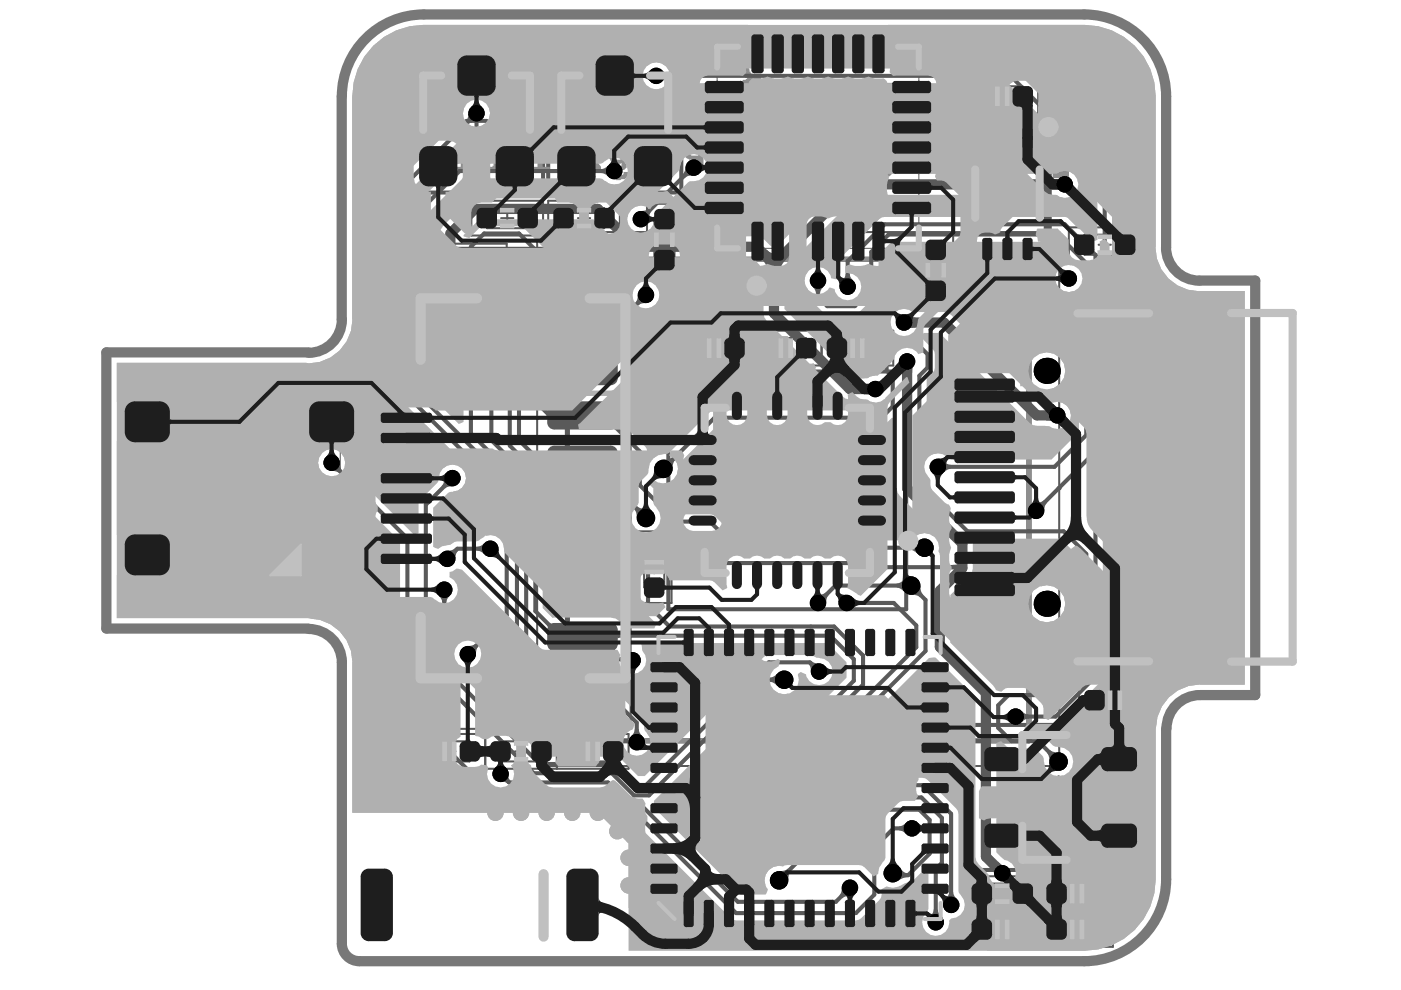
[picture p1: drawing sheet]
<svg xmlns="http://www.w3.org/2000/svg" width="297mm" height="210mm" viewBox="0 0 297 210" stroke-linecap="round" stroke-linejoin="round" font-family="sans-serif">
<g fill="none" stroke="#5a5a5a" stroke-width=".43">
<path d="M204.9 16.7h15.2v7.4h-15.2zM208.2 18.3h8.6v4.3h-8.6zM212.5 19.1v2.6M211.2 20.4h2.6M78.3 52.5h55.4v102h-55.4zM92.2 59.3h15.2v7.3h-15.2zM92.2 51.7h15.2v7.4h-15.2zM95.6 53.2h8.5v4.3h-8.5zM98.5 55.4h2.6M99.8 54.1v2.6M99.9 42.6h15.2v7.3h-15.2zM103.3 44.1h8.5v4.3h-8.5z"/>
<path d="M106.2 46.2h2.6M107.5 44.9v2.7M113.9 49.2h110.7v113.2h-110.7zM116.2 42.6h15.2v7.3h-15.2zM119.6 44.1h8.5v4.3h-8.5zM122.5 46.2h2.6M123.8 44.9v2.7M137.2 43.2h7.4v15.2h-7.4zM138.7 46.5h4.3v8.6h-4.3zM139.6 50.8h2.6M140.9 49.5v2.6M194.7 49.7h7.4v15.2h-7.4z"/>
<path d="M196.3 53h4.2v8.6h-4.2zM197.1 57.3h2.6M198.4 56v2.6M226.6 48.2h15.2v7.4h-15.2zM229.9 49.8h8.6v4.2h-8.6zM232.9 51.9h2.6M234.2 50.6v2.6M25.8 78.6h49.9v49.9h-49.9zM92.2 66.9h15.2v7.3h-15.2zM92.2 74.5h15.2v7.3h-15.2zM95.6 60.8h8.5v4.3h-8.5zM95.6 68.4h8.5v4.3h-8.5z"/>
<path d="M95.6 76h8.5v4.3h-8.5zM98.5 63h2.6M98.5 70.6h2.6M98.5 78.1h2.6M99.8 61.7v2.6M99.8 69.3v2.6M99.8 76.8v2.7M143.8 70.1h45.6v7.4h-45.6zM147.1 71.7h8.6v4.2h-8.6zM150.1 73.8h2.6M151.4 72.5v2.6M159 70.1v7.4"/>
<path d="M162.3 71.7h8.6v4.2h-8.6zM165.3 73.8h2.6M166.6 72.5v2.6M174.2 70.1v7.4M177.5 71.7h8.6v4.2h-8.6zM180.5 73.8h2.6M181.8 72.5v2.6M48.6 103.5h4.3M50.8 101.4v4.3M135 112.7h7.4v15.1h-7.4zM136.6 116h4.2v8.5h-4.2zM138.7 118.9v2.7"/>
<path d="M137.4 120.2h2.6M87.7 155.6h45.6v7.4h-45.6zM91 157.2h8.6v4.2h-8.6zM94 159.3h2.6M95.3 158v2.6M102.9 155.6v7.4M106.2 157.2h8.5v4.2h-8.5zM109.2 159.3h2.6M110.5 158v2.6M118.1 155.6v7.4M121.4 157.2h8.5v4.2h-8.5zM124.4 159.3h2.6"/>
<path d="M125.7 158v2.6M228.8 144.8h15.2v7.3h-15.2zM232.1 146.3h8.6v4.3h-8.6zM235.1 148.5h2.6M236.4 147.2v2.6M204.9 193.4h15.2v7.4h-15.2zM204.9 185.8h15.2v7.4h-15.2zM208.2 187.3h8.6v4.3h-8.6zM208.2 194.9h8.6v4.3h-8.6zM211.2 197.1h2.6M211.2 189.5h2.6M212.5 188.2v2.6"/>
<path d="M212.5 195.8v2.6M220.8 193.4h15.2v7.4h-15.2zM220.8 185.8h15.2v7.4h-15.2zM224.1 194.9h8.5v4.3h-8.5zM224.1 187.3h8.5v4.3h-8.5zM227.1 197.1h2.6M227.1 189.5h2.6M228.4 188.2v2.6M228.4 195.8v2.6"/>
</g>
<g fill="none" stroke="#5a5a5a" stroke-width=".85">
<path d="M86.9 10.4h28.2v30.4h-28.2zM116.2 10.4h28.2v30.4h-28.2zM98.9 25.6h4.3M101 23.5v4.3M128.2 25.6h4.3M130.3 23.5v4.3M213.6 36.8v8.5M209.3 41h8.6M141.7 78.8h50.4v50.4h-50.4zM166.9 99.7v8.5M162.6 104h8.6M204.9 153.7h39.1v30.8h-39.1z"/>
<path d="M216.8 155.8h15.3v26.5h-15.3zM220.2 169.1h8.5M224.4 164.8v8.5"/>
</g>
<path d="M205 26.1h17.1v29.9h-17.1z" fill="none" stroke="#5a5a5a" stroke-width="1.7"/>
<path d="M120.3 55h97.9v102.1h-97.9z" fill="none" stroke="#5a5a5a" stroke-width="1.1"/>
<path d="M28.6 85.6h7.6v7.6h-7.6zM29.4 82.2h42.7v42.7h-42.7zM65.3 85.6h7.6v7.6h-7.6zM28.6 113.8h7.6v7.6h-7.6zM65.3 113.8h7.6v7.6h-7.6z" fill="none" stroke="#5a5a5a" stroke-width=".22"/>
<path d="M152 9.9h42.8v42.8h-42.8z" fill="none" stroke="#5a5a5a" stroke-width=".21"/>
<path d="M247.2 52.4a7.1 7.1 0 0 0 7.1 7.1M247.2 52.4v-32a17.4 17.4 0 0 0-17.3-17.3h-140.1a17.4 17.4 0 0 0-17.4 17.3l.1 47.3a7.1 7.1 0 0 1-7.1 7.1M254.3 59.5h11.8v87.9h-11.7a7.1 7.1 0 0 0-7.1 7M65.4 74.7h-42.9v58.6h42.9M65.4 133.4a7.1 7.1 0 0 1 7.1 7v59.7a3.7 3.7 0 0 0 3.7 3.7h153.7a17.4 17.4 0 0 0 17.3-17.4v-32" fill="none" stroke="#787878" stroke-width="2.2"/>
<g fill="#8c8c8c">
<path d="M98.4 60.9h2.8v.8h-2.8z"/>
<path d="M98.4 64.3h2.8v.7h-2.8z"/>
<path d="M98.4 53.3h2.8v.8h-2.8z"/>
<path d="M98.4 56.7h2.8v.7h-2.8z"/>
<path d="M98.4 68.5h2.8v.8h-2.8z"/>
<path d="M98.4 71.9h2.8v.7h-2.8z"/>
<path d="M98.4 76.1h2.8v.7h-2.8z"/>
<path d="M98.4 79.5h2.8v.7h-2.8z"/>
</g>
<path d="M98.4 53.3h2.8v.8h-2.8zM98.4 56.7h2.8v.7h-2.8zM98.4 60.9h2.8v.8h-2.8zM98.4 64.3h2.8v.7h-2.8zM98.4 68.5h2.8v.8h-2.8zM98.4 71.9h2.8v.7h-2.8zM98.4 76.1h2.8v.7h-2.8zM98.4 79.5h2.8v.7h-2.8z" fill="none" stroke="#8c8c8c" stroke-width=".22"/>
<path d="M133.7 55h52.7M218.2 65.2v91.9h-8.8M133.7 157.1h46.7" fill="none" stroke="#8c8c8c" stroke-width="1.1"/>
<g fill="#8c8c8c">
<path d="M134.6 31.9l.4-.4h.3v-.3h1.3v.3h.4l.2 .4h.2v-.7h1.1v5h-1.3v-3.6h-.2v-.3h-.4v-.2h-.7l-.2 .5v3.6h-1.3v-3.6l.2-.3z"/>
<path d="M123.7 31.2h3.7v1.1h-2.4l2.4 3.1v.8h-3.7v-1h2.4l-2.4-3.1z"/>
<path d="M118.3 31.7h.2a1.42 1.42 0 0 1 1.6-.5l.8 .5v.2v-2.6l1.1 .2v6.7h-1.1v-3.4l-.4-.5h-.2v-.2h-.7v.2h-.2v3.9h-1.3v-3.6l.2-.3z"/>
<path d="M107.5 31.7h.2a1.42 1.42 0 0 1 1.5-.5h.2v.3h.2l.5 .4v-2.6l1.1 .2v6.7h-1.1v-3.4l-.5-.5h-.2v-.2h-.6v.2h-.3v3.9h-1.3v-3.6l.3-.3z"/>
<path d="M101.8 31.2h1.3v3.7l.5 .3v.2h.8v-.2h.2v-4h1.1v4.4a1.17 1.17 0 0 1-1.5 .6h-.6v-.2h-.3l-.4-.4v.6h-1.1z"/>
<path d="M157 12.8h.2a1.49 1.49 0 0 1 1.3-1.1v-.2l.6-.2h.9a4.8 4.8 0 0 1 2.6 .4l.4 .5 .7 .2v.2h.2v.2l-1.1 1.1a2.48 2.48 0 0 0-1.9-.9h-1.3v.2a1.31 1.31 0 0 0-.7 1.8v.2h.2l.2 .4 .9 .2v.3h1.1l.2 1.5h-1.1a1.54 1.54 0 0 0-1.7 1.1v.2h-.2v.8l.2 .3v.4l.4 .2v.2h.2a2 2 0 0 0 2.2 .3l1.3-.7v-.2l1.3 1.1-.4 .6-.2 .2h-.5l-.2 .5-1.7 .2-.2 .2h-.9l-.4-.2a3.4 3.4 0 0 1-2.4-1.1l-.2-.4h-.3v-.5l-.2-.2a2.85 2.85 0 0 1 .2-2.6l.3-.6h.2l.4-.5h.4l.3-.2h.6l-.9-.2a2.81 2.81 0 0 1-1-3.7z"/>
<path d="M140.2 23.7h.5v-.3h1.5v.3a.55 .55 0 0 1 .4 .5 .55 .55 0 0 1-.4 .5v.3h-.4v.2h-.7v.6h.9l.4-.2 .4 .4-.8 .3a.54 .54 0 0 1-.9 0h-.4v-.3a.67 .67 0 0 1-.5-.7 .67 .67 0 0 1 .7-.6l.2-.2 .9-.2v-.2h-.2v-.2h-.7l-.4 .2z"/>
<path d="M130.5 23.9h.2v-.2a1.42 1.42 0 0 1 1.5 0v.2v-.5h.7v2.9h-.7v-2l-.4-.2v-.2h-.5v.4h-.2v2h-.6z"/>
<path d="M114 23.4h.8l.7 2.4 .6-2.4h.7l-.9 2.9h-.2v.2l.4 .2v.2h.5v.7h-.2v-.3h-.7l-.2-.4-.4-.2v-.4z"/>
<path d="M214.1 18.9h3.6v7.6h5.5v-7.6h3.4v18.9h-3.4v-8.3h-5.5v8.3h-3.6z"/>
<path d="M186.9 17.6h7.8v2.8h-4.3v13a6.1 6.1 0 0 1-.9 3.1 3.6 3.6 0 0 1-3.2 1.5l-.5 .2-.8-.2h-.9l-1.7-.5v-.2h-.5l.7-2.6 1.7 .5a2.41 2.41 0 0 0 2.4-.7l.2-.4z"/>
<path d="M146.3 31.2h.2v-.2l.5-.2h1.1v2.2h-1.6v-.2h-.2l-.2-.5v-.6h.2zM145.5 30.4v.2a.83 .83 0 0 0-.5 1.1h-.2v.4h.2v.7a1.65 1.65 0 0 0 1.5 1.1l.3 .2h1.3v2.1h1v-6.3h-2.6z"/>
<path d="M141.1 32.3l.7-.2a.65 .65 0 0 1 .8 .7l.2 .2v.4h-1.9v-.6zM140 32.1v.5h-.2v1.7h3l-.2 .6-.4 .3v.2h-1.1v-.2h-.4l-.2-.3-.7 .7h.2l.2 .4h.5v.2h.8a1.51 1.51 0 0 0 2-.8h.2v-.5h.2l.3-1.5h-.3v-.6l-.8-1.3h-.5l-.2-.3h-1.1l-.2 .3h-.4v.2h-.2l-.3 .4z"/>
<path d="M130.5 32.3h.2v-.2h.4a.87 .87 0 0 1 .9 .9 .87 .87 0 0 1-.9 .9h-.4l-.2-.5h-.2v-.6zM129 30.8l-.5 .9h.2v.2h1.3l-.8 .4v1.3l.2 .5h.2v.2h.2a1.6 1.6 0 0 0 2 .2v.7h-2v.2a.65 .65 0 0 0-.8 .6h-.3v.9l.3 .2v.4l.8 .5h.7l.2 .2h.9l.2-.2h.6l.7-.5 .2-.4v-.6h-1.1v.4l-.2 .2h-2v-.2h-.2v-.4h.2v-.3h.5v-.2h1.9l.2-.4h.3v-.9h-.3l-.2-.4a1.17 1.17 0 0 0 .7-1.5v-.7l-.5-.2v-.2h-.2v-.2h-.4l-.2-.3h-1.8v-.2h-.6v-.2z"/>
<path d="M114 29.5v.7h.2v.2h1.1v-.2h.2v-.7h-.2a.55 .55 0 0 0-.6-.4 .55 .55 0 0 0-.5 .4zM114 31.2v4.2h-1.3v.8h3.9v-.8h-1.5v-3.1h1.3v-1.1z"/>
<path d="M97.7 29.5v.7h.2v.2h.9a.55 .55 0 0 0 .4-.6 .55 .55 0 0 0-.4-.5v-.2h-.2a.69 .69 0 0 0-.9 .4zM97.7 31.2v4.2h-1.3v.8h3.9v-.8h-1.5v-3.1h1.3v-1.1z"/>
<path d="M147.4 23.4h.2v-.2h.9v2.6h-.4l-.5-.2v-.2h-.2v-.7h-.2v-.6h.2zM146.8 23.2l-.3 .5v1.5l.3 .2v.4h.2v.2h.4v.3h1.7v-3.7h-1.5v.2h-.4v.2z"/>
<path d="M144.2 24.1h.2v-.2h.4l.4 .2v.4h-1zM143.5 23.9v1.3h1.7l-.2 .6h-.8l-.5-.2-.2 .4h.2v.3h.5a.54 .54 0 0 0 .8 0h.5v-.3l.4-.2v-.8h.2v-.3h-.2v-.6h-.2v-.4h-.2v-.3h-1.6v.3z"/>
<path d="M137.9 22.1v.7h.2v.2h.2l.2-.4h.2l-.2-.5zM137.6 23.4v2.4h-.6v.5h2.4v-.5h-.9v-1.9h.7v-.5z"/>
<path d="M134.6 24.1a.54 .54 0 0 1 .9 0v.6h-.2v.3h-.5l-.2-.3zM133.7 23l-.2 .7 .9 .2h-.5l-.2 .4 .2 .9 .5 .2h1.1v.2h-.9v.2h-.7v.2a.55 .55 0 0 0-.4 .6 .55 .55 0 0 0 .4 .5v.2h.7a.54 .54 0 0 0 .9 0 .77 .77 0 0 0 .8-.8h-.6v.4h-1.3v-.2h-.2l.2-.4h.9a.65 .65 0 0 0 .8-.7l-.2-.4h-.2l.4-.2v-1.1h-.2l-.2-.5h-1.1l-.2-.2h-.7z"/>
<path d="M127.9 24.1h.2v-.2h.4l.5 .2v.4h-1.1zM127.4 23.7l-.2 .4v1.1h1.8v.4h-.3v.2h-.8v-.2h-.2l-.5 .4 .9 .5h.6v-.2h.5l.2-.5h.2v-.6h.2v-.7h-.2l-.2-.8h-.2v-.3h-1.3z"/>
<path d="M124 22.4v3.9h.6v-.3h.2v.3l.9 .2v-.2h.4v-.3h.2v-.4a1.41 1.41 0 0 0 0-1.5v-.2l-.4-.2v-.3h-1.1v.3v-1.6zM124.8 24.1l.2-.2h.5v.2h.2v1.5h-.2v.2h-.5a1.96 1.96 0 0 1-.2-1.7z"/>
<path d="M118.1 23.4h.2v-.2h.9v.9h-.9zM118.1 24.7h1.1v1.1h-.7l-.4-.2zM117.4 23.2v.2a.65 .65 0 0 0 .7 .9l-.7 .2v.2a.54 .54 0 0 0 0 .9l.3 .4h.2v.3h1.9v-3.7h-1.7v.2h-.2z"/>
<path d="M201.9 26.7l.4-.4a1.61 1.61 0 0 1 1.8-.5h.8a2.8 2.8 0 0 1 1.8 2.4l.2 .7v2.6a5.7 5.7 0 0 1-.7 2.8l-.8 .6-1.3 .5-.9-.2-.2-.3h-.4a4.9 4.9 0 0 1-1.4-3.4v-1.1a7.1 7.1 0 0 1 .7-3.7zM198.6 25.4v.4a7 7 0 0 0-1 4.1l-.3 .5v.4l.3 .2a5.5 5.5 0 0 0 1 4.2l.5 .8h.2l.2 .5h.2a6.2 6.2 0 0 0 5.5 1.5h.4l.2-.2 .9-.3a1.7 1.7 0 0 0 1.5-.8l.4-.2 .5-.5v-.2h.2a10.5 10.5 0 0 0 1.3-6.1v-.8l-.2-.3v-1l-1.1-2.2-.5-.4v-.3h-.2a4.9 4.9 0 0 0-3.4-1.7l-.7-.2h-1.1l-.2 .2h-.6l-.3 .2-.8 .2a1.7 1.7 0 0 0-1.6 .9l-.8 .7-.2 .4z"/>
<path d="M169.3 26.7l.3-.2a2.7 2.7 0 0 1 2.8-.6 2.7 2.7 0 0 1 1.7 2.3l.2 .7v3l-.2 .7v.6l-.4 1.1-.5 .2a1.42 1.42 0 0 1-1.3 .7l-.4 .2-.6-.2a2.3 2.3 0 0 1-2-2l-.2-.4v-1.1l-.2-.2a8.6 8.6 0 0 1 .6-4.2zM166.1 25.4v.4l-.2 .2a8.4 8.4 0 0 0-1.1 4.8l.2 .9a3.8 3.8 0 0 0 .6 2.6v.4l.7 .9a1.24 1.24 0 0 0 .9 .9l1.3 1h.4a2.24 2.24 0 0 0 2 .5l.8 .2 .2-.2h.9l1.7-.5 1.6-1 .2-.5h.2v-.2h.2a10.9 10.9 0 0 0 1.3-6.5v-.4l-.2-.3a6 6 0 0 0-5.2-5.6l-.7-.2h-1l-.3 .2h-.6l-1.1 .4a3.2 3.2 0 0 0-2.4 1.6l-.2 .4z"/>
</g>
<g fill="#b0b0b0">
<path d="M137.7 102.3l1.2-.4a3.2 3.2 0 0 0 3.4 0 3.2 3.2 0 0 0 1.5-3.1l.3-.6 8-8.1h34.8l.6-.1 .5-.3 1.1-1.2 1 .5v14.5l.2 .9 .5 .7 7.6 7.7-.6 .8a3.2 3.2 0 0 0-4.3 .6l-.8 .4h-36l-5.1-5.1-.5-.3-.6-.2h-6.5l-6.4-6.3z"/>
<path d="M115.1 120.5l1-.5 .4 .2 1 .2h12a2.62 2.62 0 0 0 2.6-2.6h1.1l2.6 2.7v7.8l.2 .6 3.2 3.3-.5 1h-6.7a2.54 2.54 0 0 0-2.5-2.3l-12.4 .1-2-2.1z"/>
<path d="M96.3 141.3l1.2-.3a2.96 2.96 0 0 0 3.2 .1 2.96 2.96 0 0 0 1.4-2.8l.2-.6 4.8-4.7 1 .4v10.5l.1 .6 .3 .5 5.7 5.6 .5 .4 .5 .1h15.5l2.8 2.8v.5l-.3 .6a2.92 2.92 0 0 0-.4 4.2 2.92 2.92 0 0 0 4.2 .2 3 3 0 0 0-.2-4.3l-.2-.5a3.6 3.6 0 0 0-.5-2.5l-3.8-3.7a2.55 2.55 0 0 1-.2-2.4v-2.7l1.1-.6a2.86 2.86 0 0 0 3.4-1.2 2.86 2.86 0 0 0-.4-3.5l-.2-1.5 .2-.2h39.2l4.1 4.1v3.3l-11.1 11-.3 .5-.1 .6v25.9l-1.6 1.5-.6 .3a3.2 3.2 0 0 0-3.2 1.6 3.2 3.2 0 0 0 .2 3.5l-.5 1.1h-5.2l-18.6-18.7 .2-1.3 24.1-24 .8 .2a3.2 3.2 0 0 0 3.5 1.1 3.2 3.2 0 0 0 2.3-2.9l-.2-1.2 .6-.4 1.1 .5a2.87 2.87 0 0 0 3.3 2.1 2.87 2.87 0 0 0 2.3-3.3 2.87 2.87 0 0 0-3.2-2.3l-1.6-.6h-8.7l-.6 .1-.5 .3-25.2 25.2h-1.4l-3.7-3.6-.5-.3-.6-.2h-15.4l-18.9-18.8z"/>
<path d="M207.2 114.2h17.7l3.9 3.9v23.6l-4.1 4.1h-10.9l-.6 .1-.9 .8-1.2-.4-.5-.9-9.1-9.1v-10.1l4.1-4.2 .5-.7 .2-.8v-5.2zM218 128a4 4 0 0 0 7.9 0 4 4 0 0 0-7.9 0z"/>
<path d="M98.3 49.9l3.3-3.4h24.2l7.4 7.4 .7 .5 .9 .1h24.7l1.1 1.2a4.2 4.2 0 0 1 1.3 3.1v7.6l.2 .9 .4 .7 16.1 16.1 .7 .4 .9 .2 3.8 .1 .5 .3 1.1 .3 1.1 .8-.8 .8h-34.4l-.6 .1-.5 .4-8.5 8.5-1.2 .3a3.1 3.1 0 0 0-2.4 1.2l-1.1-.4v-1.4l-.1-.6-.3-.5-4.8-4.7 .1-3.3a2.63 2.63 0 0 0-2.6-2.6h-12l-1 .2-.8 .5-.3 .1-1.9-1.9v-16l1.1-.4 2.4 2.3 .5 .4 .6 .1h13.6l.6-.1 .5-.4 3.2-3.1 .5-.2a2.92 2.92 0 0 0 3.3-2.7 2.92 2.92 0 0 0-2.8-3.2 3 3 0 0 0-3 3.2l-.2 .7-2.7 2.7h-12.4l-1.7-1.7v-9.6l-.1-.6-.3-.5-5.5-5.4-.5-.3-.6-.1h-7.3l-.6 .1-.5 .3-2.1 2.1-1.2-.4zM115.7 75.3l-.6 .9-.2 1v3a2.63 2.63 0 0 0 2.6 2.6h12a2.63 2.63 0 0 0 2.6-2.6v-3a2.63 2.63 0 0 0-2.6-2.6h-12l-1 .2z"/>
<path d="M79.1 9.7a15.1 15.1 0 0 1 10.7-4.4h140.1a15.1 15.1 0 0 1 15.1 15.1v31.9a9.1 9.1 0 0 0 9.4 9.4h9.5v83.5h-9.5a9.1 9.1 0 0 0-9.2 8.5l-.2 .7v32a15.2 15.2 0 0 1-16.2 15.2h-95.5v-22.8l-6.3-6.5h-52.3v-31.9a9.1 9.1 0 0 0-8.5-9.2l-.8-.1h-40.6v-54.2h40.2a9 9 0 0 0 9.7-9.4v-47.1a15.1 15.1 0 0 1 4.4-10.7zM99 22l-.6 .9-.5 2.1-15.9 15.8-.3 .5-.1 .6v38.8l.1 .6 .3 .5 21.3 21.2v9.4l.1 .6-.7 .8-1.4 .9-4.3 .1-.6 .1-1 .6-1.7 .3-.8 .6-1.1-.5v-8.2l3.2-3.2 .5-.2a2.92 2.92 0 0 0 3.2-2.7 2.92 2.92 0 0 0-2.8-3.1 3 3 0 0 0-2.9 3.2l-.2 .6-3.9 4.1-.2 .6v6.1l-1 .2-14.2-14.2-.2-.5a2.92 2.92 0 0 0-2.7-3.3 2.92 2.92 0 0 0-3.2 2.8 3 3 0 0 0 3.2 2.9l.7 .3 13.5 13.5v35.6l.1 .6 .4 .5 17.4 17.4 .5 .4 .6 .1h23.7l4.2 4.2 .5 .4 .6 .1h1.6l20.6 20.6 .5 .3 .6 .1h25.4l.6-.1 .5-.3 3.9-3.9 .3-.5 .1-1.8 1.1-.6a3.7 3.7 0 0 0 3.5-.5l1.6-.4 .5-.3 2.2-2.2 1 .5v7.6l-.3 .8a2.87 2.87 0 0 0 .8 4.8 2.87 2.87 0 0 0 3.9-3l.5-.5 1.1-.2a3 3 0 0 0 .6-5l-.2-.6v-16.4l-.1-.5-.4-.5-6-6.1-.5-.4-.6-.1h-8.1l-4.9-4.9v-6.1l14.3-14.4h1.5l8.4 8.4v33.8a5.6 5.6 0 0 0 2.4 3.3l.5 .5a2.85 2.85 0 0 0 2.9 2.5 2.85 2.85 0 0 0 2.8-2.7 2.85 2.85 0 0 0-2.4-3l-1.8-1.6v-23.2l1.1-.4 1.1 1.1 .5 .4 .6 .1h5l1.5 1.6 .3 1a3.1 3.1 0 0 0 3.2 3.3 3.1 3.1 0 0 0 3.1-3.4 3.1 3.1 0 0 0-3.6-2.9l-.8-.2-2.5-2.4-3.3-.1-.2-.2v-1.1l.2-.3 .8-.5h5.6l.6-.1 .5-.4 8.5-8.4 .3-.5 .1-.6v-44.4l1.5-1.5 .4-.5 .1-.6v-60.5l-.1-.5-.4-.5-20-20-.5-.3-.6-.2h-72.2l-.5-.2a2.92 2.92 0 0 0-4.2-.4 2.92 2.92 0 0 0-.2 4.2 3 3 0 0 0 4.3-.2l.6-.3h71.6l19.1 19.1v14.2l-1 .4-4.9-4.8-.5-.4-.5-.1h-38.3l-.6 .1-.5 .4-7.8 7.8-.3 .5-.1 .6v2.5l-.1 .3-.7 1-1.2-.2a2.88 2.88 0 0 0-4.3-1.9 2.88 2.88 0 0 0-.3 4.7l.3 .6 .1 1.2 .3 .5 2.5 2.2 .6 .2h5.8l.6-.2 .5-.3 3.9-4 .1-.6v-7.3l2.8-2.8h34.5l4 4-.6 1a2.86 2.86 0 0 0-3.2 3.1 2.86 2.86 0 0 0 3.9 2.3l1.1 .6v29.3l-5.9 5.8h-21.2l-.8-.5a2.95 2.95 0 0 0-3.3-.5l-1.1-.5v-15.6l1.6-1.8 .1-3.4-.1-.6-.3-.5-2.4-2.3 .4-1.1h3.4l19.1 19 .7 .5 .8 .2 2.7 .1a2.85 2.85 0 0 0 3.8-.4 2.85 2.85 0 0 0 0-3.8 2.85 2.85 0 0 0-3.8-.4l-1.8 .1-19-19.1-.7-.5-.9-.1-6.8-.1a2.85 2.85 0 0 0-3.9 .4 2.85 2.85 0 0 0 .2 3.9l-.1 1.2-3 3.1-.1 4-.7 .9-1.2 .2a1.34 1.34 0 0 1-1.3 .4l-2.1 .1-14.8-14.8 .1-7.2a4.3 4.3 0 0 1 1.2-2.7l14.3-14.3 42.2 .1a2.85 2.85 0 0 0 3.8-.4 2.85 2.85 0 0 0 0-3.8 2.85 2.85 0 0 0-3.8-.4l-43.1 .1-.8 .1-.7 .5-14.7 14.6a.9 .9 0 0 1-1.6-.1l-1.2-1.2-.7-.5-.9-.2h-23.1l-.2-1.1a2.97 2.97 0 0 0 1.7-2.7l.2-.8 6.9-6.9 .6-.2a2.9 2.9 0 0 0 3.4-2.4 2.9 2.9 0 0 0-2.5-3.3 2.9 2.9 0 0 0-3.2 2.7l-.4 .9-7 7-.9 .3a2.91 2.91 0 0 0-2.8 2.4l-1.1 .4-3.7-3.7-.7-.4-.8-.2h-26.1l-.8 .2-.8 .4-5.2 5.2-.5 .8-.1 .8v2.8l-.1 .2a2.18 2.18 0 0 0-1 1.8v2.1l.2 .9 .9 1.1v1.5l-.1 .1a2.18 2.18 0 0 0-1 1.9v2.1l.2 .9 .9 1.1v1.5l-.1 .1a2.18 2.18 0 0 0-1 1.9v2.1l.2 .9 .9 1.1v1.5l-.1 .1a2.18 2.18 0 0 0-1 1.9v2.1l.2 .9 .4 .7 .8 .5 .8 .1 2.8-.1 1.1 .7v7.5l-1 .4-10.5-10.4v-30.4l11.3-11.3h29.2l.8 .4a2.91 2.91 0 0 0 4.2 .1 2.91 2.91 0 0 0-.2-4.2 2.91 2.91 0 0 0-4.2 .3l-.6 .3h-29.9l-.5 .1-.5 .4-10.7 10.6-1-.4v-2.8l15.4-15.4 .5-.3a2.92 2.92 0 0 0 3.2-2.6 2.92 2.92 0 0 0-2.8-3.2l-1.1 .2zM218 78.6a4 4 0 0 0 7.9 0 4 4 0 0 0-7.9 0z"/>
</g>
<g fill="#5a5a5a">
<path d="M162.6 52.9a1.92 1.92 0 0 0 3 0l1.1 2a5 5 0 0 0-1.5 3.7h-2.2a5 5 0 0 0-1.5-3.7z"/>
<path d="M200.9 119.8l1.6-.1 .8-.2v1.5a4 4 0 0 0-2.4-.3z"/>
<path d="M178.5 188.2l1.7 1.8-1 .1-.6 .4-.6-.7 .4-.6z"/>
<path d="M106.5 165.8l1.3-1.4 .1 .6 .4 .6-.7 .6-.5-.4z"/>
<path d="M145.4 35.4l1.5 1.9h-.9l-.7 .4-.5-.7 .4-.7z"/>
<path d="M135.9 44.7l.9-.1 .7-.4 .6 .6-.4 .7-.1 .9z"/>
<path d="M127.5 35.8l.7-.2 .8-.5v2.4l-.8-.6-.7-.2z"/>
<path d="M135.2 62.5l1.7 1.8-.9 .1-.7 .4-.6-.7 .4-.6z"/>
<path d="M94.8 116.8l1-.2 .6-.3 .7 .6-.4 .6-.1 1z"/>
<path d="M93 126.3h2.4l-.6 .7-.2 .7h-.8l-.2-.7z"/>
<path d="M94.2 101.4l1.7 1.7-.9 .1-.7 .4-.6-.6 .4-.7z"/>
<path d="M201.2 189.1h.9l.2 .8 .6 .7h-2.5l.6-.7z"/>
<path d="M198 192.8h.8l.2 .8 .6 .7h-2.4l.6-.7z"/>
<path d="M173.4 126.1l1-.1 .7-.4 .6 .6-.4 .7-.1 .9z"/>
<path d="M180.8 126.6l.7 .6 .7 .2v.9l-.7 .2-.7 .6z"/>
<path d="M200.1 97.8l.7 .6 .8 .2v.8l-.8 .2-.7 .6z"/>
<path d="M219.7 106.6l.9-.1 .7-.4 .6 .6-.4 .6-.1 1z"/>
<path d="M179.3 58.1h.9l.2 .7 .5 .7h-2.4l.6-.7z"/>
<path d="M190.6 175.2l.8-.2 .7-.6v2.4l-.7-.5-.8-.2z"/>
<path d="M70.3 99.9l1.7-1.8 .2 1 .3 .6-.6 .6-.6-.3z"/>
<path d="M221.8 87l1.1-.1v2.4l-1.1-.1z"/>
<path d="M192.9 67.2l1.2 .1v2.2l-1.2 .1z"/>
<path d="M210 184.2l1.6-1.5 .9 .7-1.7 1.7z"/>
<path d="M223.4 38l1.1-.1v2.4l-1.1-.1z"/>
<path d="M191.1 77.9h2.4l-.1 1.1h-2.2z"/>
<path d="M183.2 81.4l1.1-.1v2.4l-1.1-.1z"/>
<path d="M140.4 14.9l.7 .6 .8 .2v.8l-.8 .2-.7 .6z"/>
<path d="M99.3 24l1.7 1.7-.9 .2-.7 .3-.6-.6 .4-.6z"/>
<path d="M99.2 137l1-.2 .6-.3 .6 .6-.4 .6-.1 1z"/>
<path d="M101.2 115.9l.8-.2 .7-.6v2.5l-.7-.6-.8-.2z"/>
<path d="M131.5 139.3l.7-.1 .9-.6-.3 2.4-.7-.6-.7-.2z"/>
<path d="M165.2 184.7h.3a2.25 2.25 0 0 0 1.6-.5l.6 .6-.4 .7-.2 1.1z"/>
<path d="M163.2 143.7l.8-.2 .9-.7v2.7l-.2-.2a2.26 2.26 0 0 0-1.5-.7z"/>
<path d="M171.4 140.8l.6-.6 .7 .3 .9 .1-1.7 1.7-.1-.9z"/>
<path d="M216.6 150.7l.7 .6 .8 .2v.9l-.8 .2-.7 .5z"/>
<path d="M222.6 159l.7 .4 1.1 .1-1.9 2v-.3a2.24 2.24 0 0 0-.5-1.6z"/>
<path d="M190.9 184.1l.7 .8 .8 .2-.2 .9-.8 .2-1.1 .6z"/>
<path d="M140.7 97.5h.2a2.25 2.25 0 0 0 1.6-.6l.6 .6-.4 .8-.1 1.1z"/>
<path d="M135.1 107.3l.7 .5 1.1 .1-1.9 1.9v-.2a2.27 2.27 0 0 0-.5-1.6z"/>
<path d="M193.2 126.1l1.9-1.9v.2a2.24 2.24 0 0 0 .6 1.6l-.6 .6-.8-.4z"/>
<path d="M190.1 123.7l.8-.2 .9-.7v2.7l-.2-.2a2.26 2.26 0 0 0-1.5-.7z"/>
<path d="M134.6 154.6h.8l.2 .8 .6 .7h-2.4l.6-.7z"/>
<path d="M192.9 115.7l.8-.2 .9-.7v2.7l-.2-.2a2.26 2.26 0 0 0-1.5-.7z"/>
</g>
<path d="M123.5 125.2l.7-.1 .5-.4v2l-.5-.4-.7-.2z" fill="#b0b0b0"/>
<g fill="#5a5a5a">
<path d="M172.2 60.7h2.4l-.5 .8-.2 .7h-.9l-.2-.7z"/>
<path d="M116.1 86.4l-.1 2.4-.2-.8v-1.2h.2z"/>
<path d="M130.9 89.8l-.1 .3 .2 .4-.6 .6-.4-.2-.3 .1z"/>
<path d="M131 97.6l.2 .9-.1 1.1-.3-.1-.1 .3z"/>
<path d="M116 96.6v1.7v-.3l-.3-.1v-.9l.3-.1z"/>
<path d="M129.5 109.9l1.4-1v.5l-.7 .6z"/>
<path d="M116.6 113.3l1-.2 .4 .2h.4l-1.9 .4 .2-.2z"/>
<path d="M131 115.4v.3l.3 .1v.9l-.3 .1v.3z"/>
<path d="M131 133.9v.3l.3 .2v.8l-.3 .1v.4z"/>
<path d="M116.6 132.1l.4 .2 .3-.2-1.2 1.3 .1-.4-.2-.3z"/>
<path d="M94.4 75.2h2.2l.1 .6 .3 .3h-3l.3-.3z"/>
<path d="M103.3 80.3h1.7l-.3 .1-.1 .2h-.9l-.1-.2z"/>
<path d="M94 72.6h3l-.3 .3-.1 .6h-2.2l-.1-.6z"/>
<path d="M94.4 67.6h2.2l.1 .6 .3 .3h-3l.3-.3z"/>
<path d="M105.3 72.7l1-1.1 .2 .6-.6 .7z"/>
<path d="M94.4 52.4h2.2l.1 .6 .3 .3h-3l.3-.3z"/>
<path d="M94 57.4h3l-.3 .3-.1 .6h-2.2l-.1-.6z"/>
<path d="M105.3 57.5l1-1.1 .2 .7-.6 .6z"/>
<path d="M94.4 60h2.2l.1 .6 .3 .3h-3l.3-.3z"/>
<path d="M94 65h3l-.3 .3-.1 .6h-2.2l-.1-.6z"/>
<path d="M105.3 65.1l1-1.1 .2 .6-.6 .7z"/>
</g>
<g fill="none" stroke="#5a5a5a" stroke-width=".87">
<path d="M214.2 16.1l20 19.9v60.5l-1.9 2v45l-8.5 8.4M173.4 59.5v3.5l2 1.9M224.2 49.7l6.1 6.1v36.5l-6.7 6.7M225.8 47.6l6.5 6.5v41.6l-7.9 7.8M140.2 119.4h46.5l.8 .8h16.5M150.5 110.6l5.6 5.5h39.9M194.9 102.5l10.2 10.2h20.4l4.8 4.7v25M123.5 135.1l.3-.3h52.2l5 5v4.5l-11.5 11.5M137.4 128.3l4.6 4.5h34.8l6.2 6.2v6.1l-6.1 6.1M194.3 132.6v4.6l-15.2 15.2v.2M196.2 127.2v10.8l-15.2 15.2v7.5M131.3 149.5l3.7 3.7v4.2"/>
<path d="M166.3 144.1h-4.2l-24.5 24.5h-3.2l-4.7-4.7h-16.5M171.7 140.4h-8.7l-26.3 26.3h-1.5l-4.7-4.7h-16l-20.3-20.3M103.8 167.9h24.3l4.7 4.6h2.2l21.1 21.1h25.4M107.9 165.9h21l4.7 4.7h2.2l20.6 20.6h20.8"/>
</g>
<path d="M199.3 137.2l9.7 9.7v34.8l3.5 3.4" fill="none" stroke="#5a5a5a" stroke-width="2.2"/>
<path d="M123.5 125.7h2.8" fill="none" stroke="#b0b0b0" stroke-width=".87"/>
<circle cx="224.4" cy="103.5" r=".43" fill="#5a5a5a"/>
<g fill="none" stroke="#5a5a5a" stroke-width=".87">
<path d="M139.1 16.1h75.1M101 24l-17.9 17.9v38.8l21.7 21.7v10l2.6 2.6v15.4l-4.5 4.6M130.2 36.3h-32.8l-12.1 12.1v31.7l21.5 21.5v10l2.8 2.8v29.5l5.6 5.6M104.2 55.4l7.8 7.8v20.4l4.5 4.5h11.5l7.7 7.6v7.2l7.7 7.7h7.1M104.2 70.6l3.9 3.9v20l4.5 4.5v9.7l7.6 7.6h13.7l3.5 3.5v8.5M104.2 63l5.8 5.8v24.5l4.2 4.2h15.4l3.7 3.7v4.9l3.7 3.7M104.2 78.1v15.2l6.5 6.6v10l2.8 2.9v16.8l5.5 5.5h4.5M118.1 67.7l-2.6-2.6v-10.2l-5.5-5.4h-7.3l-2.9 2.8v39.6l8.9 8.9v10l2.9 2.8v22.3l3.9 3.9M140.6 99.4l10.9-10.8h35.4l2.4-2.4v-6.3l-1.3-1.3v-3.3l2.8-2.8h3.3l2.6 2.6v2.8l-1.8 1.8v22.8M123.5 106.9h4.2l12.5 12.5M179.5 127.8h10l4.8 4.8M196.2 127.2l-3-3h-16.1l-3.7 3.6"/>
<path d="M169.5 155.8v26.5M176.9 151.2v11.6l8.9 8.9h9.1M179.1 152.6v8.9l7.6 7.6h8.7M215.3 151.9h8.5M220.1 157.1l4.3 4.4M230.3 142.4l-5 5h-11.5l-2.2 2.1v4.8M181 160.7l5.8 5.8h8.8M189.3 185.1l.4 .5"/>
</g>
<path d="M164.1 56l-3.7-3.7h-25.6l-8-8h-26.1l-5.2 5.2v28.6M191.7 68.4h8.4l19.7 19.7h4.4M192.3 76.6v26.9l11.7 11.8v5.2" fill="none" stroke="#5a5a5a" stroke-width="2.2"/>
<circle cx="224.4" cy="161.5" r=".43" fill="#5a5a5a"/>
<g fill="none" stroke="#5a5a5a" stroke-width=".87">
<path d="M147.1 35.5h-.3l-10.9 11M224.2 49.7h-35.8l-3.7 3.7v8l-3.5 3.5h-5.8M225.8 47.6h-38.3l-7.8 7.8v5.4M137 62.5l-5.3 5.2h-13.6M70.3 98.1l16.1 16.1v36.2l17.4 17.5M198.8 99h24.8M95.9 101.4l-5.6 5.6v34.1l22.9 22.8M104 116.3h-7l-2.2 2.2M224.4 103.5l-4.7 4.8M94.2 125v16.7M102.9 135l-3.7 3.7M115.5 139.8h18.4l.2 .2"/>
<path d="M115.2 149.5h16.1M171.7 140.4l1.9 2M211.6 154.3l2.9 2.8h5.6M106.1 164.1l1.8 1.8M193.4 175.6h-3.9l-4.1 4.1v10l-3.9 3.9M194.9 171.7l2.2 2.1v7.2l-4.6 4.6h-2.8M195.4 169.1l4.3 4.3v9.6l-1.3 1.3v11.3M195.6 166.5l6.1 6v19.4M169.5 182.3l-4.3 4.4M180.2 188.2l-3 3"/>
</g>
<path d="M225.8 39.1h-44.8l-16.9 16.9v10.4l16.1 16.1h5.4M204 120.5l-4.7 4.7v12" fill="none" stroke="#5a5a5a" stroke-width="2.2"/>
<g fill="#b0b0b0">
<circle cx="70.1" cy="108.7" r="1.95"/>
<circle cx="78.6" cy="97" r="1.95"/>
<circle cx="132.2" cy="71.6" r="1.95"/>
<circle cx="120.9" cy="61.9" r="1.95"/>
<circle cx="201.7" cy="33.2" r="1.95"/>
<circle cx="204" cy="56.7" r="1.95"/>
<circle cx="190.6" cy="155.8" r="1.95"/>
</g>
<circle cx="173.4" cy="59.5" r="1.74" fill="#000"/>
<g fill="#b0b0b0">
<circle cx="189.7" cy="60.4" r="1.95"/>
<circle cx="226" cy="121.6" r="1.95"/>
<circle cx="126.3" cy="125.7" r="1.95"/>
</g>
<circle cx="196" cy="116.1" r="1.95" fill="#000"/>
<circle cx="121.3" cy="125.5" r="1.95" fill="#b0b0b0"/>
<circle cx="135" cy="157.4" r="1.74" fill="#000"/>
<g fill="#b0b0b0">
<circle cx="105.3" cy="146.3" r="1.95"/>
<circle cx="151.9" cy="143.7" r="1.95"/>
</g>
<g fill="#000">
<circle cx="140.6" cy="99.4" r="1.95"/>
<circle cx="137" cy="109.8" r="1.95"/>
<circle cx="193.2" cy="124.2" r="1.95"/>
</g>
<circle cx="153.5" cy="158.2" r="1.74" fill="#b0b0b0"/>
<g fill="#000">
<circle cx="104" cy="116.3" r="1.74"/>
<circle cx="134.1" cy="140" r="1.74"/>
<circle cx="166.3" cy="144.1" r="1.95"/>
<circle cx="173.6" cy="142.4" r="1.74"/>
<circle cx="215.3" cy="151.9" r="1.74"/>
<circle cx="224.4" cy="161.5" r="1.95"/>
<circle cx="165.2" cy="186.7" r="1.95"/>
<circle cx="189.3" cy="185.1" r="1.95"/>
</g>
<g fill="#b0b0b0">
<circle cx="99.8" cy="105.5" r="1.74"/>
<circle cx="153.5" cy="166.9" r="1.74"/>
<circle cx="153.5" cy="175.6" r="1.74"/>
<circle cx="164.7" cy="158.2" r="1.74"/>
</g>
<circle cx="226.6" cy="59.1" r="1.74" fill="#000"/>
<g fill="#b0b0b0">
<circle cx="211.4" cy="43.2" r="1.74"/>
<circle cx="202.3" cy="25.2" r="1.74"/>
<circle cx="230.3" cy="182.7" r="1.74"/>
<circle cx="198.6" cy="92.3" r="1.74"/>
<circle cx="198.6" cy="86" r="1.74"/>
<circle cx="183.9" cy="71.4" r="1.74"/>
<circle cx="160.6" cy="79.9" r="1.74"/>
<circle cx="144.6" cy="87.3" r="1.74"/>
<circle cx="145" cy="80.3" r="1.74"/>
<circle cx="115.9" cy="21.5" r="1.74"/>
<circle cx="115.9" cy="16.1" r="1.74"/>
<circle cx="115.9" cy="10.7" r="1.74"/>
<circle cx="41.9" cy="109" r="1.74"/>
<circle cx="41.9" cy="103.5" r="1.74"/>
<circle cx="41.9" cy="98.1" r="1.74"/>
<circle cx="239.6" cy="184.3" r="1.74"/>
<circle cx="133.3" cy="187.7" r="1.74"/>
<circle cx="133.3" cy="181.9" r="1.74"/>
<circle cx="130.9" cy="176.2" r="1.74"/>
<circle cx="139.8" cy="194" r="1.74"/>
<circle cx="126.8" cy="172.3" r="1.74"/>
<circle cx="121.3" cy="172.3" r="1.74"/>
<circle cx="115.9" cy="172.3" r="1.74"/>
<circle cx="110.5" cy="172.3" r="1.74"/>
<circle cx="105" cy="172.3" r="1.74"/>
<circle cx="98.5" cy="170.2" r="1.74"/>
<circle cx="93.1" cy="170.2" r="1.74"/>
<circle cx="87.7" cy="170.2" r="1.74"/>
<circle cx="82.3" cy="170.2" r="1.74"/>
<circle cx="76.8" cy="170.2" r="1.74"/>
<circle cx="239.6" cy="112.7" r="1.74"/>
<circle cx="239.6" cy="107.2" r="1.74"/>
<circle cx="239.6" cy="101.8" r="1.74"/>
<circle cx="214.7" cy="169.1" r="1.74"/>
<circle cx="221.2" cy="169.1" r="1.74"/>
<circle cx="239.6" cy="189.7" r="1.74"/>
<circle cx="164.7" cy="175.6" r="1.74"/>
<circle cx="159.1" cy="175.6" r="1.74"/>
<circle cx="159.1" cy="166.9" r="1.74"/>
<circle cx="164.7" cy="166.9" r="1.74"/>
<circle cx="159.1" cy="158.2" r="1.74"/>
<circle cx="159.3" cy="105.1" r="1.74"/>
<circle cx="166.9" cy="105.1" r="1.74"/>
<circle cx="174.5" cy="105.1" r="1.74"/>
<circle cx="174.5" cy="97.5" r="1.74"/>
<circle cx="166.9" cy="97.5" r="1.74"/>
<circle cx="159.3" cy="97.5" r="1.74"/>
<circle cx="146.3" cy="62.7" r="1.74"/>
<circle cx="152.8" cy="58.4" r="1.74"/>
<circle cx="166.9" cy="31.3" r="1.74"/>
<circle cx="173.4" cy="31.3" r="1.74"/>
<circle cx="173.4" cy="24.8" r="1.74"/>
<circle cx="166.9" cy="24.8" r="1.74"/>
<circle cx="235.3" cy="25.9" r="1.74"/>
<circle cx="235.3" cy="19.3" r="1.74"/>
<circle cx="228.8" cy="19.3" r="1.74"/>
<circle cx="228.8" cy="12.8" r="1.74"/>
</g>
<g fill="#000">
<circle cx="139.1" cy="16.1" r="1.74"/>
<circle cx="101" cy="24" r="1.74"/>
<circle cx="130.2" cy="36.3" r="1.74"/>
<circle cx="147.1" cy="35.5" r="1.74"/>
<circle cx="225.8" cy="39.1" r="1.74"/>
<circle cx="135.9" cy="46.5" r="1.74"/>
<circle cx="137" cy="62.5" r="1.74"/>
<circle cx="179.7" cy="60.8" r="1.74"/>
<circle cx="191.7" cy="68.4" r="1.74"/>
<circle cx="192.3" cy="76.6" r="1.74"/>
<circle cx="221.9" cy="78.6" r="2.78"/>
<circle cx="70.3" cy="98.1" r="1.74"/>
<circle cx="185.6" cy="82.5" r="1.74"/>
<circle cx="198.8" cy="99" r="1.74"/>
<circle cx="224.2" cy="88.1" r="1.74"/>
<circle cx="94.8" cy="118.5" r="1.74"/>
<circle cx="95.9" cy="101.4" r="1.74"/>
<circle cx="219.7" cy="108.3" r="1.74"/>
<circle cx="94.2" cy="125" r="1.74"/>
<circle cx="99.2" cy="138.7" r="1.74"/>
<circle cx="173.4" cy="127.8" r="1.74"/>
<circle cx="179.5" cy="127.8" r="1.74"/>
<circle cx="221.9" cy="128" r="2.78"/>
<circle cx="106.1" cy="164.1" r="1.74"/>
<circle cx="193.4" cy="175.6" r="1.74"/>
<circle cx="180.2" cy="188.2" r="1.74"/>
<circle cx="198.4" cy="195.6" r="1.74"/>
<circle cx="201.7" cy="191.9" r="1.74"/>
<circle cx="212.5" cy="185.1" r="1.74"/>
</g>
<path d="M213 66.4h9.4M249.3 66.4h5.1M213 140.3h9.4M249.3 140.3h5.1" fill="none" stroke="#b0b0b0" stroke-width="8.5"/>
<g fill="#5a5a5a">
<path d="M102 61.9l1.1-1.1h2.2l1 1.1v2.1l-1 1.1h-2.2l-1.1-1.1z" fill-rule="evenodd"/>
<path d="M93.3 61.9l1.1-1.1h2.2l1.1 1.1v2.1l-1.1 1.1h-2.2l-1.1-1.1z" fill-rule="evenodd"/>
<path d="M102 54.3l1.1-1.1h2.2l1 1.1v2.1l-1 1.1h-2.2l-1.1-1.1z" fill-rule="evenodd"/>
<path d="M93.3 54.3l1.1-1.1h2.2l1.1 1.1v2.1l-1.1 1.1h-2.2l-1.1-1.1z" fill-rule="evenodd"/>
<path d="M102 69.5l1.1-1.1h2.2l1 1.1v2.1l-1 1.1h-2.2l-1.1-1.1z" fill-rule="evenodd"/>
<path d="M93.3 69.5l1.1-1.1h2.2l1.1 1.1v2.1l-1.1 1.1h-2.2l-1.1-1.1z" fill-rule="evenodd"/>
<path d="M102 77.1l1.1-1.1h2.2l1 1.1v2.1l-1 1.1h-2.2l-1.1-1.1z" fill-rule="evenodd"/>
<path d="M93.3 77.1l1.1-1.1h2.2l1.1 1.1v2.1l-1.1 1.1h-2.2l-1.1-1.1z" fill-rule="evenodd"/>
</g>
<g fill="#5a5a5a">
<path d="M105.3 64h1zM105.3 64h1a1.09 1.09 0 0 1-1 1.1z"/>
<path d="M105.3 60.8v1.1zM105.3 60.8a1.09 1.09 0 0 1 1 1.1h-1z"/>
<path d="M102 61.9h1.1zM102.2 61.2l.9-.4v1.1h-1.1z"/>
<path d="M103.1 64v1.1zM102 64h1.1v1.1a1.09 1.09 0 0 1-1.1-1.1z"/>
<path d="M96.6 64h1.1zM96.6 64h1.1a1.09 1.09 0 0 1-1.1 1.1z"/>
<path d="M96.6 60.8v1.1zM96.6 60.8a1.09 1.09 0 0 1 1.1 1.1h-1.1z"/>
<path d="M93.3 61.9h1.1zM93.5 61.2l.9-.4v1.1h-1.1z"/>
<path d="M94.4 64v1.1zM93.3 64h1.1v1.1a1.09 1.09 0 0 1-1.1-1.1z"/>
<path d="M105.3 56.4h1zM105.3 56.4h1a1.09 1.09 0 0 1-1 1.1z"/>
<path d="M105.3 53.2v1.1zM105.3 53.2a1.09 1.09 0 0 1 1 1.1h-1z"/>
<path d="M102 54.3h1.1zM102.2 53.6l.9-.4v1.1h-1.1z"/>
<path d="M103.1 56.4v1.1zM102 56.4h1.1v1.1a1.09 1.09 0 0 1-1.1-1.1z"/>
<path d="M96.6 56.4h1.1zM96.6 56.4h1.1a1.09 1.09 0 0 1-1.1 1.1z"/>
<path d="M96.6 53.2v1.1zM96.6 53.2a1.09 1.09 0 0 1 1.1 1.1h-1.1z"/>
<path d="M93.3 54.3h1.1zM93.5 53.6l.9-.4v1.1h-1.1z"/>
<path d="M94.4 56.4v1.1zM93.3 56.4h1.1v1.1a1.09 1.09 0 0 1-1.1-1.1z"/>
<path d="M105.3 71.6h1zM105.3 71.6h1a1.08 1.08 0 0 1-1 1.1z"/>
<path d="M105.3 68.4v1.1zM105.3 68.4a1.09 1.09 0 0 1 1 1.1h-1z"/>
<path d="M102 69.5h1.1zM102.2 68.8l.9-.4v1.1h-1.1z"/>
<path d="M103.1 71.6v1.1zM102 71.6h1.1v1.1a1.09 1.09 0 0 1-1.1-1.1z"/>
<path d="M96.6 71.6h1.1zM96.6 71.6h1.1a1.09 1.09 0 0 1-1.1 1.1z"/>
<path d="M96.6 68.4v1.1zM96.6 68.4a1.09 1.09 0 0 1 1.1 1.1h-1.1z"/>
<path d="M93.3 69.5h1.1zM93.5 68.8l.9-.4v1.1h-1.1z"/>
<path d="M94.4 71.6v1.1zM93.3 71.6h1.1v1.1a1.09 1.09 0 0 1-1.1-1.1z"/>
<path d="M105.3 79.2h1zM105.3 79.2h1a1.09 1.09 0 0 1-1 1.1z"/>
<path d="M105.3 76v1.1zM105.3 76a1.09 1.09 0 0 1 1 1.1h-1z"/>
<path d="M102 77.1h1.1zM102.2 76.4l.9-.4v1.1h-1.1z"/>
<path d="M103.1 79.2v1.1zM102 79.2h1.1v1.1a1.09 1.09 0 0 1-1.1-1.1z"/>
<path d="M96.6 79.2h1.1zM96.6 79.2h1.1a1.09 1.09 0 0 1-1.1 1.1z"/>
<path d="M96.6 76v1.1zM96.6 76a1.09 1.09 0 0 1 1.1 1.1h-1.1z"/>
<path d="M93.3 77.1h1.1zM93.5 76.4l.9-.4v1.1h-1.1z"/>
<path d="M94.4 79.2v1.1zM93.3 79.2h1.1v1.1a1.09 1.09 0 0 1-1.1-1.1z"/>
</g>
<g fill="#b0b0b0">
<path d="M184.8 153.4h9.4l1.7 1.8v3.4l-1.7 1.7h-9.4l-1.7-1.7v-3.4z" fill-rule="evenodd"/>
<path d="M190.8 51.6h8.6l1.7 1.7v3.4l-1.7 1.7h-8.6l-1.7-1.7v-3.4z" fill-rule="evenodd"/>
<path d="M118.2 153.6l2.1-2.1h8.5l2.2 2.1v4.4l-2.2 2.1h-8.5l-2.1-2.1z" fill-rule="evenodd"/>
<path d="M118.2 54.5l3.2-3.2h6.4l3.2 3.2v6.5l-3.2 3.2h-6.4l-3.2-3.2z" fill-rule="evenodd"/>
<path d="M198.1 150l2.1-2.1h4.3l2.1 2.1v8.1l-2.1 2.2h-4.3l-2.1-2.2z" fill-rule="evenodd"/>
<path d="M209.2 56.3l2.1-2.2h9l2.1 2.2v4.2l-2.1 2.2h-9l-2.1-2.2z" fill-rule="evenodd"/>
</g>
<g fill="#b0b0b0">
<path d="M183.1 155.2h1.7zM183.6 153.9l.8-.4 .4-.1v1.8h-1.7l.1-.5z"/>
<path d="M184.8 158.6v1.7zM183.1 158.6h1.7v1.7a1.71 1.71 0 0 1-1.7-1.7z"/>
<path d="M194.2 158.6h1.7zM194.2 158.6h1.7a1.71 1.71 0 0 1-1.7 1.7z"/>
<path d="M194.2 153.4v1.8zM194.2 153.4a1.71 1.71 0 0 1 1.7 1.8h-1.7z"/>
<path d="M189.1 53.3h1.7zM189.6 52.1l.8-.5h.4v1.7h-1.7l.1-.5z"/>
<path d="M190.8 56.7v1.7zM189.1 56.7h1.7v1.7a1.71 1.71 0 0 1-1.7-1.7z"/>
<path d="M199.4 56.7h1.7zM199.4 56.7h1.7a1.71 1.71 0 0 1-1.7 1.7z"/>
<path d="M199.4 51.6v1.7zM199.4 51.6a1.71 1.71 0 0 1 1.7 1.7h-1.7z"/>
<path d="M118.2 153.6h2.1zM118.8 152.1l1-.6h.5v2.1h-2.1v-.5z"/>
<path d="M120.3 158v2.1zM118.2 158h2.1v2.1a2.17 2.17 0 0 1-2.1-2.1z"/>
<path d="M128.8 158h2.2zM128.8 158h2.2a2.17 2.17 0 0 1-2.2 2.1z"/>
<path d="M128.8 151.5v2.1zM128.8 151.5a2.17 2.17 0 0 1 2.2 2.1h-2.2z"/>
<path d="M118.2 54.5h3.2zM119.1 52.3a3.2 3.2 0 0 1 2.3-1v3.2h-3.2a3.2 3.2 0 0 1 .9-2.2z"/>
<path d="M121.4 61v3.2zM118.2 61h3.2v3.2a3.2 3.2 0 0 1-3.2-3.2z"/>
<path d="M127.8 61h3.2zM127.8 61h3.2a3.2 3.2 0 0 1-3.2 3.2z"/>
<path d="M127.8 51.3v3.2zM127.8 51.3a3.2 3.2 0 0 1 3.2 3.2h-3.2z"/>
<path d="M198.1 150h2.1zM198.7 148.5l.9-.5 .6-.1v2.1h-2.1v-.5z"/>
<path d="M200.2 158.1v2.2zM198.1 158.1h2.1v2.2a2.14 2.14 0 0 1-2.1-2.2z"/>
<path d="M204.5 158.1h2.1zM204.5 158.1h2.1a2.14 2.14 0 0 1-2.1 2.2z"/>
<path d="M204.5 147.9v2.1zM204.5 147.9a2.14 2.14 0 0 1 2.1 2.1h-2.1z"/>
<path d="M209.2 56.3h2.1zM209.8 54.7l1-.5 .5-.1v2.2h-2.1l.1-.6z"/>
<path d="M211.3 60.5v2.2zM209.2 60.5h2.1v2.2a2.14 2.14 0 0 1-2.1-2.2z"/>
<path d="M220.3 60.5h2.1zM220.3 60.5h2.1a2.14 2.14 0 0 1-2.1 2.2z"/>
<path d="M220.3 54.1v2.2zM220.3 54.1a2.14 2.14 0 0 1 2.1 2.2h-2.1z"/>
</g>
<g fill="#5a5a5a">
<path d="M116 143l1.5-1.5h12l1.5 1.5v3l-1.5 1.5h-12l-1.5-1.5z" fill-rule="evenodd"/>
<path d="M116 133.6l1.5-1.5h12l1.5 1.5v3l-1.5 1.5h-12l-1.5-1.5z" fill-rule="evenodd"/>
</g>
<g fill="#5a5a5a">
<path d="M116 143h1.5zM116.3 142.1l.7-.5 .5-.1v1.5h-1.5z"/>
<path d="M117.5 146v1.5zM116 146h1.5v1.5a1.5 1.5 0 0 1-1.5-1.5z"/>
<path d="M129.5 146h1.5zM129.5 146h1.5a1.5 1.5 0 0 1-1.5 1.5z"/>
<path d="M129.5 141.5v1.5zM129.5 141.5a1.5 1.5 0 0 1 1.5 1.5h-1.5z"/>
<path d="M116 133.6h1.5zM116.3 132.7l.7-.5 .5-.1v1.5h-1.5z"/>
<path d="M117.5 136.6v1.5zM116 136.6h1.5v1.5a1.5 1.5 0 0 1-1.5-1.5z"/>
<path d="M129.5 136.6h1.5zM129.5 136.6h1.5a1.5 1.5 0 0 1-1.5 1.5z"/>
<path d="M129.5 132.1v1.5zM129.5 132.1a1.5 1.5 0 0 1 1.5 1.5h-1.5z"/>
</g>
<path d="M116 124.2l1.5-1.5h12l1.5 1.5v3l-1.5 1.5h-12l-1.5-1.5z" fill-rule="evenodd" fill="#b0b0b0"/>
<g fill="#b0b0b0">
<path d="M116 124.2h1.5zM116.3 123.3l.7-.5 .5-.1v1.5h-1.5z"/>
<path d="M117.5 127.2v1.5zM116 127.2h1.5v1.5a1.5 1.5 0 0 1-1.5-1.5z"/>
<path d="M129.5 127.2h1.5zM129.5 127.2h1.5a1.5 1.5 0 0 1-1.5 1.5z"/>
<path d="M129.5 122.7v1.5zM129.5 122.7a1.5 1.5 0 0 1 1.5 1.5h-1.5z"/>
</g>
<g fill="#5a5a5a">
<path d="M116 114.8l1.5-1.5h12l1.5 1.5v3l-1.5 1.5h-12l-1.5-1.5z" fill-rule="evenodd"/>
<path d="M117.5 103.9h12l1.5 1.5v3l-1.5 1.5h-12l-1.5-1.5v-3z" fill-rule="evenodd"/>
<path d="M116 96l1.5-1.5h12l1.5 1.5v3l-1.5 1.5h-12l-1.5-1.5z" fill-rule="evenodd"/>
<path d="M116 86.6l1.5-1.5h12l1.5 1.5v3l-1.5 1.5h-12l-1.5-1.5z" fill-rule="evenodd"/>
<path d="M116 77.2l1.5-1.5h12l1.5 1.5v3l-1.5 1.5h-12l-1.5-1.5z" fill-rule="evenodd"/>
</g>
<g fill="#5a5a5a">
<path d="M116 114.8h1.5zM116.3 113.9l.7-.5 .5-.1v1.5h-1.5z"/>
<path d="M117.5 117.8v1.5zM116 117.8h1.5v1.5a1.5 1.5 0 0 1-1.5-1.5z"/>
<path d="M129.5 117.8h1.5zM129.5 117.8h1.5a1.5 1.5 0 0 1-1.5 1.5z"/>
<path d="M129.5 113.3v1.5zM129.5 113.3a1.5 1.5 0 0 1 1.5 1.5h-1.5z"/>
<path d="M116 105.4h1.5zM116.3 104.5l.7-.5 .5-.1v1.5h-1.5z"/>
<path d="M117.5 108.4v1.5zM116 108.4h1.5v1.5a1.5 1.5 0 0 1-1.5-1.5z"/>
<path d="M129.5 108.4h1.5zM129.5 108.4h1.5a1.5 1.5 0 0 1-1.5 1.5z"/>
<path d="M129.5 103.9v1.5zM129.5 103.9a1.5 1.5 0 0 1 1.5 1.5h-1.5z"/>
<path d="M116 96h1.5zM116.3 95.1l.7-.5 .5-.1v1.5h-1.5z"/>
<path d="M117.5 99v1.5zM116 99h1.5v1.5a1.5 1.5 0 0 1-1.5-1.5z"/>
<path d="M129.5 99h1.5zM129.5 99h1.5a1.5 1.5 0 0 1-1.5 1.5z"/>
<path d="M129.5 94.5v1.5zM129.5 94.5a1.5 1.5 0 0 1 1.5 1.5h-1.5z"/>
<path d="M116 86.6h1.5zM116.3 85.7l.7-.5 .5-.1v1.5h-1.5z"/>
<path d="M117.5 89.6v1.5zM116 89.6h1.5v1.5a1.5 1.5 0 0 1-1.5-1.5z"/>
<path d="M129.5 89.6h1.5zM129.5 89.6h1.5a1.5 1.5 0 0 1-1.5 1.5z"/>
<path d="M129.5 85.1v1.5zM129.5 85.1a1.5 1.5 0 0 1 1.5 1.5h-1.5z"/>
<path d="M116 77.2h1.5zM116.3 76.3l.7-.5 .5-.1v1.5h-1.5z"/>
<path d="M117.5 80.2v1.5zM116 80.2h1.5v1.5a1.5 1.5 0 0 1-1.5-1.5z"/>
<path d="M129.5 80.2h1.5zM129.5 80.2h1.5a1.5 1.5 0 0 1-1.5 1.5z"/>
<path d="M129.5 75.7v1.5zM129.5 75.7a1.5 1.5 0 0 1 1.5 1.5h-1.5z"/>
</g>
<g fill="#b0b0b0">
<path d="M193.4 88.1l6.8-6.7 1 .5 .2 .9a3.6 3.6 0 0 0 .4 3.2v.5a3.4 3.4 0 0 0 0 3.8v.5a4.1 4.1 0 0 0-.2 3.7l-.5 .9a1.61 1.61 0 0 0-1.3 .4l-.5 .2a3 3 0 0 0-3.1 1.9 3 3 0 0 0 .9 3.5l.1 .4a3.4 3.4 0 0 0 .5 2.2l3.1 2.9a.99 .99 0 0 1 .6 1.5 3.6 3.6 0 0 0 .4 3.2v.5a3.6 3.6 0 0 0-.4 3.2l.3 .8a5.1 5.1 0 0 0-.3 3.5l.4 .6v.5a3.6 3.6 0 0 0-.4 3.1 3.6 3.6 0 0 0 .4 3.2l.5 .4 .7 .1h11.5a1.76 1.76 0 0 0 1.8-1.8v-.9l1.9-.1 .7 1a3.9 3.9 0 0 0 1.8 6 3.9 3.9 0 0 0 5.2-3.7 3.9 3.9 0 0 0-5.2-3.7l-.6-.9 7.2-7.2a.97 .97 0 0 1 1.7 0l5.2 5.2v22.9l-1.1 .9h-2.1l-.9 .1-.7 .5-.4 .6-.9 .5-5.8 5.8-1.1-.5v-2l-.1-.6-.3-.5-2.9-2.8-.5-.4-.5-.1h-5.5l-12.1-12.1v-15.8l-.3-.9a3.1 3.1 0 0 0-1-3.3 3.1 3.1 0 0 0-3.5-.2l-1.1-.6z"/>
<path d="M179.1 68h8.7l1 .3a2.94 2.94 0 0 0 3.1 2.9 2.94 2.94 0 0 0 2.7-3.3l.2-.5 2.5-2.4h1.2l.5 1-3.1 3.3-.1 5.5-1.1 .3a2.8 2.8 0 0 0-3-1.3 2.8 2.8 0 0 0-2.2 2.4l-3.5 3.5-.4-.1-1.1 .2-.5 .4-3-3.1-.7-.9a5.1 5.1 0 0 0-.2-5l-.4-.3a2.73 2.73 0 0 0-1-1.9z"/>
<path d="M188.3 5.3h41.6a15.1 15.1 0 0 1 15.1 15.1v32a9.2 9.2 0 0 0 9.4 9.3h9.5v83.5l-9.5-.1a9.2 9.2 0 0 0-9.2 8.6l-.2 .7v32a15.2 15.2 0 0 1-16.2 15.2h-19.5l-.5-1.1 .4-.1a2.22 2.22 0 0 0 2.3-2.2v-2.2l-.2-.9-.9-1.1 .1-1.6a2.19 2.19 0 0 0 1-1.8v-1.7l1-.5 1.1 1v1.1a2.22 2.22 0 0 0 2.3 2.3h1l3.5 3.4 .3 .3v1.7a2.21 2.21 0 0 0 2.2 2.2h2.2l.8-.2 .8-.5 .4-.7a5.3 5.3 0 0 0-.4-4.6l-.5-.4v-1.5l.9-1.1a5.3 5.3 0 0 0-.4-4.6l-.5-.4v-5.6l-.1-.9-.5-.7-3.6-3.6-.7-.5-.9-.1h-3.1l-.2-.4a2.37 2.37 0 0 0-2.1-1.1h-5l-.9 .2-.5 .3-1-.5v-5.8l.6-1h12.6a4.5 4.5 0 0 0 2.6-1.9l1.8-.4 1 .9-.1 9 .2 .8 .5 .7 2.9 3 .7 .4 2.1 .2 .5 .8 .8 .5 1 .2h5a2.42 2.42 0 0 0 2.4-2.4v-2.6l-.2-.9-.5-.8-.8-.5-.9-.2h-5l-1 .2-.8 .6-.9 .2-.5-.1-1-1v-7.1l2.3-2.4 .9 .6 1 .2h5l.9-.2 .8-.6 .5-.7 .2-1v-2.5a2.49 2.49 0 0 0-2.7-2.5v-2.9l-.2-.8-.7-1v-32l-.2-.9-.4-.7-6.6-6.7a4.3 4.3 0 0 1-1-2.7v-17.5l-.2-.8-.5-.7-2.7-2.9a2.64 2.64 0 0 0-2.4-2.3l-1.9-1.8 .4-1.2h.3a3.9 3.9 0 0 0 2.1-5.4 3.9 3.9 0 0 0-5.4-1.7 3.9 3.9 0 0 0-1.4 5.6l-.5 1.1h-1.9a2.08 2.08 0 0 0-1.8-2.8h-11.5l-.9 .3-1.1-.5v-7.8l10.6-10.5h12.1l.5 .2a2.92 2.92 0 0 0 4.2 .4 2.92 2.92 0 0 0 .3-4.2l-1-.6-2-.5-4.3-4.2-.5-.3-.8-.2-.2-.9-.3-.5 .2-1.1 .2-.3h4.2l2.3 2.4a5.2 5.2 0 0 0 .7 3.7 5 5 0 0 0 5.3 0l.5-.7 .2-.8v-1.8l1-.5 1.1 1.1v1a2.29 2.29 0 0 0 2.2 2.4h2.1l.9-.2 .7-.5 .5-.7a5.3 5.3 0 0 0-.5-4.6l-.7-.4-2-.2-.4-.3-9.5-9.7a2.78 2.78 0 0 0-4.6-1.8l-3.9-3.9v-11a5 5 0 0 0-.6-4.1 5 5 0 0 0-5.3 0 5 5 0 0 0 0 5.3l.7 .5 .8 .1v10.1l.1 .9 .5 .7 5.3 5.3 .7 .4 1.7 .2 .7 .4a1.35 1.35 0 0 1 1.2 .7l5.2 5.1-.5 1.1h-1.9l-3.2-3.1-.6-.1h-8.9l-.6 .1-.5 .3-2.4 2.4-.3 .5-.2 .6-.9 .4h-.3a2.63 2.63 0 0 0-3.5 .6l-.2 .7v3.6l.2 .6 .5 .7v1.4l-5 4.9-1.1-.4v-1.2a2.22 2.22 0 0 0-2.2-2.2l-2.2-.1-.9-.9v-.2l.9-.9h2.2l.8-.2 .7-.5 .5-.7 .2-.8v-2.3l1.5-1.4 .3-.5 .1-.6v-7l-.1-.5-.3-.6-2.5-2.5-.5-.3-1.5-.1-.5-.9a4.9 4.9 0 0 0-.1-4 5 5 0 0 0 0-4.3 5.1 5.1 0 0 0 0-4.2 5 5 0 0 0 0-4.3 5.1 5.1 0 0 0 .3-3.5l-.4-.5-.6-.4-.6-.2-7.3 .1-.3-.1-.6-.7 .1-7.4a2.04 2.04 0 0 0-1.1-1.6z"/>
<path d="M147.3 140l.4-.3h.9a2.99 2.99 0 0 0 3.4 0h.9a2.99 2.99 0 0 0 3.4 0h.8a2.99 2.99 0 0 0 3.4 0h.9a3.4 3.4 0 0 0 3.6 0l.4 .4-.3 1.2a3.1 3.1 0 0 0-1.8 3.9 3.1 3.1 0 0 0 3.9 1.9l.8 .3h19.6l3.6 3.7 .5 .3 .6 .2h1.7l.6 1a3.4 3.4 0 0 0 .1 3.4v.8a2.99 2.99 0 0 0 0 3.4v.9a2.99 2.99 0 0 0 0 3.4v.9a3.6 3.6 0 0 0-.1 3.5l-.6 .9-3 .1-2.8 2.6-.4 .5-.1 .6v8.3l-.6 1a3.1 3.1 0 0 0-.9 2.4l-1 .5-1.9-1.9-.5-.4-.6-.1h-15.3l-.9 .3a3 3 0 0 0-3.2 1 3 3 0 0 0-.4 3.3l-.4 1.4-1-.7a3.4 3.4 0 0 0-4-2.3l-1.5-1.5a4.4 4.4 0 0 0-3-.7l-.7-.2-.2-.6-.5-.7-2-2.1a.85 .85 0 0 1-.5-.7 .85 .85 0 0 1 .5-.8l.5-1.4v-32.9l-.2-.9-.5-.7-1.9-2z"/>
<path d="M122.6 90l.5-.3 19.7-19.8h8.1l.5-.1 1.2-1 1 .5-.2 1.6a2.18 2.18 0 0 0-1 1.8v2.2l.2 .8 .5 .8v.4l-5.7 5.7-.5 .7-.1 .9v6.9h-24z"/>
<path d="M79.1 9.7a15.1 15.1 0 0 1 10.7-4.4h68.8l.6 1a2.05 2.05 0 0 0-1 1.6l.1 7.4-.6 .7-.3 .1-7.3-.1-.7 .2-.6 .4-.3 .5a5.1 5.1 0 0 0 .3 3.5 5 5 0 0 0-.2 3.9l-.4 1h-30.8l-.6 .1-.5 .3-4.1 4.1-1-.2h-4.1a3.2 3.2 0 0 0-3.2 3.2v4.5l.3 1.2 .7 1 .6 .5 .3 1.2-1.5 1.5-2.2 .1-.8 .1-.8 .5-.4 .7a6.1 6.1 0 0 0 .1 4.1l-.6 1.1h-1.1l-4-4.1v-4.7a3.3 3.3 0 0 0 3.6-3.2v-4.5l-.2-1.2-.7-1-1-.7-1.3-.3h-4a3.2 3.2 0 0 0-3.2 3.2v4.5l.2 1.2a3.3 3.3 0 0 0 3.5 2v5.4l.1 .5 .3 .5 5 5 .5 .4 .6 .1h16.8l.6-.1 .5-.4 2.6-2.5 2.2-.1 .8-.1 .7-.5 .5-.7a5.3 5.3 0 0 0-.5-4.6 5 5 0 0 0-3.9-.6l-.5-1 1.5-1.5 1 .2h4l1.3-.3 1-.7 .7-1 1.1-.3 .8 .5 1.1 .2 .8-.1 .5 1-2.9 2.9a4.2 4.2 0 0 0-3.1 .7 5 5 0 0 0 0 5.3 5 5 0 0 0 5.3 0 5.2 5.2 0 0 0 .5-4.4l4.1-4 1 .2h4.1l1-.2 2.1 2-.7 .9a6.9 6.9 0 0 0-4-.1l-.7 .5-.4 .6a2.88 2.88 0 0 0-4 .1 2.88 2.88 0 0 0 0 4 2.88 2.88 0 0 0 4 .1l.4 .5 .7 .5a5.3 5.3 0 0 0 4.6-.5 5.2 5.2 0 0 0 .4-4.6l.9-.7 1.9 1.7 1.9 .1 .8 .8 .7 .1 7.3-.1 .3 .2 .6 .7-.1 7.3a1.77 1.77 0 0 0 1.8 1.8h1.3l1.4-.5 .9 .3a3.7 3.7 0 0 0 3.2-.3l.4-.6 .1-.7v-6.9l-.1-.7-.4-.6-.6-.4a5 5 0 0 0-3.5 .3 4.9 4.9 0 0 0-3.1-.3l-.9-.9 .1-1.7-.4-1.4 .3-.9a5.1 5.1 0 0 0-.3-3.4 5.1 5.1 0 0 0 0-4.3 5 5 0 0 0 0-4.3 5.1 5.1 0 0 0 0-4.2 5 5 0 0 0 0-4.3 4.9 4.9 0 0 0 .3-3.2l.9-.8 1.7 .1 1.4-.5 .9 .3a5 5 0 0 0 3.4-.3 5 5 0 0 0 4.3 0 5 5 0 0 0 4.3 0 5 5 0 0 0 4.2 0 5 5 0 0 0 4.3 0 4.9 4.9 0 0 0 3.2 .4l.8 .8v1.7l.4 1.5-.3 .8a5.1 5.1 0 0 0 .3 3.5 5 5 0 0 0 0 4.2 5 5 0 0 0 0 4.3 5 5 0 0 0 0 4.3 5 5 0 0 0 0 4.3 5 5 0 0 0-.4 3.1l-.8 .9-1.7-.1-1.5 .4-.8-.3a5 5 0 0 0-3.5 .3 5 5 0 0 0-4.2 0 5 5 0 0 0-3.5-.3l-.6 .4-.4 .6-.1 .7v6.9a1.47 1.47 0 0 0 .7 1.4v1.1l-.2 .2a2.87 2.87 0 0 0 0 4.3 2.87 2.87 0 0 0 4.3-.6l1.1 .3a2.87 2.87 0 0 0 3.3 2.2 2.87 2.87 0 0 0 2.4-3.2 2.87 2.87 0 0 0-3.2-2.4l-.1-.1v-1.3l.9-.4 .4 .1a5 5 0 0 0 3.5-.3 5 5 0 0 0 3.5 .3l.6-.3 .2-.5 1.3-.3 5.4 5.4v2.3l-2.7 2.6-1.2 .1-1.5-.6h-36.9l-.6 .1-.5 .3-1.5 1.5h-8l-.6 .2-.5 .3-19.8 19.7h-29l-.6-.5-.7-.1h-4.6l-.3-.1-6.2-6.2-.6-.3-.5-.2h-19.8l-.6 .2-.5 .3-7.8 7.8h-12.9a3.4 3.4 0 0 0-3.4-4h-5.2l-1.2 .3-1.1 .7-.5 .7-1-.4v-8.3l40.6 .1a9.1 9.1 0 0 0 9.3-9.5v-47.1a15.1 15.1 0 0 1 4.4-10.7zM126.1 11.5l-.7 1.1-.3 1.2v4.5a3.2 3.2 0 0 0 3.2 3.1h4.1a3.1 3.1 0 0 0 3.1-3 .97 .97 0 0 1 1.6-.3 2.9 2.9 0 0 0 4.1-.1 2.9 2.9 0 0 0-.2-4.1 2.9 2.9 0 0 0-4.2 .3l-.2 .2-.5-.1-.6-.5a3.2 3.2 0 0 0-3.1-3.2h-4.1l-1.2 .2zM96.8 11.5l-.7 1.1-.3 1.2v4.5a3.6 3.6 0 0 0 2.5 3.1l.4 1.1a2.84 2.84 0 0 0 2.3 4.4 2.84 2.84 0 0 0 2.4-4.4l.3-1.1a3.5 3.5 0 0 0 2.5-3.1v-4.5a3.2 3.2 0 0 0-3.1-3.2h-4.1l-1.2 .2zM138.2 52.5a5.2 5.2 0 0 0-.7 3.7l-2 2.3-.1 1.1-.2 .5a2.92 2.92 0 0 0-.4 4.2 2.92 2.92 0 0 0 4.2 .3 3 3 0 0 0-.2-4.4l-.3-.5 1.3-1.2a5.2 5.2 0 0 0 3.7-.7 4.9 4.9 0 0 0 0-5.3 5 5 0 0 0-5.3 0z"/>
<path d="M24.8 93.6l1-.3 .5 .6 1.1 .8 1.2 .2h5.2l1.3-.2a3.5 3.5 0 0 0 2.1-3.7h13.6l.6-.1 .5-.4 7.8-7.8h18.4l2.7 2.7-.3 1.2a2.7 2.7 0 0 0-.4 3.7v.8l-.4 .6a3.2 3.2 0 0 0 .4 2.9l.5 .3 .7 .2h23.1l.4 .2 .9 .2h33.3l.4 1.1a3.2 3.2 0 0 0-1.9 3l-.3 1-1.7 1.9-.1 4.1-.3 .6a3.2 3.2 0 0 0-1 3.5 3.2 3.2 0 0 0 2.9 2.2 3.2 3.2 0 0 0 2.9-2.2 3.2 3.2 0 0 0-1.1-3.5l-.3-.6v-2.9l.9-.9 .7-.2a3.2 3.2 0 0 0 3.2-1.7 3.2 3.2 0 0 0-.5-3.7l-.9-.6 .4-1.1h2.2l.6 1.1-.2 1 .1 .8 .5 .7v1.2a2.2 2.2 0 0 0 0 3.1v1.2l-.5 .7-.1 .8 .1 .8 .5 .8v1.1a2.2 2.2 0 0 0-.5 2.4 2.2 2.2 0 0 0 2 1.4h3.9l.8-.2a2.19 2.19 0 0 0 .7-3.6v-1.1l.5-.8 .2-.8-.2-.8-.5-.7v-1.2a2.2 2.2 0 0 0 0-3.1v-1.2l.5-.7 .2-.8-.2-.9-.5-.7v-1.2a2.18 2.18 0 0 0 .6-2.2 2.18 2.18 0 0 0-1.8-1.5v-6l1.9-2 1 .6-.1 4.3 .2 .8a2.2 2.2 0 0 0 2.5 1.3 2.2 2.2 0 0 0 1.7-2.1v-3.9l-.1-.8a2.1 2.1 0 0 0-2.5-1.3l-.5-1 2-2a3.6 3.6 0 0 0 .7-2.3l.9-1 .1-.8v-2.6l.7-1.1h7.3l.7 1.1-.1 2.6-3.9 4-.3 .5-.2 3.1-.4 .8-.2 .8v3.9l.2 .8a2.2 2.2 0 0 0 2.4 1.3 2.2 2.2 0 0 0 1.8-2.1v-3.9l-.2-.8-.5-.8v-1.9l3.5-3.5 2.7-.1 .5 1-1.2 1.3-.5 .7-.2 .9v5.1a4.7 4.7 0 0 0 .7 3.5 2.19 2.19 0 0 0 3.1 0h1.1l.8 .5a2.19 2.19 0 0 0 3-2l-.1-4.3 1-.6 1.7 1.4 1.4 .2 .7 .4a2.92 2.92 0 0 0 3.5-1l4.1-4.1h.3l.4 1.1-4.2 4.2-.3 .5-.1 4.6-1.1 .8-4.2-.1a2.2 2.2 0 0 0-2 1.4 2.2 2.2 0 0 0 .5 2.3v1.2l-.5 .7-.2 .9 .2 .8 .5 .7v1.2a2.2 2.2 0 0 0 0 3.1v1.2l-.5 .7-.2 .8 .2 .8 .5 .8v1.1a2.2 2.2 0 0 0-.5 2.4 2.2 2.2 0 0 0 2 1.4l4.2-.1 1.1 .8v7.4l-5.8 5.6-2.8-1.6 .2-.9v-3.8a2.2 2.2 0 0 0-1.4-2 2.2 2.2 0 0 0-2.4 .4h-1.1l-.7-.4-.9-.2-.8 .2-.7 .4h-1.2a2.2 2.2 0 0 0-3.1 0h-1.2l-.7-.4-.8-.2-.9 .2-.7 .4h-1.1a2.2 2.2 0 0 0-3.1 0h-1.2l-.7-.4a2.2 2.2 0 0 0-3.1 2v3.8l.2 .8-1 .6-1.7-1.7-.5-.3-.6-.2h-8.5a2.11 2.11 0 0 0-2.1-1.7h-2.2l-.8 .2-.8 .4-.4 .8a5.3 5.3 0 0 0 .4 4.5 5.6 5.6 0 0 0 4.6 .6l.5 .9-1.9 1.9h-18.7l-13.4-13.3-.2-.5a3 3 0 0 0-3.8-3.2l-1.1-.6-.1-1.4-.3-.5-5.8-5.8 .4-1.1 .8-.2a2.91 2.91 0 0 0 1.1-4.4 2.91 2.91 0 0 0-4.6 0l-1.2 .1-.6-.4-.7-.1h-9.7l-.7 .1a2.67 2.67 0 0 0-.5 3.8v.9l-.4 .5a3.2 3.2 0 0 0 .4 2.9v.8l-.4 .6a3.3 3.3 0 0 0 .3 2.6v.5l-.3 .8-1 .4-2.4 2.7-.2 4.9 .2 .6 .3 .5 4.3 4.3 .5 .4 .6 .1h9.3l.7 .4a2.92 2.92 0 0 0 4.6-.3 2.92 2.92 0 0 0-1.3-4.4v-1l.6-.2 1-.6 1.1 .3 16.5 16.5 .5 .4 .6 .1h15.3l.6 1.1a3 3 0 0 0 .7 3.3l.4 .7v7.9l.1 .6 .3 .5 1.6 1.6-.4 1.1-1.2 .7-1.1 .9-.8-.2h-2.2l-.8 .2-.7 .5-.5 .7a5.8 5.8 0 0 0 .2 4.1l-.8 1h-7.9l-.7-.9 .2-.4a5.3 5.3 0 0 0-.4-4.5 5 5 0 0 0-5.3 0 5 5 0 0 0 0 5.3l.4 .3 .2 .9 .5 .7 2.3 2.4 .8 .5 .8 .1h10l.8-.1 1.2-.9a.97 .97 0 0 1 1.7 0l2.7 2.8 .7 .4 1.9 .2 .7 1.1a3.1 3.1 0 0 0 .4 2.7v.8l-.4 .6a3.2 3.2 0 0 0 .4 2.8v.9l-.4 .5a3.2 3.2 0 0 0 .4 2.9v.9l-.4 .5a3.2 3.2 0 0 0 .4 2.9v.8l-.4 .6a2.72 2.72 0 0 0 .9 3.2l.6 .1h4.7l.7 1v4.4l.3 .8-.5 1.1h-2.5a4.3 4.3 0 0 1-3.3-1.4l-1.6-1.6-2.9-2.4v-13.7l-6.5-6.5h-52.1v-31.9a9.1 9.1 0 0 0-8.5-9.2l-.8-.1h-40.6v-9.3l1-.3 .5 .7 1.1 .7 1.2 .2h5.2a3.3 3.3 0 0 0 3.4-3.3v-4.3l-.3-1.3-.7-1.1-1.1-.7-1.3-.2h-5.2l-1.2 .2-1.1 .7-.5 .7-1-.4zM65.4 84.9l-.8 1.1-.2 1.3v4.3a3.6 3.6 0 0 0 3.6 3.4l.3 1a2.9 2.9 0 0 0-.1 4.1 2.9 2.9 0 0 0 4.1 .1 2.9 2.9 0 0 0 .1-4.2l.2-.9 .3-.2a3.3 3.3 0 0 0 3.3-3.3v-4.3a3.3 3.3 0 0 0-3.3-3.4h-5.2l-1.3 .3zM97.2 136.7a3 3 0 0 0 .1 4.3l.3 .6v14.6l-.6 .5a5 5 0 0 0 0 5.3 5 5 0 0 0 5 .1l1.2 .2 .3 .6a2.86 2.86 0 0 0 3 4 2.86 2.86 0 0 0 1.8-4.6l.5-.3a4.9 4.9 0 0 0 0-5.3 5 5 0 0 0-5.2-.1 1.76 1.76 0 0 1-2-.4l-.9-.2v-14.4l.2-.5a2.92 2.92 0 0 0 .5-4.2 2.92 2.92 0 0 0-4.2-.2z"/>
</g>
<g fill="#1e1e1e">
<path d="M128.9 159.3h2.2a5 5 0 0 0 1.5 3.7l-1.1 2a1.92 1.92 0 0 0-3 0l-1.1-2a5 5 0 0 0 1.5-3.7z"/>
<path d="M176.4 74.1h2.1a5 5 0 0 0 1.6 3.7l-1.1 2a1.92 1.92 0 0 0-3.1 0l-1.1-2a5 5 0 0 0 1.6-3.7z"/>
<path d="M142.6 178.8a5.1 5.1 0 0 0 3.7-1.5l1.8 1.2a1.85 1.85 0 0 0 .2 2.9l-2 1.1a5 5 0 0 0-3.7-1.5z"/>
<path d="M148.5 184.3h2.1a1.23 1.23 0 0 0 1.4 1l.8 .1-.6 2.1a5.1 5.1 0 0 0-3.7 1.6l-1.6-1.6a4.6 4.6 0 0 0 1.6-3.2z"/>
<path d="M146.3 164.3l2.2 4.8-2.2 2.6a5 5 0 0 0-1.5-3.7l1.4-1.7z"/>
<path d="M189.2 50.7l.8-.2 .7-.4 .6 .6-.5 .7-.1 .8-.9 .2a.77 .77 0 0 0-.8-.8z"/>
<path d="M227.1 109.6h2.1a5.1 5.1 0 0 0 1.6 3.7l-1.1 2a1.92 1.92 0 0 0-3.1 0l-1.1-2a5 5 0 0 0 1.6-3.7z"/>
<path d="M105.4 160.1h1.5a4 4 0 0 0-.3 2.4h-.9l-.1-1.7z"/>
<path d="M179 189.5h2.4l-.6 .7-.2 .7h-.8l-.2-.7z"/>
<path d="M105.7 161.4h.9l.2 .7 .5 .7h-2.4l.6-.7z"/>
<path d="M148.3 34.3l.8 .6 .7 .2v.9l-.7 .2-.8 .6z"/>
<path d="M137.1 45.3l.8 .5 .7 .2v.9l-.7 .2-.8 .6z"/>
<path d="M129.8 33.5h.9l.2 .8 .5 .7h-2.4l.6-.7z"/>
<path d="M136.5 59.8h.9l.2 .7 .6 .8h-2.5l.6-.8z"/>
<path d="M92.1 118.1l.7-.2 .8-.6v2.4l-.8-.6-.7-.2z"/>
<path d="M91.5 124.6l.7-.2 .8-.6v2.4l-.8-.5-.7-.2z"/>
<path d="M93.2 101l.7-.2 .8-.6v2.4l-.8-.6-.7-.2z"/>
<path d="M199.4 190.2l.7-.6 .6 .4 1 .1-1.8 1.7-.1-.9z"/>
<path d="M196.2 194l.6-.6 .6 .4h.8l-1.5 1.5-.1-.7z"/>
<path d="M172.9 125.2l.9-.1 .2 .7 .6 .7-2.5 .2 .6-.8z"/>
<path d="M180.8 126.6l.7 .6 .7 .2v.9l-.7 .2-.7 .6z"/>
<path d="M177.3 126.2l.6-.6 .7 .4 .8 .1-1.6 1.6-.1-.8z"/>
<path d="M198.8 97.2l1-.1 .6-.3 .7 .6-.4 .6-.1 1z"/>
<path d="M197.6 100.2h2.4l-.5 .8-.2 .7h-.9l-.2-.7z"/>
<path d="M219.2 105.6h.9l.2 .7 .6 .8h-2.4l.5-.8z"/>
<path d="M177.5 59.2l.6-.6 .7 .3 .9 .2-1.7 1.7-.1-1z"/>
<path d="M194.6 174.4l.8 .6 .7 .2v.9l-.7 .2-.8 .5z"/>
<path d="M69.9 95.4h.8l.2 .7 .6 .8h-2.4l.6-.8z"/>
<path d="M221.7 87.1l1.5-1.5 1 .7-1.8 1.8z"/>
<path d="M224.2 89.8l1.7-1.7 .7 .9-1.5 1.5z"/>
<path d="M191.7 66.6l.9-.1 .7-.3 .6 .6-.4 .6-.1 1z"/>
<path d="M189.4 66.8l.6-.6 .7 .3 .9 .1-1.7 1.7-.1-.9z"/>
<path d="M212.5 186.9l1.7-1.7 .8 .9-1.6 1.5z"/>
<path d="M225.8 40.8l1.7-1.7 .7 .9-1.5 1.5z"/>
<path d="M190.6 76.6l1.7 1.8-.9 .7-1.5-1.5z"/>
<path d="M186.2 80.9l1-.7 1.5 1.6-1.5 1.3z"/>
<path d="M136.4 15.7l.7-.2 .8-.6v2.4l-.8-.6-.7-.2z"/>
<path d="M100.6 21.3h.9l.2 .7 .5 .8h-2.4l.6-.8z"/>
<path d="M98 139.9h2.4l-.6 .8-.2 .7h-.8l-.2-.7z"/>
<path d="M223.9 58.6l.7-.2 .8-.6v2.5l-.8-.6-.7-.2z"/>
<path d="M224.4 57.4l.6-.6 .7 .4 .9 .1-1.7 1.7-.1-.9z"/>
<path d="M104 118.1l1.7-1.7 .1 .9 .4 .7-.6 .6-.7-.4z"/>
<path d="M132.9 141.2h2.5l-.6 .8-.2 .7h-.9l-.2-.7z"/>
<path d="M166.2 185l.4-.3 .6 .6-.3 .4z"/>
<path d="M168 145l.3 .5-.6 .7-.5-.3z"/>
<path d="M174.9 141.2l.7 .6 .8 .1v.9l-.8 .2-.7 .6z"/>
<path d="M212.6 151.6l.7-.2 .7-.6 .2 2.4-.8-.5-.8-.2z"/>
<path d="M222.5 161.5l1.9 1.9h-.2a2.27 2.27 0 0 0-1.6 .6l-.6-.7 .4-.7z"/>
<path d="M188.8 182.1h.9l.2 .8 .7 .8h-2.7l.2-.1a2.26 2.26 0 0 0 .7-1.5z"/>
<path d="M138.7 99.4l1.9 2h-.2a2.27 2.27 0 0 0-1.6 .5l-.6-.6 .4-.7z"/>
<path d="M136.5 106.8h.9l.2 .8 .7 .8h-2.7l.2-.1a2.26 2.26 0 0 0 .7-1.5z"/>
<path d="M191.5 121.5l.8-.3a.88 .88 0 0 0 1 1l-2 1.6z"/>
<path d="M136.7 157.3a.74 .74 0 0 0 .9 .8l-.3 .9-2 .1z"/>
<path d="M197.7 117l.4 .6-.7 .6-.5-.3z"/>
<path d="M173 56.8h.9l.2 .7 .5 .7h-2.4l.6-.7z"/>
<path d="M154.2 75.9h3l-.3 .2-.1 .6h-2.1l-.1-.6z"/>
<path d="M154.7 70.9h2.1l.1 .6 .3 .2h-3l.4-.2z"/>
<path d="M140.8 123.7l.1 .3 .3 .2v.8l-.3 .1-.1 .4z"/>
<path d="M168.8 74.9l1 1.1-.6 .1-.6-.6z"/>
<path d="M175.9 75.9h3l-.3 .2-.1 .6h-2.1l-.1-.6z"/>
<path d="M176.4 70.9h2.1l.1 .6 .3 .2h-3l.4-.2z"/>
<path d="M164.3 82.8h.9l.3 .6h-1.5z"/>
<path d="M146.8 92.3a.86 .86 0 0 0 1.1-.8h2.2a.86 .86 0 0 0 1 .8z"/>
<path d="M159.8 124.6h1.5l-.4 .5h-.8z"/>
<path d="M172.6 124.6h1.5l-.3 .5h-.9z"/>
<path d="M176.9 124.6h1.5l-.4 .5h-.8z"/>
<path d="M98.3 157.2l.3-.1 .2-.3h.8l.1 .3 .4 .1z"/>
<path d="M101.7 157.8l.3 .3 .5 .1v2.2l-.5 .1-.3 .3z"/>
<path d="M113.3 161.4h3l-.3 .2-.1 .6h-2.2l-.1-.6z"/>
<path d="M105.3 161.4h1.7l-.3 .1-.1 .3h-.9l-.1-.3z"/>
<path d="M103.2 158.2l.6-.1 .2-.3v3l-.2-.3-.6-.1z"/>
<path d="M104.3 44.1l.6-.2 .6 .7-.1 .6z"/>
<path d="M112.1 44.1h.5l.4-.2 .9 .3-.2 .3 .2 .2z"/>
<path d="M134.4 15.2l.1 .3 .2 .2v.8l-.2 .1-.1 .4z"/>
<path d="M142.4 38l-.1 .3 .2 .3-.6 .7-.3-.2-.3 .2z"/>
<path d="M134.5 38l1.1 1.3-.3-.2-.3 .2-.6-.7 .2-.3z"/>
<path d="M118.3 38l1.1 1.3-.3-.2-.3 .2-.6-.7 .2-.3z"/>
<path d="M126.9 190a1.14 1.14 0 0 0 .8 1.3v2.2a.67 .67 0 0 0-.8 1z"/>
<path d="M128.4 44.1h.4l.4-.2 1 .2-.2 .4 .2 .2z"/>
<path d="M117.3 47.3l1.1 1.1-.6 .2-.6-.7z"/>
<path d="M100.2 20.3h1.7l-.3 .1-.1 .2h-.9l-.1-.2z"/>
<path d="M112 31.2l.3 .1 .3-.1 .6 .6-.2 .4 .1 .3z"/>
<path d="M108.3 39.5h1.7l-.3 .1-.1 .2h-.9l-.1-.2z"/>
<path d="M92 39.5h1.8l-.3 .1-.2 .2h-.8l-.1-.2z"/>
<path d="M138.7 56.2l1.1 1.1-.6 .1-.6-.6z"/>
<path d="M138.7 45.6v1.7l-.1-.3-.2-.1v-.9l.2-.1z"/>
<path d="M128.8 161.4h2.5l-.2 .5h-2.2z"/>
<path d="M219 188.6a1.22 1.22 0 0 0 .3 1.8l.3 .2-1.6 1.6a1.42 1.42 0 0 0-2.1-.6z"/>
<path d="M214.1 188.3l1.6-1.5a1.42 1.42 0 0 0 2.1 .5l-3.1 3.1a1.42 1.42 0 0 0-.6-2.1z"/>
<path d="M206.7 191.6h3l-.3 .2-.1 .6h-2.2l-.1-.6z"/>
<path d="M207.1 186.5h2.2l.1 .6 .3 .3h-3l.3-.3z"/>
<path d="M222.9 194.1h2.2l.1 .6 .3 .3h-3l.3-.3z"/>
<path d="M221.3 195.5l2-1.1 .7 .4 1.1 .1-3.3 1.1z"/>
<path d="M222.5 191.6h3l-.3 .2-.1 .6h-2.2l-.1-.6z"/>
<path d="M222.9 186.5h2.2l.1 .6 .3 .3h-3l.3-.3z"/>
<path d="M216.2 159.2l.3 .5 .6 .2v2.1l-.6 .2-.3 .5z"/>
<path d="M216.2 175.4l.3 .5 .6 .2v2.2l-.6 .1-.3 .6z"/>
<path d="M232.7 176.1l.6-.2 .3-.5v3.6l-.3-.6-.6-.1z"/>
<path d="M232.8 159.9l.5-.2 .3-.5v3.5l-.3-.5-.5-.2z"/>
<path d="M235.1 158.4a.85 .85 0 0 0 1.1-.8h2.2a.85 .85 0 0 0 1 .8z"/>
<path d="M196.2 62.7l1.1 1.1-.6 .2-.6-.7z"/>
<path d="M196.1 60l.6-.6 .6 .1-1.1 1.1z"/>
<path d="M199.5 50.8l.6-.1 .6 .6-.1 .6z"/>
<path d="M149.5 43.2v1.8l-.1-.4-.2-.1v-.8l.2-.2z"/>
<path d="M149.5 34.7v1.7l-.1-.3-.2-.1v-.9l.2-.1z"/>
<path d="M149.5 30.4v1.7l-.1-.3-.2-.1v-.9l.2-.1z"/>
<path d="M149.5 26.1v1.8l-.1-.4-.2-.1v-.8l.2-.1z"/>
<path d="M197.3 39l.1 .3 .3 .1v.9l-.3 .1-.1 .3z"/>
<path d="M192.4 45.4h1.8h-.4l-.1 .3h-.8l-.1-.3z"/>
<path d="M187.5 50.3l.1 .3 .2 .1v.9l-.2 .1-.1 .3z"/>
<path d="M176.8 55.2h1.8l-.4 .1-.1 .2h-.8l-.1-.2z"/>
<path d="M172.6 55.2h1.7l-.3 .1-.1 .2h-.9l-.1-.2z"/>
<path d="M227.6 50.2l.6-.6 .6 .1-1.1 1.1z"/>
<path d="M235.9 50.7l1.5-1.5a1.42 1.42 0 0 0 2.1 .6l-3.1 3a1.42 1.42 0 0 0-.5-2.1z"/>
<path d="M91.4 117.6l.2 .4 .3 .1v.8l-.3 .1-.2 .3z"/>
<path d="M80.4 113.8l.4-.1 .1-.3v1.7l-.1-.3-.4-.1z"/>
<path d="M91.4 109.1l.2 .3 .3 .1v.9l-.3 .1-.2 .3z"/>
<path d="M91.4 104.8l.2 .3 .3 .1v.9l-.3 .1-.2 .3z"/>
<path d="M91.4 100.5l.2 .4 .3 .1v.8l-.3 .1-.2 .4z"/>
<path d="M83.8 87.5h.4v-.2h1.3l.8 .2z"/>
<path d="M91.4 87.7l.2 .3 .3 .2v.8l-.3 .1-.2 .3z"/>
<path d="M208.5 55h1.7l-.3 .1-.1 .4h-.9l-.1-.4z"/>
<path d="M213.2 50.1h.8l.1 .4 .4 .1h-1.8l.4-.1z"/>
<path d="M218.9 51.9l.1 .3 .3 .2v.8l-.3 .1-.1 .4z"/>
<path d="M215.7 22.5l3.2-.2 .1 .3-2.2 .8a.8 .8 0 0 0-1.1-.9z"/>
<path d="M69.4 93.8h1.8h-.3l-.2 .3h-.8l-.1-.3z"/>
<path d="M36 88.6l.1 .3 .2 .1v.9l-.2 .1-.1 .3z"/>
<path d="M202.4 96.1v1.7v-.3l-.3-.2v-.8l.3-.1z"/>
<path d="M215.1 100.3l.1 .3 .3 .2v.8l-.3 .1-.1 .3z"/>
<path d="M202.4 104.6v1.7v-.3l-.3-.1v-.9l.3-.1z"/>
<path d="M215.1 108.9l.1 .3 .3 .1v.9l-.3 .1-.1 .3z"/>
<path d="M206 196.2l3.1 3a1.42 1.42 0 0 0-2.1 .6l-1.5-1.6a1.63 1.63 0 0 0 .7-1.9z"/>
<path d="M207.1 194.1h2.2l.1 .6 .3 .3h-3l.3-.3z"/>
<path d="M137.6 158.1l.3-.1 .1-.3v1.7l-.1-.3-.3-.1z"/>
<path d="M137.6 153.8l.3-.1 .1-.3v1.7l-.1-.3-.3-.1z"/>
<path d="M145 135.4v1.7l-.1-.3-.3-.1v-.9l.3-.1z"/>
<path d="M149.9 133.1h.8l.1 .3h-1z"/>
<path d="M154.1 133h.9l.1 .4 .3 .1h-1.7l.3-.1z"/>
<path d="M195.1 141l.3-.1 .1-.3v1.7l-.1-.3-.3-.1z"/>
<path d="M201 144.9l.1 .3 .4 .1v.9l-.4 .1-.1 .3z"/>
<path d="M195.1 149.6l.3-.1 .1-.4v1.8l-.1-.4-.3-.1z"/>
<path d="M201 153.4l.1 .3 .4 .1v.9l-.4 .1-.1 .3z"/>
<path d="M201 157.7l.1 .3 .4 .1v.9l-.4 .1-.1 .3z"/>
<path d="M195.1 170.9l.3-.1 .1-.3v1.7l-.1-.3-.3-.1z"/>
<path d="M195.1 175.2l.3-.1 .1-.3v1.7l-.1-.3-.3-.1z"/>
<path d="M195.4 180.4l1.4 .6-.4-.1-.4 .3-.8-.4z"/>
<path d="M198.1 189.5h2.5l-.4 .1v.1h-1.3z"/>
<path d="M194.1 192.8l.1 .3 .2 .1v.9l-.2 .1-.1 .3z"/>
<path d="M179.8 190.5h.8l.1 .3 .4 .1h-1.8l.4-.1z"/>
</g>
<g fill="none" stroke="#1e1e1e" stroke-width=".87">
<path d="M173.4 51.1v8.4M190.3 53.5l8.1 8.2M209.3 52.8v5.1l-12 12v8.9l-7.6 7.6v34.9l-6.5 6.5h-3.7M226.6 59.1h-15.7l-11.4 11.4v9.4l-7.6 7.6v35.4l1.3 1.3M150.9 68.4l1.9-2h36.9l2 2M140.6 99.4l-3.6 3.7v6.7M93.9 105.7l6.6 6.5v6.2l15.8 15.7h24.3M95.1 109.9l3.4 3.5v5.8l.3 .2M196 116.1l1.7 1.8v16.5l13.1 13h6.1l2.8 2.8v2.6l-3.3 3.3h-8.9l-1.8-1.8h-7.4M119.8 132.2h20M134.1 140v10.8l3.5 3.5h3.2M135 157.4l1.2 1.1h4.6"/>
<path d="M166.3 144.1l1.7 1.8h20.2l4.1 4.1h6M198.3 158.5h3.2l6.7 6.7h12.6l3.6-3.7M198.3 141.5h-18.9l-1 .9h-4.8M204.3 145.7l6.4 6.3 4.6-.1M198.3 179.9h-1.6l-3.3 3.3v3.6l-2.2 2.2h-5l-4-4h-15.3l-1.7 1.7M198.3 171.4h-6.7l-2.3 2.2v11.5"/>
</g>
<path d="M155.7 69.8l.8-.8h19.1l1.8 1.9M140.8 141.5h3.3l3.3 3.3v24.3M232 148.5h-2.3l-12.5 12.5h-4.7M198.3 162.8h3.2l3.8 3.9v16.7M237.3 161h-4.5l-4.4 4.4v8.9" fill="none" stroke="#1e1e1e" stroke-width="2.2"/>
<circle cx="104" cy="116.3" r=".43" fill="#1e1e1e"/>
<g fill="none" stroke="#1e1e1e" stroke-width=".87">
<path d="M101 16v8M130.3 16l8.8 .1M92.9 35.2v10.9l5 4.9h16.8l4.8-4.8M122.2 35.2l-10.3 10.4v.6M147.1 35.5h6.5M153.6 27h-36.2l-8.2 8.2v5.1l-6 5.9M153.6 31.3h-5.8l-2.3-2.3h-12.3l-3 2.9v4.4M193.3 39.8h6.3l2.5 2.5v7l-3.7 3.7M135.9 46.5h5M140.9 55.1l-3.9 4v3.4M153.6 44.1h-6.3l-8.8-8.9-10.3 10.3v.7M177.7 51.1v7.7l2 2"/>
<path d="M186.3 51.1h4M190.3 51.1v2.4M193.3 44.1v4l-3 3M217.9 52.8h2.5l6.2 6.3M229.9 51.9l-5-5h-8.9l-2.4 2.4v3.5M150.9 68.4h-8.7l-20.2 20.2h-35.8l-7.4-7.4h-19.8l-8.2 8.2h-19.6M170.9 73.8l-6.1 6.2v6M198.4 61.7l-6.7 6.7M70.3 89.4v8.7M208.8 96.9h-7.9l-2.1 2.1v3.9l2.6 2.6h7.4M86.2 114.2h-6.4l-2.1 2.1v4.4l4.3 4.3h12.2M86.2 109.9h8.9"/>
<path d="M86.2 118.5h8.6M86.2 105.7h7.7M95.9 101.4h-9.7M98.8 119.4l16.8 16.8h30.4M104 116.3l15.8 15.9M208.8 101.2h8.5l2.4 2.3v4.8l-1.4 1.4h-9.5M99.2 138.7v20.2l.4 .4M139.8 132.2l3.5-3.5h7.6l3.7 3.7v3.8M140.6 134.1l3.1-3h4.5l2.1 2v3.1M160.5 121.9v4.1l-1.2 1.2h-6.3l-2.6-2.6h-11.7M173.3 121.9l.1 5.9M177.6 121.9v4l1.9 1.9"/>
<path d="M106.1 159.3v4.8M198.3 145.7h6M193.4 175.6h4.9M180.2 188.2v5.5M193 193.7h3.5l1.9 1.9M198.3 188.4l3.4 3.5"/>
</g>
<g fill="none" stroke="#1e1e1e" stroke-width="2.2">
<path d="M216.9 20.4l1 1v12.4l5.2 5.3h2.7l12.8 12.8M155.7 69.8v7.6l-6.7 6.8v9.1h-43.3l-.5-.4h-19M177.4 70.9v5.8M177.4 76.7l-4.1 4.2v5.1M192.3 76.6l-5.8 5.9h-3.3l-5.8-5.8M208.8 84.1h11.4l7.9 7.9v20.2M228.1 112.2l8.3 8.3v33l.9 .8v6.7M228.1 112.2l-10.3 10.3h-9M99.6 159.3h6.5M114.8 159.3v3l2.4 2.4h10l2.8-2.8M130 159.3v2.6M130 161.9l5.2 5.2h10.2l2 2v8.6l-2.2 2.2"/>
<path d="M140.8 179.9h4.4M145.2 179.9l4.4 4.4v2.1M212.5 177.2h7.9l3.6 3.6v16.3M228.4 174.3l2.9 2.9h6M123.5 191.9a16.5 16.5 0 0 1 12.8 6.2 6.8 6.8 0 0 0 4.8 2h4.9a4.2 4.2 0 0 0 4.3-4.1M149.6 186.4h4.3l2.2 2.2M149.6 186.4l-3.6 3.6v3.7M150.3 193.7v2.3M156.1 188.6l-1.5 1.5v3.6M205.3 183.4l2.9 2.8v10.9l-3.3 3.2h-44.7l-1.4-1.3v-9.8l-.6-.6h-2.1M212.5 185.1l11.5 11.5"/>
</g>
<g fill="#b0b0b0">
<circle cx="70.1" cy="108.7" r="1.95"/>
<circle cx="78.6" cy="97" r="1.95"/>
<circle cx="132.2" cy="71.6" r="1.95"/>
<circle cx="120.9" cy="61.9" r="1.95"/>
<circle cx="201.7" cy="33.2" r="1.95"/>
<circle cx="204" cy="56.7" r="1.95"/>
<circle cx="190.6" cy="155.8" r="1.95"/>
</g>
<circle cx="173.4" cy="59.5" r="1.74" fill="#000"/>
<g fill="#b0b0b0">
<circle cx="189.7" cy="60.4" r="1.95"/>
<circle cx="226" cy="121.6" r="1.95"/>
<circle cx="126.3" cy="125.7" r="1.95"/>
</g>
<circle cx="196" cy="116.1" r="1.95" fill="#000"/>
<circle cx="121.3" cy="125.5" r="1.95" fill="#b0b0b0"/>
<circle cx="135" cy="157.4" r="1.74" fill="#000"/>
<g fill="#b0b0b0">
<circle cx="105.3" cy="146.3" r="1.95"/>
<circle cx="151.9" cy="143.7" r="1.95"/>
</g>
<g fill="#000">
<circle cx="140.6" cy="99.4" r="1.95"/>
<circle cx="137" cy="109.8" r="1.95"/>
<circle cx="193.2" cy="124.2" r="1.95"/>
</g>
<circle cx="153.5" cy="158.2" r="1.74" fill="#b0b0b0"/>
<g fill="#000">
<circle cx="104" cy="116.3" r="1.74"/>
<circle cx="134.1" cy="140" r="1.74"/>
<circle cx="166.3" cy="144.1" r="1.95"/>
<circle cx="173.6" cy="142.4" r="1.74"/>
<circle cx="215.3" cy="151.9" r="1.74"/>
<circle cx="224.4" cy="161.5" r="1.95"/>
<circle cx="165.2" cy="186.7" r="1.95"/>
<circle cx="189.3" cy="185.1" r="1.95"/>
</g>
<g fill="#b0b0b0">
<circle cx="99.8" cy="105.5" r="1.74"/>
<circle cx="153.5" cy="166.9" r="1.74"/>
<circle cx="153.5" cy="175.6" r="1.74"/>
<circle cx="164.7" cy="158.2" r="1.74"/>
</g>
<circle cx="226.6" cy="59.1" r="1.74" fill="#000"/>
<g fill="#b0b0b0">
<circle cx="211.4" cy="43.2" r="1.74"/>
<circle cx="202.3" cy="25.2" r="1.74"/>
<circle cx="230.3" cy="182.7" r="1.74"/>
<circle cx="198.6" cy="92.3" r="1.74"/>
<circle cx="198.6" cy="86" r="1.74"/>
<circle cx="183.9" cy="71.4" r="1.74"/>
<circle cx="160.6" cy="79.9" r="1.74"/>
<circle cx="144.6" cy="87.3" r="1.74"/>
<circle cx="145" cy="80.3" r="1.74"/>
<circle cx="115.9" cy="21.5" r="1.74"/>
<circle cx="115.9" cy="16.1" r="1.74"/>
<circle cx="115.9" cy="10.7" r="1.74"/>
<circle cx="41.9" cy="109" r="1.74"/>
<circle cx="41.9" cy="103.5" r="1.74"/>
<circle cx="41.9" cy="98.1" r="1.74"/>
<circle cx="239.6" cy="184.3" r="1.74"/>
<circle cx="133.3" cy="187.7" r="1.74"/>
<circle cx="133.3" cy="181.9" r="1.74"/>
<circle cx="130.9" cy="176.2" r="1.74"/>
<circle cx="139.8" cy="194" r="1.74"/>
<circle cx="126.8" cy="172.3" r="1.74"/>
<circle cx="121.3" cy="172.3" r="1.74"/>
<circle cx="115.9" cy="172.3" r="1.74"/>
<circle cx="110.5" cy="172.3" r="1.74"/>
<circle cx="105" cy="172.3" r="1.74"/>
<circle cx="98.5" cy="170.2" r="1.74"/>
<circle cx="93.1" cy="170.2" r="1.74"/>
<circle cx="87.7" cy="170.2" r="1.74"/>
<circle cx="82.3" cy="170.2" r="1.74"/>
<circle cx="76.8" cy="170.2" r="1.74"/>
<circle cx="239.6" cy="112.7" r="1.74"/>
<circle cx="239.6" cy="107.2" r="1.74"/>
<circle cx="239.6" cy="101.8" r="1.74"/>
<circle cx="214.7" cy="169.1" r="1.74"/>
<circle cx="221.2" cy="169.1" r="1.74"/>
<circle cx="239.6" cy="189.7" r="1.74"/>
<circle cx="164.7" cy="175.6" r="1.74"/>
<circle cx="159.1" cy="175.6" r="1.74"/>
<circle cx="159.1" cy="166.9" r="1.74"/>
<circle cx="164.7" cy="166.9" r="1.74"/>
<circle cx="159.1" cy="158.2" r="1.74"/>
<circle cx="159.3" cy="105.1" r="1.74"/>
<circle cx="166.9" cy="105.1" r="1.74"/>
<circle cx="174.5" cy="105.1" r="1.74"/>
<circle cx="174.5" cy="97.5" r="1.74"/>
<circle cx="166.9" cy="97.5" r="1.74"/>
<circle cx="159.3" cy="97.5" r="1.74"/>
<circle cx="146.3" cy="62.7" r="1.74"/>
<circle cx="152.8" cy="58.4" r="1.74"/>
<circle cx="166.9" cy="31.3" r="1.74"/>
<circle cx="173.4" cy="31.3" r="1.74"/>
<circle cx="173.4" cy="24.8" r="1.74"/>
<circle cx="166.9" cy="24.8" r="1.74"/>
<circle cx="235.3" cy="25.9" r="1.74"/>
<circle cx="235.3" cy="19.3" r="1.74"/>
<circle cx="228.8" cy="19.3" r="1.74"/>
<circle cx="228.8" cy="12.8" r="1.74"/>
</g>
<g fill="#000">
<circle cx="139.1" cy="16.1" r="1.74"/>
<circle cx="101" cy="24" r="1.74"/>
<circle cx="130.2" cy="36.3" r="1.74"/>
<circle cx="147.1" cy="35.5" r="1.74"/>
<circle cx="225.8" cy="39.1" r="1.74"/>
<circle cx="135.9" cy="46.5" r="1.74"/>
<circle cx="137" cy="62.5" r="1.74"/>
<circle cx="179.7" cy="60.8" r="1.74"/>
<circle cx="191.7" cy="68.4" r="1.74"/>
<circle cx="192.3" cy="76.6" r="1.74"/>
<circle cx="221.9" cy="78.6" r="2.78"/>
<circle cx="70.3" cy="98.1" r="1.74"/>
<circle cx="185.6" cy="82.5" r="1.74"/>
<circle cx="198.8" cy="99" r="1.74"/>
<circle cx="224.2" cy="88.1" r="1.74"/>
<circle cx="94.8" cy="118.5" r="1.74"/>
<circle cx="95.9" cy="101.4" r="1.74"/>
<circle cx="219.7" cy="108.3" r="1.74"/>
<circle cx="94.2" cy="125" r="1.74"/>
<circle cx="99.2" cy="138.7" r="1.74"/>
<circle cx="173.4" cy="127.8" r="1.74"/>
<circle cx="179.5" cy="127.8" r="1.74"/>
<circle cx="221.9" cy="128" r="2.78"/>
<circle cx="106.1" cy="164.1" r="1.74"/>
<circle cx="193.4" cy="175.6" r="1.74"/>
<circle cx="180.2" cy="188.2" r="1.74"/>
<circle cx="198.4" cy="195.6" r="1.74"/>
<circle cx="201.7" cy="191.9" r="1.74"/>
<circle cx="212.5" cy="185.1" r="1.74"/>
</g>
<path d="M213 66.4h9.4M249.3 66.4h5.1M213 140.3h9.4M249.3 140.3h5.1" fill="none" stroke="#b0b0b0" stroke-width="8.5"/>
<path d="M152.2 151.1l3.4-3.5h27.8l3.5 3.5v27.7l-3.5 3.5h-27.8l-3.4-3.5z" fill-rule="evenodd" fill="#b0b0b0"/>
<g fill="#b0b0b0">
<path d="M152.2 151.1h3.4zM153.2 148.6a3.5 3.5 0 0 1 2.4-1v3.5h-3.4a3.5 3.5 0 0 1 1-2.5z"/>
<path d="M155.6 178.8v3.5zM152.2 178.8h3.4v3.5a3.5 3.5 0 0 1-3.4-3.5z"/>
<path d="M183.4 178.8h3.5zM183.4 178.8h3.5a3.5 3.5 0 0 1-3.5 3.5z"/>
<path d="M183.4 147.6v3.5zM183.4 147.6a3.5 3.5 0 0 1 3.5 3.5h-3.5z"/>
</g>
<g fill="#1e1e1e">
<path d="M145 191.3l.5-.5h1.1l.5 .5v4.7l-.5 .6h-1.1l-.5-.6z" fill-rule="evenodd"/>
<path d="M149.2 191.3l.6-.5h1l.6 .5v4.7l-.6 .6h-1l-.6-.6z" fill-rule="evenodd"/>
<path d="M153.5 191.3l.5-.5h1.1l.5 .5v4.7l-.5 .6h-1.1l-.5-.6z" fill-rule="evenodd"/>
<path d="M157.8 191.3l.5-.5h1.1l.5 .5v4.7l-.5 .6h-1.1l-.5-.6z" fill-rule="evenodd"/>
<path d="M162 191.3l.6-.5h1l.6 .5v4.7l-.6 .6h-1l-.6-.6z" fill-rule="evenodd"/>
<path d="M166.3 191.3l.6-.5h1l.6 .5v4.7l-.6 .6h-1l-.6-.6z" fill-rule="evenodd"/>
<path d="M170.6 191.3l.5-.5h1.1l.5 .5v4.7l-.5 .6h-1.1l-.5-.6z" fill-rule="evenodd"/>
<path d="M174.9 191.3l.5-.5h1.1l.5 .5v4.7l-.5 .6h-1.1l-.5-.6z" fill-rule="evenodd"/>
<path d="M179.1 191.3l.6-.5h1l.6 .5v4.7l-.6 .6h-1l-.6-.6z" fill-rule="evenodd"/>
<path d="M183.4 191.3l.5-.5h1.1l.5 .5v4.7l-.5 .6h-1.1l-.5-.6z" fill-rule="evenodd"/>
<path d="M187.7 191.3l.5-.5h1.1l.5 .5v4.7l-.5 .6h-1.1l-.5-.6z" fill-rule="evenodd"/>
<path d="M192 191.3l.5-.5h1.1l.5 .5v4.7l-.5 .6h-1.1l-.5-.6z" fill-rule="evenodd"/>
<path d="M195.4 187.9l.5-.5h4.7l.5 .5v1.1l-.5 .5h-4.7l-.5-.5z" fill-rule="evenodd"/>
<path d="M195.4 183.6l.5-.5h4.7l.5 .5v1.1l-.5 .5h-4.7l-.5-.5z" fill-rule="evenodd"/>
<path d="M195.4 179.4l.5-.6h4.7l.5 .6v1l-.5 .6h-4.7l-.5-.6z" fill-rule="evenodd"/>
<path d="M195.4 175.1l.5-.5h4.7l.5 .5v1.1l-.5 .5h-4.7l-.5-.5z" fill-rule="evenodd"/>
<path d="M195.4 170.8l.5-.5h4.7l.5 .5v1.1l-.5 .5h-4.7l-.5-.5z" fill-rule="evenodd"/>
<path d="M195.4 166.6l.5-.6h4.7l.5 .6v1l-.5 .6h-4.7l-.5-.6z" fill-rule="evenodd"/>
<path d="M195.4 162.3l.5-.6h4.7l.5 .6v1.1l-.5 .5h-4.7l-.5-.5z" fill-rule="evenodd"/>
<path d="M195.4 158l.5-.5h4.7l.5 .5v1.1l-.5 .5h-4.7l-.5-.5z" fill-rule="evenodd"/>
<path d="M195.9 153.2h4.7l.5 .5v1.1l-.5 .5h-4.7l-.5-.5v-1.1z" fill-rule="evenodd"/>
<path d="M195.4 149.5l.5-.6h4.7l.5 .6v1l-.5 .6h-4.7l-.5-.6z" fill-rule="evenodd"/>
<path d="M195.4 145.2l.5-.5h4.7l.5 .5v1.1l-.5 .5h-4.7l-.5-.5z" fill-rule="evenodd"/>
<path d="M195.4 140.9l.5-.5h4.7l.5 .5v1.1l-.5 .5h-4.7l-.5-.5z" fill-rule="evenodd"/>
<path d="M192 133.9l.5-.6h1.1l.5 .6v4.7l-.5 .5h-1.1l-.5-.5z" fill-rule="evenodd"/>
<path d="M187.7 133.9l.5-.6h1.1l.5 .6v4.7l-.5 .5h-1.1l-.5-.5z" fill-rule="evenodd"/>
<path d="M183.4 133.9l.5-.6h1.1l.5 .6v4.7l-.5 .5h-1.1l-.5-.5z" fill-rule="evenodd"/>
<path d="M179.1 133.9l.6-.6h1l.6 .6v4.7l-.6 .5h-1l-.6-.5z" fill-rule="evenodd"/>
<path d="M174.9 133.9l.5-.6h1.1l.5 .6v4.7l-.5 .5h-1.1l-.5-.5z" fill-rule="evenodd"/>
<path d="M170.6 133.9l.5-.6h1.1l.5 .6v4.7l-.5 .5h-1.1l-.5-.5z" fill-rule="evenodd"/>
<path d="M166.3 133.9l.6-.6h1l.6 .6v4.7l-.6 .5h-1l-.6-.5z" fill-rule="evenodd"/>
<path d="M162 133.9l.6-.6h1l.6 .6v4.7l-.6 .5h-1l-.6-.5z" fill-rule="evenodd"/>
<path d="M157.8 133.9l.5-.6h1.1l.5 .6v4.7l-.5 .5h-1.1l-.5-.5z" fill-rule="evenodd"/>
<path d="M153.5 133.9l.5-.6h1.1l.5 .6v4.7l-.5 .5h-1.1l-.5-.5z" fill-rule="evenodd"/>
<path d="M149.2 133.9l.6-.6h1l.6 .6v4.7l-.6 .5h-1l-.6-.5z" fill-rule="evenodd"/>
<path d="M145 133.9l.5-.6h1.1l.5 .6v4.7l-.5 .5h-1.1l-.5-.5z" fill-rule="evenodd"/>
<path d="M137.9 140.9l.5-.5h4.7l.6 .5v1.1l-.6 .5h-4.7l-.5-.5z" fill-rule="evenodd"/>
<path d="M137.9 145.2l.5-.5h4.7l.6 .5v1.1l-.6 .5h-4.7l-.5-.5z" fill-rule="evenodd"/>
<path d="M137.9 149.5l.5-.6h4.7l.6 .6v1l-.6 .6h-4.7l-.5-.6z" fill-rule="evenodd"/>
<path d="M138.4 153.2h4.7l.6 .5v1.1l-.6 .5h-4.7l-.5-.5v-1.1z" fill-rule="evenodd"/>
<path d="M137.9 158l.5-.5h4.7l.6 .5v1.1l-.6 .5h-4.7l-.5-.5z" fill-rule="evenodd"/>
<path d="M137.9 162.3l.5-.6h4.7l.6 .6v1.1l-.6 .5h-4.7l-.5-.5z" fill-rule="evenodd"/>
<path d="M137.9 166.6l.5-.6h4.7l.6 .6v1l-.6 .6h-4.7l-.5-.6z" fill-rule="evenodd"/>
<path d="M137.9 170.8l.5-.5h4.7l.6 .5v1.1l-.6 .5h-4.7l-.5-.5z" fill-rule="evenodd"/>
<path d="M137.9 175.1l.5-.5h4.7l.6 .5v1.1l-.6 .5h-4.7l-.5-.5z" fill-rule="evenodd"/>
<path d="M137.9 179.4l.5-.6h4.7l.6 .6v1l-.6 .6h-4.7l-.5-.6z" fill-rule="evenodd"/>
<path d="M137.9 183.6l.5-.5h4.7l.6 .5v1.1l-.6 .5h-4.7l-.5-.5z" fill-rule="evenodd"/>
<path d="M137.9 187.9l.5-.5h4.7l.6 .5v1.1l-.6 .5h-4.7l-.5-.5z" fill-rule="evenodd"/>
<path d="M206 196l1.1-1.1h2.2l1 1.1v2.2l-1 1h-2.2l-1.1-1z" fill-rule="evenodd"/>
</g>
<g fill="#1e1e1e">
<path d="M145 191.3h.5zM145 191.1l.5-.3v.5h-.5z"/>
<path d="M145.5 196v.6zM145 196h.5v.6l-.5-.3z"/>
<path d="M146.6 196h.5zM146.6 196h.5l-.1 .3-.4 .3z"/>
<path d="M146.6 190.8v.5zM146.6 190.8l.2 .1 .3 .4h-.5z"/>
<path d="M149.2 191.3h.6zM149.3 191.1l.5-.3v.5h-.6z"/>
<path d="M149.8 196v.6zM149.2 196h.6v.6l-.3-.1z"/>
<path d="M150.8 196h.6zM150.8 196h.6l-.1 .3-.5 .3z"/>
<path d="M150.8 190.8v.5zM150.8 190.8l.3 .1 .3 .4h-.6z"/>
<path d="M153.5 191.3h.5zM153.6 191.1l.4-.3v.5h-.5z"/>
<path d="M154 196v.6zM153.5 196h.5v.6l-.4-.3z"/>
<path d="M155.1 196h.5zM155.1 196h.5v.3l-.5 .3z"/>
<path d="M155.1 190.8v.5zM155.1 190.8l.3 .1 .2 .4h-.5z"/>
<path d="M157.8 191.3h.5zM157.8 191.1l.5-.3v.5h-.5z"/>
<path d="M158.3 196v.6zM157.8 196h.5v.6l-.3-.1z"/>
<path d="M159.4 196h.5zM159.4 196h.5l-.1 .3-.4 .3z"/>
<path d="M159.4 190.8v.5zM159.4 190.8l.2 .1 .3 .4h-.5z"/>
<path d="M162 191.3h.6zM162.1 191.1l.5-.3v.5h-.6z"/>
<path d="M162.6 196v.6zM162 196h.6v.6l-.3-.1z"/>
<path d="M163.6 196h.6zM163.6 196h.6l-.1 .3-.5 .3z"/>
<path d="M163.6 190.8v.5zM163.6 190.8l.3 .1 .3 .4h-.6z"/>
<path d="M166.3 191.3h.6zM166.4 191.1l.5-.3v.5h-.6z"/>
<path d="M166.9 196v.6zM166.3 196h.6v.6l-.3-.1z"/>
<path d="M167.9 196h.6zM167.9 196h.6l-.1 .3-.5 .3z"/>
<path d="M167.9 190.8v.5zM167.9 190.8l.3 .1 .3 .4h-.6z"/>
<path d="M170.6 191.3h.5zM170.7 191.1l.4-.3v.5h-.5z"/>
<path d="M171.1 196v.6zM170.6 196h.5v.6l-.4-.3z"/>
<path d="M172.2 196h.5zM172.2 196h.5v.3l-.5 .3z"/>
<path d="M172.2 190.8v.5zM172.2 190.8l.3 .1 .2 .4h-.5z"/>
<path d="M174.9 191.3h.5zM174.9 191.1l.5-.3v.5h-.5z"/>
<path d="M175.4 196v.6zM174.9 196h.5v.6l-.5-.3z"/>
<path d="M176.5 196h.5zM176.5 196h.5l-.1 .3-.4 .3z"/>
<path d="M176.5 190.8v.5zM176.5 190.8l.2 .1 .3 .4h-.5z"/>
<path d="M179.1 191.3h.6zM179.2 191.1l.5-.3v.5h-.6z"/>
<path d="M179.7 196v.6zM179.1 196h.6v.6l-.5-.3z"/>
<path d="M180.7 196h.6zM180.7 196h.6l-.1 .3-.5 .3z"/>
<path d="M180.7 190.8v.5zM180.7 190.8l.3 .1 .3 .4h-.6z"/>
<path d="M183.4 191.3h.5zM183.5 191.1l.4-.3v.5h-.5z"/>
<path d="M183.9 196v.6zM183.4 196h.5v.6l-.2-.1z"/>
<path d="M185 196h.5zM185 196h.5v.3l-.5 .3z"/>
<path d="M185 190.8v.5zM185 190.8l.3 .1 .2 .4h-.5z"/>
<path d="M187.7 191.3h.5zM187.8 191.1l.4-.3v.5h-.5z"/>
<path d="M188.2 196v.6zM187.7 196h.5v.6l-.4-.3z"/>
<path d="M189.3 196h.5zM189.3 196h.5v.3l-.5 .3z"/>
<path d="M189.3 190.8v.5zM189.3 190.8l.3 .1 .2 .4h-.5z"/>
<path d="M192 191.3h.5zM192 191.1l.5-.3v.5h-.5z"/>
<path d="M192.5 196v.6zM192 196h.5v.6l-.3-.1z"/>
<path d="M193.6 196h.5zM193.6 196h.5l-.1 .3-.4 .3z"/>
<path d="M193.6 190.8v.5zM193.6 190.8l.2 .1 .3 .4h-.5z"/>
<path d="M195.9 189v.5zM195.4 189h.5v.5l-.4-.2z"/>
<path d="M200.6 189h.5zM200.6 189h.5v.3l-.5 .2z"/>
<path d="M200.6 187.4v.5zM200.6 187.4l.3 .1 .2 .4h-.5z"/>
<path d="M195.4 187.9h.5zM195.5 187.6l.4-.2v.5h-.5z"/>
<path d="M195.9 184.7v.5zM195.4 184.7h.5v.5h-.3z"/>
<path d="M200.6 184.7h.5zM200.6 184.7h.5v.3l-.5 .2z"/>
<path d="M200.6 183.1v.5zM200.6 183.1l.5 .3v.2h-.5z"/>
<path d="M195.4 183.6h.5zM195.5 183.4l.4-.3v.5h-.5z"/>
<path d="M195.9 180.4v.6zM195.4 180.4h.5v.6l-.3-.1z"/>
<path d="M200.6 180.4h.5zM200.6 180.4h.5v.3l-.5 .3z"/>
<path d="M200.6 178.8v.6zM200.6 178.8l.5 .3v.3h-.5z"/>
<path d="M195.4 179.4h.5zM195.5 179.1l.4-.3v.6h-.5z"/>
<path d="M195.9 176.2v.5zM195.4 176.2h.5v.5l-.4-.3z"/>
<path d="M200.6 176.2h.5zM200.6 176.2h.5v.2l-.5 .3z"/>
<path d="M200.6 174.6v.5zM200.6 174.6h.3l.2 .5h-.5z"/>
<path d="M195.4 175.1h.5zM195.5 174.8l.4-.2v.5h-.5z"/>
<path d="M195.9 171.9v.5zM195.4 171.9h.5v.5l-.4-.2z"/>
<path d="M200.6 171.9h.5zM200.6 171.9h.5v.3l-.5 .2z"/>
<path d="M200.6 170.3v.5zM200.6 170.3l.3 .1 .2 .4h-.5z"/>
<path d="M195.4 170.8h.5zM195.5 170.6l.4-.3v.5h-.5z"/>
<path d="M195.9 167.6v.6zM195.4 167.6h.5v.6l-.4-.3z"/>
<path d="M200.6 167.6h.5zM200.6 167.6h.5v.3l-.5 .3z"/>
<path d="M200.6 166v.6zM200.6 166l.5 .3v.3h-.5z"/>
<path d="M195.4 166.6h.5zM195.5 166.3l.4-.3v.6h-.5z"/>
<path d="M195.9 163.4v.5zM195.4 163.4h.5v.5l-.4-.3z"/>
<path d="M200.6 163.4h.5zM200.6 163.4h.5v.2l-.5 .3z"/>
<path d="M200.6 161.7v.6zM200.6 161.7l.5 .3v.3h-.5z"/>
<path d="M195.4 162.3h.5zM195.5 162l.4-.3v.6h-.5z"/>
<path d="M195.9 159.1v.5zM195.4 159.1h.5v.5l-.3-.1z"/>
<path d="M200.6 159.1h.5zM200.6 159.1h.5v.2l-.5 .3z"/>
<path d="M200.6 157.5v.5zM200.6 157.5l.5 .2v.3h-.5z"/>
<path d="M195.4 158h.5zM195.5 157.7l.4-.2v.5h-.5z"/>
<path d="M195.9 154.8v.5zM195.4 154.8h.5v.5h-.3z"/>
<path d="M200.6 154.8h.5zM200.6 154.8h.5v.3l-.5 .2z"/>
<path d="M200.6 153.2v.5zM200.6 153.2l.5 .3v.2h-.5z"/>
<path d="M195.4 153.7h.5zM195.5 153.5l.4-.3v.5h-.5z"/>
<path d="M195.9 150.5v.6zM195.4 150.5h.5v.6l-.4-.3z"/>
<path d="M200.6 150.5h.5zM200.6 150.5h.5v.3l-.5 .3z"/>
<path d="M200.6 148.9v.6zM200.6 148.9l.3 .1 .2 .5h-.5z"/>
<path d="M195.4 149.5h.5zM195.5 149.2l.4-.3v.6h-.5z"/>
<path d="M195.9 146.3v.5zM195.4 146.3h.5v.5l-.4-.3z"/>
<path d="M200.6 146.3h.5zM200.6 146.3h.5v.2l-.5 .3z"/>
<path d="M200.6 144.7v.5zM200.6 144.7h.3l.2 .5h-.5z"/>
<path d="M195.4 145.2h.5zM195.5 144.9l.4-.2v.5h-.5z"/>
<path d="M195.9 142v.5zM195.4 142h.5v.5h-.3z"/>
<path d="M200.6 142h.5zM200.6 142h.5v.3l-.5 .2z"/>
<path d="M200.6 140.4v.5zM200.6 140.4l.5 .3v.2h-.5z"/>
<path d="M195.4 140.9h.5zM195.5 140.7l.4-.3v.5h-.5z"/>
<path d="M192 133.9h.5zM192 133.6l.5-.3v.6h-.5z"/>
<path d="M192.5 138.6v.5zM192 138.6h.5v.5l-.5-.3z"/>
<path d="M193.6 138.6h.5zM193.6 138.6h.5l-.1 .2-.4 .3z"/>
<path d="M193.6 133.3v.6zM193.6 133.3l.4 .3 .1 .3h-.5z"/>
<path d="M187.7 133.9h.5zM187.8 133.6l.4-.3v.6h-.5z"/>
<path d="M188.2 138.6v.5zM187.7 138.6h.5v.5l-.4-.3z"/>
<path d="M189.3 138.6h.5zM189.3 138.6h.5v.2l-.5 .3z"/>
<path d="M189.3 133.3v.6zM189.3 133.3l.5 .3v.3h-.5z"/>
<path d="M183.4 133.9h.5zM183.5 133.6l.4-.3v.6h-.5z"/>
<path d="M183.9 138.6v.5zM183.4 138.6h.5v.5l-.2-.1z"/>
<path d="M185 138.6h.5zM185 138.6h.5v.2l-.5 .3z"/>
<path d="M185 133.3v.6zM185 133.3l.5 .3v.3h-.5z"/>
<path d="M179.1 133.9h.6zM179.2 133.6l.5-.3v.6h-.6z"/>
<path d="M179.7 138.6v.5zM179.1 138.6h.6v.5l-.5-.3z"/>
<path d="M180.7 138.6h.6zM180.7 138.6h.6l-.1 .2-.5 .3z"/>
<path d="M180.7 133.3v.6zM180.7 133.3l.5 .3 .1 .3h-.6z"/>
<path d="M174.9 133.9h.5zM174.9 133.6l.5-.3v.6h-.5z"/>
<path d="M175.4 138.6v.5zM174.9 138.6h.5v.5l-.5-.3z"/>
<path d="M176.5 138.6h.5zM176.5 138.6h.5l-.1 .2-.4 .3z"/>
<path d="M176.5 133.3v.6zM176.5 133.3l.2 .1 .3 .5h-.5z"/>
<path d="M170.6 133.9h.5zM170.7 133.6l.4-.3v.6h-.5z"/>
<path d="M171.1 138.6v.5zM170.6 138.6h.5v.5l-.4-.3z"/>
<path d="M172.2 138.6h.5zM172.2 138.6h.5v.2l-.5 .3z"/>
<path d="M172.2 133.3v.6zM172.2 133.3l.3 .1 .2 .5h-.5z"/>
<path d="M166.3 133.9h.6zM166.4 133.6l.5-.3v.6h-.6z"/>
<path d="M166.9 138.6v.5zM166.3 138.6h.6v.5l-.5-.3z"/>
<path d="M167.9 138.6h.6zM167.9 138.6h.6l-.1 .2-.5 .3z"/>
<path d="M167.9 133.3v.6zM167.9 133.3l.5 .3 .1 .3h-.6z"/>
<path d="M162 133.9h.6zM162.1 133.6l.5-.3v.6h-.6z"/>
<path d="M162.6 138.6v.5zM162 138.6h.6v.5l-.3-.1z"/>
<path d="M163.6 138.6h.6zM163.6 138.6h.6l-.1 .2-.5 .3z"/>
<path d="M163.6 133.3v.6zM163.6 133.3l.5 .3 .1 .3h-.6z"/>
<path d="M157.8 133.9h.5zM157.8 133.6l.5-.3v.6h-.5z"/>
<path d="M158.3 138.6v.5zM157.8 138.6h.5v.5l-.5-.3z"/>
<path d="M159.4 138.6h.5zM159.4 138.6h.5l-.1 .2-.4 .3z"/>
<path d="M159.4 133.3v.6zM159.4 133.3l.4 .3 .1 .3h-.5z"/>
<path d="M153.5 133.9h.5zM153.6 133.6l.4-.3v.6h-.5z"/>
<path d="M154 138.6v.5zM153.5 138.6h.5v.5l-.4-.3z"/>
<path d="M155.1 138.6h.5zM155.1 138.6h.5v.2l-.5 .3z"/>
<path d="M155.1 133.3v.6zM155.1 133.3l.5 .3v.3h-.5z"/>
<path d="M149.2 133.9h.6zM149.3 133.6l.5-.3v.6h-.6z"/>
<path d="M149.8 138.6v.5zM149.2 138.6h.6v.5l-.3-.1z"/>
<path d="M150.8 138.6h.6zM150.8 138.6h.6l-.1 .2-.5 .3z"/>
<path d="M150.8 133.3v.6zM150.8 133.3l.5 .3 .1 .3h-.6z"/>
<path d="M145 133.9h.5zM145 133.6l.5-.3v.6h-.5z"/>
<path d="M145.5 138.6v.5zM145 138.6h.5v.5l-.5-.3z"/>
<path d="M146.6 138.6h.5zM146.6 138.6h.5l-.1 .2-.4 .3z"/>
<path d="M146.6 133.3v.6zM146.6 133.3l.4 .3 .1 .3h-.5z"/>
<path d="M138.4 142v.5zM137.9 142h.5v.5h-.2z"/>
<path d="M143.1 142h.6zM143.1 142h.6l-.1 .3-.5 .2z"/>
<path d="M143.1 140.4v.5zM143.1 140.4l.3 .1 .3 .4h-.6z"/>
<path d="M137.9 140.9h.5zM138 140.7l.4-.3v.5h-.5z"/>
<path d="M138.4 146.3v.5zM137.9 146.3h.5v.5l-.4-.3z"/>
<path d="M143.1 146.3h.6zM143.1 146.3h.6l-.1 .2-.5 .3z"/>
<path d="M143.1 144.7v.5zM143.1 144.7h.3l.3 .5h-.6z"/>
<path d="M137.9 145.2h.5zM138 144.9l.4-.2v.5h-.5z"/>
<path d="M138.4 150.5v.6zM137.9 150.5h.5v.6l-.4-.3z"/>
<path d="M143.1 150.5h.6zM143.1 150.5h.6l-.1 .3-.5 .3z"/>
<path d="M143.1 148.9v.6zM143.1 148.9l.3 .1 .3 .5h-.6z"/>
<path d="M137.9 149.5h.5zM138 149.2l.4-.3v.6h-.5z"/>
<path d="M138.4 154.8v.5zM137.9 154.8h.5v.5h-.2z"/>
<path d="M143.1 154.8h.6zM143.1 154.8h.6l-.1 .3-.5 .2z"/>
<path d="M143.1 153.2v.5zM143.1 153.2l.3 .1 .3 .4h-.6z"/>
<path d="M137.9 153.7h.5zM138 153.5l.4-.3v.5h-.5z"/>
<path d="M138.4 159.1v.5zM137.9 159.1h.5v.5l-.2-.1z"/>
<path d="M143.1 159.1h.6zM143.1 159.1h.6l-.1 .2-.5 .3z"/>
<path d="M143.1 157.5v.5zM143.1 157.5h.3l.3 .5h-.6z"/>
<path d="M137.9 158h.5zM138 157.7l.4-.2v.5h-.5z"/>
<path d="M138.4 163.4v.5zM137.9 163.4h.5v.5l-.4-.3z"/>
<path d="M143.1 163.4h.6zM143.1 163.4h.6l-.1 .2-.5 .3z"/>
<path d="M143.1 161.7v.6zM143.1 161.7l.3 .1 .3 .5h-.6z"/>
<path d="M137.9 162.3h.5zM138 162l.4-.3v.6h-.5z"/>
<path d="M138.4 167.6v.6zM137.9 167.6h.5v.6l-.4-.3z"/>
<path d="M143.1 167.6h.6zM143.1 167.6h.6l-.1 .3-.5 .3z"/>
<path d="M143.1 166v.6zM143.1 166l.3 .1 .3 .5h-.6z"/>
<path d="M137.9 166.6h.5zM138 166.3l.4-.3v.6h-.5z"/>
<path d="M138.4 171.9v.5zM137.9 171.9h.5v.5l-.4-.2z"/>
<path d="M143.1 171.9h.6zM143.1 171.9h.6l-.1 .3-.5 .2z"/>
<path d="M143.1 170.3v.5zM143.1 170.3l.3 .1 .3 .4h-.6z"/>
<path d="M137.9 170.8h.5zM138 170.6l.4-.3v.5h-.5z"/>
<path d="M138.4 176.2v.5zM137.9 176.2h.5v.5l-.4-.3z"/>
<path d="M143.1 176.2h.6zM143.1 176.2h.6l-.1 .2-.5 .3z"/>
<path d="M143.1 174.6v.5zM143.1 174.6h.3l.3 .5h-.6z"/>
<path d="M137.9 175.1h.5zM138 174.8l.4-.2v.5h-.5z"/>
<path d="M138.4 180.4v.6zM137.9 180.4h.5v.6l-.2-.1z"/>
<path d="M143.1 180.4h.6zM143.1 180.4h.6l-.1 .3-.5 .3z"/>
<path d="M143.1 178.8v.6zM143.1 178.8l.3 .1 .3 .5h-.6z"/>
<path d="M137.9 179.4h.5zM138 179.1l.4-.3v.6h-.5z"/>
<path d="M138.4 184.7v.5zM137.9 184.7h.5v.5h-.2z"/>
<path d="M143.1 184.7h.6zM143.1 184.7h.6l-.1 .3-.5 .2z"/>
<path d="M143.1 183.1v.5zM143.1 183.1l.3 .1 .3 .4h-.6z"/>
<path d="M137.9 183.6h.5zM138 183.4l.4-.3v.5h-.5z"/>
<path d="M138.4 189v.5zM137.9 189h.5v.5l-.4-.2z"/>
<path d="M143.1 189h.6zM143.1 189h.6l-.1 .3-.5 .2z"/>
<path d="M143.1 187.4v.5zM143.1 187.4l.3 .1 .3 .4h-.6z"/>
<path d="M137.9 187.9h.5zM138 187.6l.4-.2v.5h-.5z"/>
<path d="M209.3 198.2h1zM209.3 198.2h1a1.09 1.09 0 0 1-1 1z"/>
<path d="M209.3 194.9v1.1zM209.3 194.9a1.09 1.09 0 0 1 1 1.1h-1z"/>
<path d="M206 196h1.1zM206.2 195.3l.9-.4v1.1h-1.1z"/>
<path d="M207.1 198.2v1zM206 198.2h1.1v1a1.09 1.09 0 0 1-1.1-1z"/>
</g>
<g fill="#b0b0b0">
<path d="M214.7 196l1.1-1.1h2.1l1.1 1.1v2.2l-1.1 1h-2.1l-1.1-1z" fill-rule="evenodd"/>
<path d="M202.4 131.3l.6-.6h11.5l.7 .6v1.3l-.7 .6h-11.5l-.6-.6z" fill-rule="evenodd"/>
<path d="M202.4 128.7l.6-.6h11.5l.7 .6v1.3l-.7 .7h-11.5l-.6-.7z" fill-rule="evenodd"/>
</g>
<g fill="#b0b0b0">
<path d="M217.9 198.2h1.1zM217.9 198.2h1.1a1.08 1.08 0 0 1-1.1 1z"/>
<path d="M217.9 194.9v1.1zM217.9 194.9a1.09 1.09 0 0 1 1.1 1.1h-1.1z"/>
<path d="M214.7 196h1.1zM214.9 195.3l.9-.4v1.1h-1.1z"/>
<path d="M215.8 198.2v1zM214.7 198.2h1.1v1a1.09 1.09 0 0 1-1.1-1z"/>
<path d="M203 132.6v.6zM202.4 132.6h.6v.6a.64 .64 0 0 1-.6-.6z"/>
<path d="M214.5 132.6h.7zM214.5 132.6h.7a.64 .64 0 0 1-.7 .6z"/>
<path d="M214.5 130.7v.6zM214.5 130.7a.64 .64 0 0 1 .7 .6h-.7z"/>
<path d="M202.4 131.3h.6zM202.6 130.9l.4-.2v.6h-.6z"/>
<path d="M203 130v.7zM202.4 130h.6v.7a.64 .64 0 0 1-.6-.7z"/>
<path d="M214.5 130h.7zM214.5 130h.7a.64 .64 0 0 1-.7 .7z"/>
<path d="M214.5 128.1v.6zM214.5 128.1a.64 .64 0 0 1 .7 .6h-.7z"/>
<path d="M202.4 128.7h.6zM202.6 128.3l.4-.2v.6h-.6z"/>
</g>
<g fill="#1e1e1e">
<path d="M202.4 124.5l.6-.7h11.5l.7 .7v1.2l-.7 .7h-11.5l-.6-.7z" fill-rule="evenodd"/>
<path d="M202.4 121.9l.6-.6h11.5l.7 .6v1.3l-.7 .6h-11.5l-.6-.6z" fill-rule="evenodd"/>
<path d="M202.4 117.6l.6-.6h11.5l.7 .6v1.3l-.7 .7h-11.5l-.6-.7z" fill-rule="evenodd"/>
<path d="M202.4 113.4l.6-.7h11.5l.7 .7v1.2l-.7 .7h-11.5l-.6-.7z" fill-rule="evenodd"/>
<path d="M202.4 109.1l.6-.7h11.5l.7 .7v1.3l-.7 .6h-11.5l-.6-.6z" fill-rule="evenodd"/>
<path d="M202.4 104.8l.6-.6h11.5l.7 .6v1.3l-.7 .6h-11.5l-.6-.6z" fill-rule="evenodd"/>
<path d="M202.4 100.5l.6-.6h11.5l.7 .6v1.3l-.7 .7h-11.5l-.6-.7z" fill-rule="evenodd"/>
<path d="M202.4 96.3l.6-.7h11.5l.7 .7v1.3l-.7 .6h-11.5l-.6-.6z" fill-rule="evenodd"/>
<path d="M202.4 92l.6-.6h11.5l.7 .6v1.3l-.7 .6h-11.5l-.6-.6z" fill-rule="evenodd"/>
<path d="M202.4 87.7l.6-.6h11.5l.7 .6v1.3l-.7 .7h-11.5l-.6-.7z" fill-rule="evenodd"/>
<path d="M202.4 83.5l.6-.7h11.5l.7 .7v1.2l-.7 .7h-11.5l-.6-.7z" fill-rule="evenodd"/>
<path d="M202.4 80.9l.6-.6h11.5l.7 .6v1.3l-.7 .6h-11.5l-.6-.6z" fill-rule="evenodd"/>
</g>
<g fill="#1e1e1e">
<path d="M203 125.7v.7zM202.4 125.7h.6v.7a.64 .64 0 0 1-.6-.7z"/>
<path d="M214.5 125.7h.7zM214.5 125.7h.7a.64 .64 0 0 1-.7 .7z"/>
<path d="M214.5 123.8v.7zM214.5 123.8a.64 .64 0 0 1 .7 .7h-.7z"/>
<path d="M202.4 124.5h.6zM202.6 124l.4-.2v.7h-.6z"/>
<path d="M203 123.2v.6zM202.4 123.2h.6v.6a.64 .64 0 0 1-.6-.6z"/>
<path d="M214.5 123.2h.7zM214.5 123.2h.7a.64 .64 0 0 1-.7 .6z"/>
<path d="M214.5 121.3v.6zM214.5 121.3a.64 .64 0 0 1 .7 .6h-.7z"/>
<path d="M202.4 121.9h.6zM202.6 121.5l.4-.2v.6h-.6z"/>
<path d="M203 118.9v.7zM202.4 118.9h.6v.7a.64 .64 0 0 1-.6-.7z"/>
<path d="M214.5 118.9h.7zM214.5 118.9h.7a.64 .64 0 0 1-.7 .7z"/>
<path d="M214.5 117v.6zM214.5 117a.64 .64 0 0 1 .7 .6h-.7z"/>
<path d="M202.4 117.6h.6zM202.6 117.2l.4-.2v.6h-.6z"/>
<path d="M203 114.6v.7zM202.4 114.6h.6v.7a.64 .64 0 0 1-.6-.7z"/>
<path d="M214.5 114.6h.7zM214.5 114.6h.7a.64 .64 0 0 1-.7 .7z"/>
<path d="M214.5 112.7v.7zM214.5 112.7a.64 .64 0 0 1 .7 .7h-.7z"/>
<path d="M202.4 113.4h.6zM202.6 112.9l.4-.2v.7h-.6z"/>
<path d="M203 110.4v.6zM202.4 110.4h.6v.6a.64 .64 0 0 1-.6-.6z"/>
<path d="M214.5 110.4h.7zM214.5 110.4h.7a.64 .64 0 0 1-.7 .6z"/>
<path d="M214.5 108.4v.7zM214.5 108.4a.64 .64 0 0 1 .7 .7h-.7z"/>
<path d="M202.4 109.1h.6zM202.6 108.6l.4-.2v.7h-.6z"/>
<path d="M203 106.1v.6zM202.4 106.1h.6v.6a.64 .64 0 0 1-.6-.6z"/>
<path d="M214.5 106.1h.7zM214.5 106.1h.7a.64 .64 0 0 1-.7 .6z"/>
<path d="M214.5 104.2v.6zM214.5 104.2a.64 .64 0 0 1 .7 .6h-.7z"/>
<path d="M202.4 104.8h.6zM202.6 104.4l.4-.2v.6h-.6z"/>
<path d="M203 101.8v.7zM202.4 101.8h.6v.7a.64 .64 0 0 1-.6-.7z"/>
<path d="M214.5 101.8h.7zM214.5 101.8h.7a.64 .64 0 0 1-.7 .7z"/>
<path d="M214.5 99.9v.6zM214.5 99.9a.64 .64 0 0 1 .7 .6h-.7z"/>
<path d="M202.4 100.5h.6zM202.6 100.1l.4-.2v.6h-.6z"/>
<path d="M203 97.6v.6zM202.4 97.6h.6v.6a.64 .64 0 0 1-.6-.6z"/>
<path d="M214.5 97.6h.7zM214.5 97.6h.7a.64 .64 0 0 1-.7 .6z"/>
<path d="M214.5 95.6v.7zM214.5 95.6a.64 .64 0 0 1 .7 .7h-.7z"/>
<path d="M202.4 96.3h.6zM202.6 95.8l.4-.2v.7h-.6z"/>
<path d="M203 93.3v.6zM202.4 93.3h.6v.6a.64 .64 0 0 1-.6-.6z"/>
<path d="M214.5 93.3h.7zM214.5 93.3h.7a.64 .64 0 0 1-.7 .6z"/>
<path d="M214.5 91.4v.6zM214.5 91.4a.64 .64 0 0 1 .7 .6h-.7z"/>
<path d="M202.4 92h.6zM202.6 91.5l.4-.1v.6h-.6z"/>
<path d="M203 89v.7zM202.4 89h.6v.7a.64 .64 0 0 1-.6-.7z"/>
<path d="M214.5 89h.7zM214.5 89h.7a.64 .64 0 0 1-.7 .7z"/>
<path d="M214.5 87.1v.6zM214.5 87.1a.64 .64 0 0 1 .7 .6h-.7z"/>
<path d="M202.4 87.7h.6zM202.6 87.3l.4-.2v.6h-.6z"/>
<path d="M203 84.7v.7zM202.4 84.7h.6v.7a.64 .64 0 0 1-.6-.7z"/>
<path d="M214.5 84.7h.7zM214.5 84.7h.7a.64 .64 0 0 1-.7 .7z"/>
<path d="M214.5 82.8v.7zM214.5 82.8a.64 .64 0 0 1 .7 .7h-.7z"/>
<path d="M202.4 83.5h.6zM202.6 83l.4-.2v.7h-.6z"/>
<path d="M203 82.2v.6zM202.4 82.2h.6v.6a.64 .64 0 0 1-.6-.6z"/>
<path d="M214.5 82.2h.7zM214.5 82.2h.7a.64 .64 0 0 1-.7 .6z"/>
<path d="M214.5 80.3v.6zM214.5 80.3a.64 .64 0 0 1 .7 .6h-.7z"/>
<path d="M202.4 80.9h.6zM202.6 80.4l.4-.1v.6h-.6z"/>
</g>
<g fill="#b0b0b0">
<path d="M202.4 76.6l.6-.6h11.5l.7 .6v1.3l-.7 .6h-11.5l-.6-.6z" fill-rule="evenodd"/>
<path d="M202.4 74.1l.6-.7h11.5l.7 .7v1.2l-.7 .7h-11.5l-.6-.7z" fill-rule="evenodd"/>
</g>
<g fill="#b0b0b0">
<path d="M203 77.9v.6zM202.4 77.9h.6v.6a.64 .64 0 0 1-.6-.6z"/>
<path d="M214.5 77.9h.7zM214.5 77.9h.7a.64 .64 0 0 1-.7 .6z"/>
<path d="M214.5 76v.6zM214.5 76a.64 .64 0 0 1 .7 .6h-.7z"/>
<path d="M202.4 76.6h.6zM202.6 76.2l.4-.2v.6h-.6z"/>
<path d="M203 75.3v.7zM202.4 75.3h.6v.7a.64 .64 0 0 1-.6-.7z"/>
<path d="M214.5 75.3h.7zM214.5 75.3h.7a.64 .64 0 0 1-.7 .7z"/>
<path d="M214.5 73.4v.7zM214.5 73.4a.64 .64 0 0 1 .7 .7h-.7z"/>
<path d="M202.4 74.1h.6zM202.6 73.6l.4-.2v.7h-.6z"/>
</g>
<g fill="#1e1e1e">
<path d="M26.5 87.3l2.1-2.2h5.2l2.2 2.2v4.3l-2.2 2.2h-5.2l-2.1-2.2z" fill-rule="evenodd"/>
<path d="M26.5 115.5l2.1-2.2h5.2l2.2 2.2v4.3l-2.2 2.2h-5.2l-2.1-2.2z" fill-rule="evenodd"/>
</g>
<g fill="#1e1e1e">
<path d="M33.8 85.1v2.2zM33.8 85.1a2.17 2.17 0 0 1 2.2 2.2h-2.2z"/>
<path d="M26.5 87.3h2.1zM27.1 85.7l1-.5 .5-.1v2.2h-2.1v-.6z"/>
<path d="M28.6 91.6v2.2zM26.5 91.6h2.1v2.2a2.17 2.17 0 0 1-2.1-2.2z"/>
<path d="M33.8 91.6h2.2zM33.8 91.6h2.2a2.17 2.17 0 0 1-2.2 2.2z"/>
<path d="M33.8 113.3v2.2zM33.8 113.3a2.17 2.17 0 0 1 2.2 2.2h-2.2z"/>
<path d="M26.5 115.5h2.1zM27.1 113.9l1-.5 .5-.1v2.2h-2.1v-.6z"/>
<path d="M28.6 119.8v2.2zM26.5 119.8h2.1v2.2a2.17 2.17 0 0 1-2.1-2.2z"/>
<path d="M33.8 119.8h2.2zM33.8 119.8h2.2a2.17 2.17 0 0 1-2.2 2.2z"/>
</g>
<path d="M65.5 115.5l2.2-2.2h5.2l2.2 2.2v4.3l-2.2 2.2h-5.2l-2.2-2.2z" fill-rule="evenodd" fill="#b0b0b0"/>
<g fill="#b0b0b0">
<path d="M67.7 119.8v2.2zM65.5 119.8h2.2v2.2a2.17 2.17 0 0 1-2.2-2.2z"/>
<path d="M72.9 119.8h2.2zM72.9 119.8h2.2a2.17 2.17 0 0 1-2.2 2.2z"/>
<path d="M72.9 113.3v2.2zM72.9 113.3a2.17 2.17 0 0 1 2.2 2.2h-2.2z"/>
<path d="M65.5 115.5h2.2zM66.2 113.9l.9-.5 .6-.1v2.2h-2.2l.1-.6z"/>
</g>
<path d="M65.5 87.3l2.2-2.2h5.2l2.2 2.2v4.3l-2.2 2.2h-5.2l-2.2-2.2z" fill-rule="evenodd" fill="#1e1e1e"/>
<g fill="#1e1e1e">
<path d="M67.7 91.6v2.2zM65.5 91.6h2.2v2.2a2.17 2.17 0 0 1-2.2-2.2z"/>
<path d="M72.9 91.6h2.2zM72.9 91.6h2.2a2.17 2.17 0 0 1-2.2 2.2z"/>
<path d="M72.9 85.1v2.2zM72.9 85.1a2.17 2.17 0 0 1 2.2 2.2h-2.2z"/>
<path d="M65.5 87.3h2.2zM66.2 85.7l.9-.5 .6-.1v2.2h-2.2l.1-.6z"/>
</g>
<path d="M206 19.3l1.1-1h2.2l1 1v2.2l-1 1.1h-2.2l-1.1-1.1z" fill-rule="evenodd" fill="#b0b0b0"/>
<g fill="#b0b0b0">
<path d="M209.3 21.5h1zM209.3 21.5h1a1.09 1.09 0 0 1-1 1.1z"/>
<path d="M209.3 18.3v1zM209.3 18.3a1.09 1.09 0 0 1 1 1h-1z"/>
<path d="M206 19.3h1.1zM206.2 18.7l.9-.4v1h-1.1z"/>
<path d="M207.1 21.5v1.1zM206 21.5h1.1v1.1a1.09 1.09 0 0 1-1.1-1.1z"/>
</g>
<g fill="#1e1e1e">
<path d="M214.7 19.3l1.1-1h2.1l1.1 1v2.2l-1.1 1.1h-2.1l-1.1-1.1z" fill-rule="evenodd"/>
<path d="M216.8 51l.5-.6h1.1l.5 .6v3.6l-.5 .5h-1.1l-.5-.5z" fill-rule="evenodd"/>
<path d="M212.5 51l.6-.6h1l.6 .6v3.6l-.6 .5h-1l-.6-.5z" fill-rule="evenodd"/>
<path d="M208.3 51l.5-.6h1.1l.5 .6v3.6l-.5 .5h-1.1l-.5-.5z" fill-rule="evenodd"/>
</g>
<g fill="#1e1e1e">
<path d="M217.9 21.5h1.1zM217.9 21.5h1.1a1.09 1.09 0 0 1-1.1 1.1z"/>
<path d="M217.9 18.3v1zM217.9 18.3a1.09 1.09 0 0 1 1.1 1h-1.1z"/>
<path d="M214.7 19.3h1.1zM214.9 18.7l.9-.4v1h-1.1z"/>
<path d="M215.8 21.5v1.1zM214.7 21.5h1.1v1.1a1.09 1.09 0 0 1-1.1-1.1z"/>
<path d="M218.4 54.6h.5zM218.4 54.6h.5v.3l-.5 .2z"/>
<path d="M218.4 50.4v.6zM218.4 50.4l.5 .3v.3h-.5z"/>
<path d="M216.8 51h.5zM216.9 50.7l.4-.3v.6h-.5z"/>
<path d="M217.3 54.6v.5zM216.8 54.6h.5v.5h-.2z"/>
<path d="M214.1 54.6h.6zM214.1 54.6h.6l-.1 .3-.5 .2z"/>
<path d="M214.1 50.4v.6zM214.1 50.4l.5 .3 .1 .3h-.6z"/>
<path d="M212.5 51h.6zM212.6 50.7l.5-.3v.6h-.6z"/>
<path d="M213.1 54.6v.5zM212.5 54.6h.6v.5h-.3z"/>
<path d="M209.9 54.6h.5zM209.9 54.6h.5l-.1 .3-.4 .2z"/>
<path d="M209.9 50.4v.6zM209.9 50.4l.2 .1 .3 .5h-.5z"/>
<path d="M208.3 51h.5zM208.3 50.7l.5-.3v.6h-.5z"/>
<path d="M208.8 54.6v.5zM208.3 54.6h.5v.5h-.3z"/>
</g>
<g fill="#b0b0b0">
<path d="M208.3 27.5l.5-.6h1.1l.5 .6v3.6l-.5 .5h-1.1l-.5-.5z" fill-rule="evenodd"/>
<path d="M212.5 27.5l.6-.6h1l.6 .6v3.6l-.6 .5h-1l-.6-.5z" fill-rule="evenodd"/>
</g>
<g fill="#b0b0b0">
<path d="M209.9 31.1h.5zM209.9 31.1h.5l-.1 .3-.4 .2z"/>
<path d="M209.9 26.9v.6zM209.9 26.9l.2 .1 .3 .5h-.5z"/>
<path d="M208.3 27.5h.5zM208.3 27.2l.5-.3v.6h-.5z"/>
<path d="M208.8 31.1v.5zM208.3 31.1h.5v.5l-.5-.2z"/>
<path d="M214.1 31.1h.6zM214.1 31.1h.6l-.1 .3-.5 .2z"/>
<path d="M214.1 26.9v.6zM214.1 26.9l.3 .1 .3 .5h-.6z"/>
<path d="M212.5 27.5h.6zM212.6 27.2l.5-.3v.6h-.6z"/>
<path d="M213.1 31.1v.5zM212.5 31.1h.6v.5l-.5-.2z"/>
</g>
<path d="M216.8 27.5l.5-.6h1.1l.5 .6v3.6l-.5 .5h-1.1l-.5-.5z" fill-rule="evenodd" fill="#1e1e1e"/>
<g fill="#1e1e1e">
<path d="M218.4 31.1h.5zM218.4 31.1h.5v.3l-.5 .2z"/>
<path d="M218.4 26.9v.6zM218.4 26.9l.5 .3v.3h-.5z"/>
<path d="M216.8 27.5h.5zM216.9 27.2l.4-.3v.6h-.5z"/>
<path d="M217.3 31.1v.5zM216.8 31.1h.5v.5h-.2z"/>
</g>
<g fill="#b0b0b0">
<path d="M103.7 60.5l2.8-2.7h13.2l2.7 2.7v5.5l-2.7 2.7h-13.2l-2.8-2.7z" fill-rule="evenodd"/>
<path d="M103.7 141.1l2.8-2.7h13.2l2.7 2.7v5.4l-2.7 2.7h-13.2l-2.8-2.7z" fill-rule="evenodd"/>
</g>
<g fill="#b0b0b0">
<path d="M119.7 57.8v2.7zM119.7 57.8a2.71 2.71 0 0 1 2.7 2.7h-2.7z"/>
<path d="M103.7 60.5h2.8zM104.3 58.8a2.71 2.71 0 0 1 2.2-1v2.7h-2.8l.1-.6z"/>
<path d="M106.5 66v2.7zM103.7 66h2.8v2.7a2.71 2.71 0 0 1-2.8-2.7z"/>
<path d="M119.7 66h2.7zM119.7 66h2.7a2.71 2.71 0 0 1-2.7 2.7z"/>
<path d="M119.7 138.4v2.7zM119.7 138.4a2.71 2.71 0 0 1 2.7 2.7h-2.7z"/>
<path d="M103.7 141.1h2.8zM104.3 139.4a2.71 2.71 0 0 1 2.2-1v2.7h-2.8l.1-.6z"/>
<path d="M106.5 146.5v2.7zM103.7 146.5h2.8v2.7a2.71 2.71 0 0 1-2.8-2.7z"/>
<path d="M119.7 146.5h2.7zM119.7 146.5h2.7a2.71 2.71 0 0 1-2.7 2.7z"/>
</g>
<g fill="#1e1e1e">
<path d="M80.7 88l.6-.5h9.7l.6 .5v1.1l-.6 .6h-9.7l-.6-.6z" fill-rule="evenodd"/>
<path d="M80.7 92.3l.6-.5h9.7l.6 .5v1.1l-.6 .5h-9.7l-.6-.5z" fill-rule="evenodd"/>
</g>
<g fill="#1e1e1e">
<path d="M81.3 89.1v.6zM80.7 89.1h.6v.6l-.3-.1z"/>
<path d="M91 89.1h.6zM91 89.1h.6l-.1 .3-.5 .3z"/>
<path d="M91 87.5v.5zM91 87.5l.5 .3 .1 .2h-.6z"/>
<path d="M80.7 88h.6zM80.8 87.8l.5-.3v.5h-.6z"/>
<path d="M81.3 93.4v.5zM80.7 93.4h.6v.5l-.5-.2z"/>
<path d="M91 93.4h.6zM91 93.4h.6l-.1 .3-.5 .2z"/>
<path d="M91 91.8v.5zM91 91.8h.3l.3 .5h-.6z"/>
<path d="M80.7 92.3h.6zM80.8 92l.5-.2v.5h-.6z"/>
</g>
<path d="M80.7 96.6l.6-.6h9.7l.6 .6v1.1l-.6 .5h-9.7l-.6-.5z" fill-rule="evenodd" fill="#b0b0b0"/>
<g fill="#b0b0b0">
<path d="M81.3 97.7v.5zM80.7 97.7h.6v.5l-.5-.3z"/>
<path d="M91 97.7h.6zM91 97.7h.6l-.1 .2-.5 .3z"/>
<path d="M91 96v.6zM91 96l.3 .1 .3 .5h-.6z"/>
<path d="M80.7 96.6h.6zM80.8 96.3l.5-.3v.6h-.6z"/>
</g>
<g fill="#1e1e1e">
<path d="M80.7 100.9l.6-.6h9.7l.6 .6v1l-.6 .6h-9.7l-.6-.6z" fill-rule="evenodd"/>
<path d="M80.7 105.1l.6-.5h9.7l.6 .5v1.1l-.6 .6h-9.7l-.6-.6z" fill-rule="evenodd"/>
<path d="M80.7 109.4l.6-.5h9.7l.6 .5v1.1l-.6 .5h-9.7l-.6-.5z" fill-rule="evenodd"/>
<path d="M80.7 113.7l.6-.6h9.7l.6 .6v1.1l-.6 .5h-9.7l-.6-.5z" fill-rule="evenodd"/>
<path d="M80.7 117.9l.6-.5h9.7l.6 .5v1.1l-.6 .6h-9.7l-.6-.6z" fill-rule="evenodd"/>
<path d="M236.4 50.8l1.1-1.1h2.1l1.1 1.1v2.2l-1.1 1.1h-2.1l-1.1-1.1z" fill-rule="evenodd"/>
<path d="M227.7 50.8l1.1-1.1h2.2l1 1.1v2.2l-1 1.1h-2.2l-1.1-1.1z" fill-rule="evenodd"/>
<path d="M159.3 47.7l.7-.7h1.3l.6 .7v6.9l-.6 .7h-1.3l-.7-.7z" fill-rule="evenodd"/>
<path d="M163.6 47.7l.6-.7h1.3l.7 .7v6.9l-.7 .7h-1.3l-.6-.7z" fill-rule="evenodd"/>
</g>
<g fill="#1e1e1e">
<path d="M81.3 101.9v.6zM80.7 101.9h.6v.6l-.3-.1z"/>
<path d="M91 101.9h.6zM91 101.9h.6l-.1 .3-.5 .3z"/>
<path d="M91 100.3v.6zM91 100.3l.5 .3 .1 .3h-.6z"/>
<path d="M80.7 100.9h.6zM80.8 100.6l.5-.3v.6h-.6z"/>
<path d="M81.3 106.2v.6zM80.7 106.2h.6v.6l-.3-.1z"/>
<path d="M91 106.2h.6zM91 106.2h.6l-.1 .3-.5 .3z"/>
<path d="M91 104.6v.5zM91 104.6l.5 .3 .1 .2h-.6z"/>
<path d="M80.7 105.1h.6zM80.8 104.9l.5-.3v.5h-.6z"/>
<path d="M81.3 110.5v.5zM80.7 110.5h.6v.5l-.5-.2z"/>
<path d="M91 110.5h.6zM91 110.5h.6l-.1 .3-.5 .2z"/>
<path d="M91 108.9v.5zM91 108.9l.5 .2 .1 .3h-.6z"/>
<path d="M80.7 109.4h.6zM80.8 109.1l.5-.2v.5h-.6z"/>
<path d="M81.3 114.8v.5zM80.7 114.8h.6v.5l-.3-.1z"/>
<path d="M91 114.8h.6zM91 114.8h.6l-.1 .2-.5 .3z"/>
<path d="M91 113.1v.6zM91 113.1l.5 .3 .1 .3h-.6z"/>
<path d="M80.7 113.7h.6zM80.8 113.4l.5-.3v.6h-.6z"/>
<path d="M81.3 119v.6zM80.7 119h.6v.6l-.5-.3z"/>
<path d="M91 119h.6zM91 119h.6l-.1 .3-.5 .3z"/>
<path d="M91 117.4v.5zM91 117.4l.3 .1 .3 .4h-.6z"/>
<path d="M80.7 117.9h.6zM80.8 117.7l.5-.3v.5h-.6z"/>
<path d="M236.4 50.8h1.1zM236.6 50.2l.9-.5v1.1h-1.1z"/>
<path d="M237.5 53v1.1zM236.4 53h1.1v1.1a1.09 1.09 0 0 1-1.1-1.1z"/>
<path d="M239.6 53h1.1zM239.6 53h1.1a1.09 1.09 0 0 1-1.1 1.1z"/>
<path d="M239.6 49.7v1.1zM239.6 49.7a1.09 1.09 0 0 1 1.1 1.1h-1.1z"/>
<path d="M227.7 50.8h1.1zM227.9 50.2l.9-.5v1.1h-1.1z"/>
<path d="M228.8 53v1.1zM227.7 53h1.1v1.1a1.09 1.09 0 0 1-1.1-1.1z"/>
<path d="M231 53h1zM231 53h1a1.09 1.09 0 0 1-1 1.1z"/>
<path d="M231 49.7v1.1zM231 49.7a1.09 1.09 0 0 1 1 1.1h-1z"/>
<path d="M161.3 47v.7zM161.3 47a.65 .65 0 0 1 .6 .7h-.6z"/>
<path d="M159.3 47.7h.7zM159.5 47.2l.5-.2v.7h-.7z"/>
<path d="M160 54.6v.7zM159.3 54.6h.7v.7a.65 .65 0 0 1-.7-.7z"/>
<path d="M161.3 54.6h.6zM161.3 54.6h.6a.65 .65 0 0 1-.6 .7z"/>
<path d="M165.5 47v.7zM165.5 47a.65 .65 0 0 1 .7 .7h-.7z"/>
<path d="M163.6 47.7h.6zM163.8 47.2l.4-.2v.7h-.6z"/>
<path d="M164.2 54.6v.7zM163.6 54.6h.6v.7a.65 .65 0 0 1-.6-.7z"/>
<path d="M165.5 54.6h.7zM165.5 54.6h.7a.65 .65 0 0 1-.7 .7z"/>
</g>
<path d="M167.9 47.7l.6-.7h1.3l.7 .7v6.9l-.7 .7h-1.3l-.6-.7z" fill-rule="evenodd" fill="#b0b0b0"/>
<g fill="#b0b0b0">
<path d="M169.8 47v.7zM169.8 47a.65 .65 0 0 1 .7 .7h-.7z"/>
<path d="M167.9 47.7h.6zM168 47.2l.5-.2v.7h-.6z"/>
<path d="M168.5 54.6v.7zM167.9 54.6h.6v.7a.65 .65 0 0 1-.6-.7z"/>
<path d="M169.8 54.6h.7zM169.8 54.6h.7a.65 .65 0 0 1-.7 .7z"/>
</g>
<g fill="#1e1e1e">
<path d="M172.1 47.7l.7-.7h1.3l.6 .7v6.9l-.6 .7h-1.3l-.7-.7z" fill-rule="evenodd"/>
<path d="M176.4 47.7l.7-.7h1.3l.6 .7v6.9l-.6 .7h-1.3l-.7-.7z" fill-rule="evenodd"/>
<path d="M180.7 47.7l.6-.7h1.3l.7 .7v6.9l-.7 .7h-1.3l-.6-.7z" fill-rule="evenodd"/>
<path d="M185 47.7l.6-.7h1.3l.7 .7v6.9l-.7 .7h-1.3l-.6-.7z" fill-rule="evenodd"/>
<path d="M189.2 43.4l.6-.6h7l.6 .6v1.3l-.6 .7h-7l-.6-.7z" fill-rule="evenodd"/>
<path d="M189.2 39.2l.6-.7h7l.6 .7v1.3l-.6 .6h-7l-.6-.6z" fill-rule="evenodd"/>
<path d="M189.2 34.9l.6-.7h7l.6 .7v1.3l-.6 .6h-7l-.6-.6z" fill-rule="evenodd"/>
<path d="M189.2 30.6l.6-.6h7l.6 .6v1.3l-.6 .7h-7l-.6-.7z" fill-rule="evenodd"/>
<path d="M189.2 26.4l.6-.7h7l.6 .7v1.3l-.6 .6h-7l-.6-.6z" fill-rule="evenodd"/>
<path d="M189.2 22.1l.6-.7h7l.6 .7v1.3l-.6 .6h-7l-.6-.6z" fill-rule="evenodd"/>
<path d="M189.2 17.8l.6-.6h7l.6 .6v1.3l-.6 .7h-7l-.6-.7z" fill-rule="evenodd"/>
<path d="M185 7.9l.6-.6h1.3l.7 .6v7l-.7 .6h-1.3l-.6-.6z" fill-rule="evenodd"/>
<path d="M180.7 7.9l.6-.6h1.3l.7 .6v7l-.7 .6h-1.3l-.6-.6z" fill-rule="evenodd"/>
<path d="M176.4 7.9l.7-.6h1.3l.6 .6v7l-.6 .6h-1.3l-.7-.6z" fill-rule="evenodd"/>
<path d="M172.1 7.9l.7-.6h1.3l.6 .6v7l-.6 .6h-1.3l-.7-.6z" fill-rule="evenodd"/>
<path d="M167.9 7.9l.6-.6h1.3l.7 .6v7l-.7 .6h-1.3l-.6-.6z" fill-rule="evenodd"/>
<path d="M163.6 7.9l.6-.6h1.3l.7 .6v7l-.7 .6h-1.3l-.6-.6z" fill-rule="evenodd"/>
<path d="M159.3 7.9l.7-.6h1.3l.6 .6v7l-.6 .6h-1.3l-.7-.6z" fill-rule="evenodd"/>
<path d="M149.4 17.8l.7-.6h6.9l.7 .6v1.3l-.7 .7h-6.9l-.7-.7z" fill-rule="evenodd"/>
<path d="M149.4 22.1l.7-.7h6.9l.7 .7v1.3l-.7 .6h-6.9l-.7-.6z" fill-rule="evenodd"/>
<path d="M149.4 26.4l.7-.7h6.9l.7 .7v1.3l-.7 .6h-6.9l-.7-.6z" fill-rule="evenodd"/>
<path d="M149.4 30.6l.7-.6h6.9l.7 .6v1.3l-.7 .7h-6.9l-.7-.7z" fill-rule="evenodd"/>
<path d="M149.4 34.9l.7-.7h6.9l.7 .7v1.3l-.7 .6h-6.9l-.7-.6z" fill-rule="evenodd"/>
<path d="M149.4 39.2l.7-.7h6.9l.7 .7v1.3l-.7 .6h-6.9l-.7-.6z" fill-rule="evenodd"/>
<path d="M149.4 43.4l.7-.6h6.9l.7 .6v1.3l-.7 .7h-6.9l-.7-.7z" fill-rule="evenodd"/>
</g>
<g fill="#1e1e1e">
<path d="M174.1 47v.7zM174.1 47a.65 .65 0 0 1 .6 .7h-.6z"/>
<path d="M172.1 47.7h.7zM172.3 47.2l.5-.2v.7h-.7z"/>
<path d="M172.8 54.6v.7zM172.1 54.6h.7v.7a.65 .65 0 0 1-.7-.7z"/>
<path d="M174.1 54.6h.6zM174.1 54.6h.6a.65 .65 0 0 1-.6 .7z"/>
<path d="M178.4 47v.7zM178.4 47a.65 .65 0 0 1 .6 .7h-.6z"/>
<path d="M176.4 47.7h.7zM176.6 47.2l.5-.2v.7h-.7z"/>
<path d="M177.1 54.6v.7zM176.4 54.6h.7v.7a.65 .65 0 0 1-.7-.7z"/>
<path d="M178.4 54.6h.6zM178.4 54.6h.6a.65 .65 0 0 1-.6 .7z"/>
<path d="M182.6 47v.7zM182.6 47a.65 .65 0 0 1 .7 .7h-.7z"/>
<path d="M180.7 47.7h.6zM180.9 47.2l.4-.2v.7h-.6z"/>
<path d="M181.3 54.6v.7zM180.7 54.6h.6v.7a.65 .65 0 0 1-.6-.7z"/>
<path d="M182.6 54.6h.7zM182.6 54.6h.7a.65 .65 0 0 1-.7 .7z"/>
<path d="M186.9 47v.7zM186.9 47a.65 .65 0 0 1 .7 .7h-.7z"/>
<path d="M185 47.7h.6zM185.1 47.2l.5-.2v.7h-.6z"/>
<path d="M185.6 54.6v.7zM185 54.6h.6v.7a.65 .65 0 0 1-.6-.7z"/>
<path d="M186.9 54.6h.7zM186.9 54.6h.7a.65 .65 0 0 1-.7 .7z"/>
<path d="M196.8 44.7h.6zM196.8 44.7h.6a.65 .65 0 0 1-.6 .7z"/>
<path d="M196.8 42.8v.6zM196.8 42.8a.65 .65 0 0 1 .6 .6h-.6z"/>
<path d="M189.2 43.4h.6zM189.4 43l.4-.2v.6h-.6z"/>
<path d="M189.8 44.7v.7zM189.2 44.7h.6v.7a.65 .65 0 0 1-.6-.7z"/>
<path d="M196.8 40.5h.6zM196.8 40.5h.6a.65 .65 0 0 1-.6 .6z"/>
<path d="M196.8 38.5v.7zM196.8 38.5a.65 .65 0 0 1 .6 .7h-.6z"/>
<path d="M189.2 39.2h.6zM189.4 38.7l.4-.2v.7h-.6z"/>
<path d="M189.8 40.5v.6zM189.2 40.5h.6v.6a.65 .65 0 0 1-.6-.6z"/>
<path d="M196.8 36.2h.6zM196.8 36.2h.6a.65 .65 0 0 1-.6 .6z"/>
<path d="M196.8 34.2v.7zM196.8 34.2a.65 .65 0 0 1 .6 .7h-.6z"/>
<path d="M189.2 34.9h.6zM189.4 34.4l.4-.2v.7h-.6z"/>
<path d="M189.8 36.2v.6zM189.2 36.2h.6v.6a.65 .65 0 0 1-.6-.6z"/>
<path d="M196.8 31.9h.6zM196.8 31.9h.6a.65 .65 0 0 1-.6 .7z"/>
<path d="M196.8 30v.6zM196.8 30a.65 .65 0 0 1 .6 .6h-.6z"/>
<path d="M189.2 30.6h.6zM189.4 30.2l.4-.2v.6h-.6z"/>
<path d="M189.8 31.9v.7zM189.2 31.9h.6v.7a.65 .65 0 0 1-.6-.7z"/>
<path d="M196.8 27.7h.6zM196.8 27.7h.6a.65 .65 0 0 1-.6 .6z"/>
<path d="M196.8 25.7v.7zM196.8 25.7a.65 .65 0 0 1 .6 .7h-.6z"/>
<path d="M189.2 26.4h.6zM189.4 25.9l.4-.2v.7h-.6z"/>
<path d="M189.8 27.7v.6zM189.2 27.7h.6v.6a.65 .65 0 0 1-.6-.6z"/>
<path d="M196.8 23.4h.6zM196.8 23.4h.6a.65 .65 0 0 1-.6 .6z"/>
<path d="M196.8 21.4v.7zM196.8 21.4a.65 .65 0 0 1 .6 .7h-.6z"/>
<path d="M189.2 22.1h.6zM189.4 21.6l.4-.2v.7h-.6z"/>
<path d="M189.8 23.4v.6zM189.2 23.4h.6v.6a.65 .65 0 0 1-.6-.6z"/>
<path d="M196.8 19.1h.6zM196.8 19.1h.6a.65 .65 0 0 1-.6 .7z"/>
<path d="M196.8 17.2v.6zM196.8 17.2a.65 .65 0 0 1 .6 .6h-.6z"/>
<path d="M189.2 17.8h.6zM189.4 17.3l.4-.1v.6h-.6z"/>
<path d="M189.8 19.1v.7zM189.2 19.1h.6v.7a.65 .65 0 0 1-.6-.7z"/>
<path d="M186.9 7.3v.6zM186.9 7.3a.65 .65 0 0 1 .7 .6h-.7z"/>
<path d="M185 7.9h.6zM185.1 7.5l.5-.2v.6h-.6z"/>
<path d="M185.6 14.9v.6zM185 14.9h.6v.6a.65 .65 0 0 1-.6-.6z"/>
<path d="M186.9 14.9h.7zM186.9 14.9h.7a.65 .65 0 0 1-.7 .6z"/>
<path d="M182.6 7.3v.6zM182.6 7.3a.65 .65 0 0 1 .7 .6h-.7z"/>
<path d="M180.7 7.9h.6zM180.9 7.5l.4-.2v.6h-.6z"/>
<path d="M181.3 14.9v.6zM180.7 14.9h.6v.6a.65 .65 0 0 1-.6-.6z"/>
<path d="M182.6 14.9h.7zM182.6 14.9h.7a.65 .65 0 0 1-.7 .6z"/>
<path d="M178.4 7.3v.6zM178.4 7.3a.65 .65 0 0 1 .6 .6h-.6z"/>
<path d="M176.4 7.9h.7zM176.6 7.5l.5-.2v.6h-.7z"/>
<path d="M177.1 14.9v.6zM176.4 14.9h.7v.6a.65 .65 0 0 1-.7-.6z"/>
<path d="M178.4 14.9h.6zM178.4 14.9h.6a.65 .65 0 0 1-.6 .6z"/>
<path d="M174.1 7.3v.6zM174.1 7.3a.65 .65 0 0 1 .6 .6h-.6z"/>
<path d="M172.1 7.9h.7zM172.3 7.5l.5-.2v.6h-.7z"/>
<path d="M172.8 14.9v.6zM172.1 14.9h.7v.6a.65 .65 0 0 1-.7-.6z"/>
<path d="M174.1 14.9h.6zM174.1 14.9h.6a.65 .65 0 0 1-.6 .6z"/>
<path d="M169.8 7.3v.6zM169.8 7.3a.65 .65 0 0 1 .7 .6h-.7z"/>
<path d="M167.9 7.9h.6zM168 7.5l.5-.2v.6h-.6z"/>
<path d="M168.5 14.9v.6zM167.9 14.9h.6v.6a.65 .65 0 0 1-.6-.6z"/>
<path d="M169.8 14.9h.7zM169.8 14.9h.7a.65 .65 0 0 1-.7 .6z"/>
<path d="M165.5 7.3v.6zM165.5 7.3a.65 .65 0 0 1 .7 .6h-.7z"/>
<path d="M163.6 7.9h.6zM163.8 7.5l.4-.2v.6h-.6z"/>
<path d="M164.2 14.9v.6zM163.6 14.9h.6v.6a.65 .65 0 0 1-.6-.6z"/>
<path d="M165.5 14.9h.7zM165.5 14.9h.7a.65 .65 0 0 1-.7 .6z"/>
<path d="M161.3 7.3v.6zM161.3 7.3a.65 .65 0 0 1 .6 .6h-.6z"/>
<path d="M159.3 7.9h.7zM159.5 7.5l.5-.2v.6h-.7z"/>
<path d="M160 14.9v.6zM159.3 14.9h.7v.6a.65 .65 0 0 1-.7-.6z"/>
<path d="M161.3 14.9h.6zM161.3 14.9h.6a.65 .65 0 0 1-.6 .6z"/>
<path d="M157 19.1h.7zM157 19.1h.7a.65 .65 0 0 1-.7 .7z"/>
<path d="M157 17.2v.6zM157 17.2a.65 .65 0 0 1 .7 .6h-.7z"/>
<path d="M149.4 17.8h.7zM149.6 17.3l.5-.1v.6h-.7z"/>
<path d="M150.1 19.1v.7zM149.4 19.1h.7v.7a.65 .65 0 0 1-.7-.7z"/>
<path d="M157 23.4h.7zM157 23.4h.7a.65 .65 0 0 1-.7 .6z"/>
<path d="M157 21.4v.7zM157 21.4a.65 .65 0 0 1 .7 .7h-.7z"/>
<path d="M149.4 22.1h.7zM149.6 21.6l.5-.2v.7h-.7z"/>
<path d="M150.1 23.4v.6zM149.4 23.4h.7v.6a.65 .65 0 0 1-.7-.6z"/>
<path d="M157 27.7h.7zM157 27.7h.7a.65 .65 0 0 1-.7 .6z"/>
<path d="M157 25.7v.7zM157 25.7a.65 .65 0 0 1 .7 .7h-.7z"/>
<path d="M149.4 26.4h.7zM149.6 25.9l.5-.2v.7h-.7z"/>
<path d="M150.1 27.7v.6zM149.4 27.7h.7v.6a.65 .65 0 0 1-.7-.6z"/>
<path d="M157 31.9h.7zM157 31.9h.7a.65 .65 0 0 1-.7 .7z"/>
<path d="M157 30v.6zM157 30a.65 .65 0 0 1 .7 .6h-.7z"/>
<path d="M149.4 30.6h.7zM149.6 30.2l.5-.2v.6h-.7z"/>
<path d="M150.1 31.9v.7zM149.4 31.9h.7v.7a.65 .65 0 0 1-.7-.7z"/>
<path d="M157 36.2h.7zM157 36.2h.7a.65 .65 0 0 1-.7 .6z"/>
<path d="M157 34.2v.7zM157 34.2a.65 .65 0 0 1 .7 .7h-.7z"/>
<path d="M149.4 34.9h.7zM149.6 34.4l.5-.2v.7h-.7z"/>
<path d="M150.1 36.2v.6zM149.4 36.2h.7v.6a.65 .65 0 0 1-.7-.6z"/>
<path d="M157 40.5h.7zM157 40.5h.7a.65 .65 0 0 1-.7 .6z"/>
<path d="M157 38.5v.7zM157 38.5a.65 .65 0 0 1 .7 .7h-.7z"/>
<path d="M149.4 39.2h.7zM149.6 38.7l.5-.2v.7h-.7z"/>
<path d="M150.1 40.5v.6zM149.4 40.5h.7v.6a.65 .65 0 0 1-.7-.6z"/>
<path d="M157 44.7h.7zM157 44.7h.7a.65 .65 0 0 1-.7 .7z"/>
<path d="M157 42.8v.6zM157 42.8a.65 .65 0 0 1 .7 .6h-.7z"/>
<path d="M149.4 43.4h.7zM149.6 43l.5-.2v.6h-.7z"/>
<path d="M150.1 44.7v.7zM149.4 44.7h.7v.7a.65 .65 0 0 1-.7-.7z"/>
</g>
<path d="M161.5 19.7h23.9v23.1h-23.9z" fill-rule="evenodd" fill="#b0b0b0"/>
<g fill="#1e1e1e">
<path d="M196.2 51.9l1.1-1.1h2.2l1.1 1.1v2.2l-1.1 1h-2.2l-1.1-1z" fill-rule="evenodd"/>
<path d="M196.2 60.6l1.1-1.1h2.2l1.1 1.1v2.1l-1.1 1.1h-2.2l-1.1-1.1z" fill-rule="evenodd"/>
<path d="M233.5 159.7l1.3-1.3h5l1.3 1.3v2.5l-1.3 1.3h-5l-1.3-1.3z" fill-rule="evenodd"/>
</g>
<g fill="#1e1e1e">
<path d="M197.3 54.1v1zM196.2 54.1h1.1v1a1.09 1.09 0 0 1-1.1-1z"/>
<path d="M199.5 54.1h1.1zM199.5 54.1h1.1a1.09 1.09 0 0 1-1.1 1z"/>
<path d="M199.5 50.8v1.1zM199.5 50.8a1.09 1.09 0 0 1 1.1 1.1h-1.1z"/>
<path d="M196.2 51.9h1.1zM196.4 51.3l.9-.5v1.1h-1.1z"/>
<path d="M197.3 62.7v1.1zM196.2 62.7h1.1v1.1a1.09 1.09 0 0 1-1.1-1.1z"/>
<path d="M199.5 62.7h1.1zM199.5 62.7h1.1a1.09 1.09 0 0 1-1.1 1.1z"/>
<path d="M199.5 59.5v1.1zM199.5 59.5a1.09 1.09 0 0 1 1.1 1.1h-1.1z"/>
<path d="M196.2 60.6h1.1zM196.4 59.9l.9-.4v1.1h-1.1z"/>
<path d="M239.8 162.2h1.3zM239.8 162.2h1.3a1.28 1.28 0 0 1-1.3 1.3z"/>
<path d="M239.8 158.4v1.3zM239.8 158.4a1.28 1.28 0 0 1 1.3 1.3h-1.3z"/>
<path d="M233.5 159.7h1.3zM233.7 158.9l.6-.4 .5-.1v1.3h-1.3z"/>
<path d="M234.8 162.2v1.3zM233.5 162.2h1.3v1.3a1.28 1.28 0 0 1-1.3-1.3z"/>
</g>
<path d="M234.8 166.5h5l1.3 1.3v2.6l-1.3 1.2h-5l-1.3-1.2v-2.6z" fill-rule="evenodd" fill="#b0b0b0"/>
<g fill="#b0b0b0">
<path d="M239.8 170.4h1.3zM239.8 170.4h1.3a1.28 1.28 0 0 1-1.3 1.2z"/>
<path d="M239.8 166.5v1.3zM239.8 166.5a1.28 1.28 0 0 1 1.3 1.3h-1.3z"/>
<path d="M233.5 167.8h1.3zM233.7 167l.6-.4 .5-.1v1.3h-1.3z"/>
<path d="M234.8 170.4v1.2zM233.5 170.4h1.3v1.2a1.28 1.28 0 0 1-1.3-1.2z"/>
</g>
<g fill="#1e1e1e">
<path d="M234.8 174.6h5l1.3 1.3v2.6l-1.3 1.3h-5l-1.3-1.3v-2.6z" fill-rule="evenodd"/>
<path d="M210 174.6h5l1.3 1.3v2.6l-1.3 1.3h-5l-1.3-1.3v-2.6z" fill-rule="evenodd"/>
<path d="M208.7 159.7l1.3-1.3h5l1.3 1.3v2.5l-1.3 1.3h-5l-1.3-1.3z" fill-rule="evenodd"/>
<path d="M221.8 188.4l1.1-1.1h2.2l1.1 1.1v2.2l-1.1 1h-2.2l-1.1-1z" fill-rule="evenodd"/>
</g>
<g fill="#1e1e1e">
<path d="M239.8 178.5h1.3zM239.8 178.5h1.3a1.28 1.28 0 0 1-1.3 1.3z"/>
<path d="M239.8 174.6v1.3zM239.8 174.6a1.28 1.28 0 0 1 1.3 1.3h-1.3z"/>
<path d="M233.5 175.9h1.3zM233.7 175.2l.6-.5 .5-.1v1.3h-1.3z"/>
<path d="M234.8 178.5v1.3zM233.5 178.5h1.3v1.3a1.28 1.28 0 0 1-1.3-1.3z"/>
<path d="M215 178.5h1.3zM215 178.5h1.3a1.28 1.28 0 0 1-1.3 1.3z"/>
<path d="M215 174.6v1.3zM215 174.6a1.28 1.28 0 0 1 1.3 1.3h-1.3z"/>
<path d="M208.7 175.9h1.3zM209 175.2l.6-.5 .4-.1v1.3h-1.3z"/>
<path d="M210 178.5v1.3zM208.7 178.5h1.3v1.3a1.28 1.28 0 0 1-1.3-1.3z"/>
<path d="M215 162.2h1.3zM215 162.2h1.3a1.28 1.28 0 0 1-1.3 1.3z"/>
<path d="M215 158.4v1.3zM215 158.4a1.28 1.28 0 0 1 1.3 1.3h-1.3z"/>
<path d="M208.7 159.7h1.3zM209 158.9l.6-.4 .4-.1v1.3h-1.3z"/>
<path d="M210 162.2v1.3zM208.7 162.2h1.3v1.3a1.28 1.28 0 0 1-1.3-1.3z"/>
<path d="M225.1 190.6h1.1zM225.1 190.6h1.1a1.09 1.09 0 0 1-1.1 1z"/>
<path d="M225.1 187.3v1.1zM225.1 187.3a1.09 1.09 0 0 1 1.1 1.1h-1.1z"/>
<path d="M221.8 188.4h1.1zM222.1 187.7l.8-.4v1.1h-1.1z"/>
<path d="M222.9 190.6v1zM221.8 190.6h1.1v1a1.09 1.09 0 0 1-1.1-1z"/>
</g>
<path d="M230.5 188.4l1.1-1.1h2.2l1.1 1.1v2.2l-1.1 1h-2.2l-1.1-1z" fill-rule="evenodd" fill="#b0b0b0"/>
<g fill="#b0b0b0">
<path d="M233.8 190.6h1.1zM233.8 190.6h1.1a1.09 1.09 0 0 1-1.1 1z"/>
<path d="M233.8 187.3v1.1zM233.8 187.3a1.09 1.09 0 0 1 1.1 1.1h-1.1z"/>
<path d="M230.5 188.4h1.1zM230.7 187.7l.9-.4v1.1h-1.1z"/>
<path d="M231.6 190.6v1zM230.5 190.6h1.1v1a1.09 1.09 0 0 1-1.1-1z"/>
</g>
<path d="M221.8 196l1.1-1.1h2.2l1.1 1.1v2.2l-1.1 1h-2.2l-1.1-1z" fill-rule="evenodd" fill="#1e1e1e"/>
<g fill="#1e1e1e">
<path d="M225.1 198.2h1.1zM225.1 198.2h1.1a1.08 1.08 0 0 1-1.1 1z"/>
<path d="M225.1 194.9v1.1zM225.1 194.9a1.09 1.09 0 0 1 1.1 1.1h-1.1z"/>
<path d="M221.8 196h1.1zM222.1 195.3l.8-.4v1.1h-1.1z"/>
<path d="M222.9 198.2v1zM221.8 198.2h1.1v1a1.09 1.09 0 0 1-1.1-1z"/>
</g>
<path d="M230.5 196l1.1-1.1h2.2l1.1 1.1v2.2l-1.1 1h-2.2l-1.1-1z" fill-rule="evenodd" fill="#b0b0b0"/>
<g fill="#b0b0b0">
<path d="M233.8 198.2h1.1zM233.8 198.2h1.1a1.09 1.09 0 0 1-1.1 1z"/>
<path d="M233.8 194.9v1.1zM233.8 194.9a1.09 1.09 0 0 1 1.1 1.1h-1.1z"/>
<path d="M230.5 196h1.1zM230.7 195.3l.9-.4v1.1h-1.1z"/>
<path d="M231.6 198.2v1zM230.5 198.2h1.1v1a1.09 1.09 0 0 1-1.1-1z"/>
</g>
<g fill="#1e1e1e">
<path d="M206 188.4l1.1-1.1h2.2l1 1.1v2.2l-1 1h-2.2l-1.1-1z" fill-rule="evenodd"/>
<path d="M214.7 188.4l1.1-1.1h2.1l1.1 1.1v2.2l-1.1 1h-2.1l-1.1-1z" fill-rule="evenodd"/>
<path d="M229.9 147.4l1.1-1.1h2.1l1.1 1.1v2.1l-1.1 1.1h-2.1l-1.1-1.1z" fill-rule="evenodd"/>
</g>
<g fill="#1e1e1e">
<path d="M209.3 190.6h1zM209.3 190.6h1a1.09 1.09 0 0 1-1 1z"/>
<path d="M209.3 187.3v1.1zM209.3 187.3a1.09 1.09 0 0 1 1 1.1h-1z"/>
<path d="M206 188.4h1.1zM206.2 187.7l.9-.4v1.1h-1.1z"/>
<path d="M207.1 190.6v1zM206 190.6h1.1v1a1.09 1.09 0 0 1-1.1-1z"/>
<path d="M217.9 190.6h1.1zM217.9 190.6h1.1a1.09 1.09 0 0 1-1.1 1z"/>
<path d="M217.9 187.3v1.1zM217.9 187.3a1.09 1.09 0 0 1 1.1 1.1h-1.1z"/>
<path d="M214.7 188.4h1.1zM214.9 187.7l.9-.4v1.1h-1.1z"/>
<path d="M215.8 190.6v1zM214.7 190.6h1.1v1a1.09 1.09 0 0 1-1.1-1z"/>
<path d="M233.1 149.5h1.1zM233.1 149.5h1.1a1.09 1.09 0 0 1-1.1 1.1z"/>
<path d="M233.1 146.3v1.1zM233.1 146.3a1.09 1.09 0 0 1 1.1 1.1h-1.1z"/>
<path d="M229.9 147.4h1.1zM230.1 146.7l.9-.4v1.1h-1.1z"/>
<path d="M231 149.5v1.1zM229.9 149.5h1.1v1.1a1.09 1.09 0 0 1-1.1-1.1z"/>
</g>
<path d="M238.6 147.4l1-1.1h2.2l1.1 1.1v2.1l-1.1 1.1h-2.2l-1-1.1z" fill-rule="evenodd" fill="#b0b0b0"/>
<g fill="#b0b0b0">
<path d="M241.8 149.5h1.1zM241.8 149.5h1.1a1.09 1.09 0 0 1-1.1 1.1z"/>
<path d="M241.8 146.3v1.1zM241.8 146.3a1.09 1.09 0 0 1 1.1 1.1h-1.1z"/>
<path d="M238.6 147.4h1zM238.8 146.7l.8-.4v1.1h-1z"/>
<path d="M239.6 149.5v1.1zM238.6 149.5h1v1.1a1.09 1.09 0 0 1-1-1.1z"/>
</g>
<path d="M127.8 158.2l1.1-1.1h2.2l1.1 1.1v2.2l-1.1 1.1h-2.2l-1.1-1.1z" fill-rule="evenodd" fill="#1e1e1e"/>
<g fill="#1e1e1e">
<path d="M127.8 158.2h1.1zM128.1 157.6l.8-.5v1.1h-1.1z"/>
<path d="M128.9 160.4v1.1zM127.8 160.4h1.1v1.1a1.09 1.09 0 0 1-1.1-1.1z"/>
<path d="M131.1 160.4h1.1zM131.1 160.4h1.1a1.09 1.09 0 0 1-1.1 1.1z"/>
<path d="M131.1 157.1v1.1zM131.1 157.1a1.09 1.09 0 0 1 1.1 1.1h-1.1z"/>
</g>
<path d="M119.2 158.2l1-1.1h2.2l1.1 1.1v2.2l-1.1 1.1h-2.2l-1-1.1z" fill-rule="evenodd" fill="#b0b0b0"/>
<g fill="#b0b0b0">
<path d="M119.2 158.2h1zM119.4 157.6l.8-.5v1.1h-1z"/>
<path d="M120.2 160.4v1.1zM119.2 160.4h1v1.1a1.09 1.09 0 0 1-1-1.1z"/>
<path d="M122.4 160.4h1.1zM122.4 160.4h1.1a1.09 1.09 0 0 1-1.1 1.1z"/>
<path d="M122.4 157.1v1.1zM122.4 157.1a1.09 1.09 0 0 1 1.1 1.1h-1.1z"/>
</g>
<g fill="#1e1e1e">
<path d="M138.7 45.4l1.1-1.1h2.2l1 1.1v2.2l-1 1h-2.2l-1.1-1z" fill-rule="evenodd"/>
<path d="M138.7 54.1l1.1-1.1h2.2l1 1.1v2.1l-1 1.1h-2.2l-1.1-1.1z" fill-rule="evenodd"/>
<path d="M90.9 31h4l2.1 2v4.5l-2.1 2h-4l-2-2v-4.5z" fill-rule="evenodd"/>
<path d="M107.1 31h4.1l2 2v4.5l-2 2h-4.1l-2-2v-4.5z" fill-rule="evenodd"/>
<path d="M97 13.8l2-2.1h4.1l2 2.1v4.5l-2 2h-4.1l-2-2z" fill-rule="evenodd"/>
<path d="M117.3 45.2l1.1-1.1h2.2l1.1 1.1v2.1l-1.1 1.1h-2.2l-1.1-1.1z" fill-rule="evenodd"/>
<path d="M126 45.2l1.1-1.1h2.2l1 1.1v2.1l-1 1.1h-2.2l-1.1-1.1z" fill-rule="evenodd"/>
<path d="M76.5 185.9l1.7-1.7h3.4l1.7 1.7v11.9l-1.7 1.7h-3.4l-1.7-1.7z" fill-rule="evenodd"/>
<path d="M120.1 185.9l1.7-1.7h3.4l1.7 1.7v11.9l-1.7 1.7h-3.4l-1.7-1.7z" fill-rule="evenodd"/>
<path d="M120.2 31h4l2.1 2v4.5l-2.1 2h-4l-2-2v-4.5z" fill-rule="evenodd"/>
<path d="M136.4 31h4.1l2 2v4.5l-2 2h-4.1l-2-2v-4.5z" fill-rule="evenodd"/>
<path d="M126.3 13.8l2-2.1h4.1l2 2.1v4.5l-2 2h-4.1l-2-2z" fill-rule="evenodd"/>
<path d="M109.7 45.2l1.1-1.1h2.2l1.1 1.1v2.1l-1.1 1.1h-2.2l-1.1-1.1z" fill-rule="evenodd"/>
<path d="M101 45.2l1.1-1.1h2.2l1.1 1.1v2.1l-1.1 1.1h-2.2l-1.1-1.1z" fill-rule="evenodd"/>
<path d="M104 158.2l1-1.1h2.2l1.1 1.1v2.2l-1.1 1.1h-2.2l-1-1.1z" fill-rule="evenodd"/>
<path d="M112.6 158.2l1.1-1.1h2.2l1.1 1.1v2.2l-1.1 1.1h-2.2l-1.1-1.1z" fill-rule="evenodd"/>
</g>
<g fill="#1e1e1e">
<path d="M139.8 47.6v1zM138.7 47.6h1.1v1a1.09 1.09 0 0 1-1.1-1z"/>
<path d="M142 47.6h1zM142 47.6h1a1.09 1.09 0 0 1-1 1z"/>
<path d="M142 44.3v1.1zM142 44.3a1.09 1.09 0 0 1 1 1.1h-1z"/>
<path d="M138.7 45.4h1.1zM138.9 44.7l.9-.4v1.1h-1.1z"/>
<path d="M139.8 56.2v1.1zM138.7 56.2h1.1v1.1a1.09 1.09 0 0 1-1.1-1.1z"/>
<path d="M142 56.2h1zM142 56.2h1a1.08 1.08 0 0 1-1 1.1z"/>
<path d="M142 53v1.1zM142 53a1.09 1.09 0 0 1 1 1.1h-1z"/>
<path d="M138.7 54.1h1.1zM138.9 53.4l.9-.4v1.1h-1.1z"/>
<path d="M94.9 31v2zM94.9 31a2.03 2.03 0 0 1 2.1 2h-2.1z"/>
<path d="M88.9 33h2zM89.4 31.6l.9-.6h.6v2h-2v-.5z"/>
<path d="M90.9 37.5v2zM88.9 37.5h2v2a2.03 2.03 0 0 1-2-2z"/>
<path d="M94.9 37.5h2.1zM94.9 37.5h2.1a2.03 2.03 0 0 1-2.1 2z"/>
<path d="M111.2 31v2zM111.2 31a2.03 2.03 0 0 1 2 2h-2z"/>
<path d="M105.1 33h2zM105.7 31.6l.9-.6h.5v2h-2l.1-.5z"/>
<path d="M107.1 37.5v2zM105.1 37.5h2v2a2.03 2.03 0 0 1-2-2z"/>
<path d="M111.2 37.5h2zM111.2 37.5h2a2.03 2.03 0 0 1-2 2z"/>
<path d="M103.1 11.7v2.1zM103.1 11.7a2.03 2.03 0 0 1 2 2.1h-2z"/>
<path d="M97 13.8h2zM97.6 12.3l.9-.5 .5-.1v2.1h-2v-.6z"/>
<path d="M99 18.3v2zM97 18.3h2v2a2.03 2.03 0 0 1-2-2z"/>
<path d="M103.1 18.3h2zM103.1 18.3h2a2.03 2.03 0 0 1-2 2z"/>
<path d="M120.6 47.3h1.1zM120.6 47.3h1.1a1.09 1.09 0 0 1-1.1 1.1z"/>
<path d="M120.6 44.1v1.1zM120.6 44.1a1.09 1.09 0 0 1 1.1 1.1h-1.1z"/>
<path d="M117.3 45.2h1.1zM117.5 44.5l.9-.4v1.1h-1.1z"/>
<path d="M118.4 47.3v1.1zM117.3 47.3h1.1v1.1a1.09 1.09 0 0 1-1.1-1.1z"/>
<path d="M129.3 47.3h1zM129.3 47.3h1a1.09 1.09 0 0 1-1 1.1z"/>
<path d="M129.3 44.1v1.1zM129.3 44.1a1.09 1.09 0 0 1 1 1.1h-1z"/>
<path d="M126 45.2h1.1zM126.2 44.5l.9-.4v1.1h-1.1z"/>
<path d="M127.1 47.3v1.1zM126 47.3h1.1v1.1a1.09 1.09 0 0 1-1.1-1.1z"/>
<path d="M78.2 197.8v1.7zM76.5 197.8h1.7v1.7a1.71 1.71 0 0 1-1.7-1.7z"/>
<path d="M81.6 197.8h1.7zM81.6 197.8h1.7a1.71 1.71 0 0 1-1.7 1.7z"/>
<path d="M81.6 184.2v1.7zM81.6 184.2a1.71 1.71 0 0 1 1.7 1.7h-1.7z"/>
<path d="M76.5 185.9h1.7zM77 184.7l.7-.5h.5v1.7h-1.7v-.5z"/>
<path d="M121.8 197.8v1.7zM120.1 197.8h1.7v1.7a1.71 1.71 0 0 1-1.7-1.7z"/>
<path d="M125.2 197.8h1.7zM125.2 197.8h1.7a1.71 1.71 0 0 1-1.7 1.7z"/>
<path d="M125.2 184.2v1.7zM125.2 184.2a1.71 1.71 0 0 1 1.7 1.7h-1.7z"/>
<path d="M120.1 185.9h1.7zM120.6 184.7l.7-.5h.5v1.7h-1.7v-.5z"/>
<path d="M124.2 31v2zM124.2 31a2.03 2.03 0 0 1 2.1 2h-2.1z"/>
<path d="M118.2 33h2zM118.8 31.6l.8-.6h.6v2h-2v-.5z"/>
<path d="M120.2 37.5v2zM118.2 37.5h2v2a2.03 2.03 0 0 1-2-2z"/>
<path d="M124.2 37.5h2.1zM124.2 37.5h2.1a2.03 2.03 0 0 1-2.1 2z"/>
<path d="M140.5 31v2zM140.5 31a2.03 2.03 0 0 1 2 2h-2z"/>
<path d="M134.4 33h2zM135 31.6l.9-.6h.5v2h-2l.1-.5z"/>
<path d="M136.4 37.5v2zM134.4 37.5h2v2a2.03 2.03 0 0 1-2-2z"/>
<path d="M140.5 37.5h2zM140.5 37.5h2a2.03 2.03 0 0 1-2 2z"/>
<path d="M132.4 11.7v2.1zM132.4 11.7a2.03 2.03 0 0 1 2 2.1h-2z"/>
<path d="M126.3 13.8h2zM126.9 12.3l.9-.5 .5-.1v2.1h-2l.1-.6z"/>
<path d="M128.3 18.3v2zM126.3 18.3h2v2a2.03 2.03 0 0 1-2-2z"/>
<path d="M132.4 18.3h2zM132.4 18.3h2a2.03 2.03 0 0 1-2 2z"/>
<path d="M109.7 45.2h1.1zM109.9 44.5l.9-.4v1.1h-1.1z"/>
<path d="M110.8 47.3v1.1zM109.7 47.3h1.1v1.1a1.09 1.09 0 0 1-1.1-1.1z"/>
<path d="M113 47.3h1.1zM113 47.3h1.1a1.09 1.09 0 0 1-1.1 1.1z"/>
<path d="M113 44.1v1.1zM113 44.1a1.09 1.09 0 0 1 1.1 1.1h-1.1z"/>
<path d="M101 45.2h1.1zM101.2 44.5l.9-.4v1.1h-1.1z"/>
<path d="M102.1 47.3v1.1zM101 47.3h1.1v1.1a1.09 1.09 0 0 1-1.1-1.1z"/>
<path d="M104.3 47.3h1.1zM104.3 47.3h1.1a1.09 1.09 0 0 1-1.1 1.1z"/>
<path d="M104.3 44.1v1.1zM104.3 44.1a1.09 1.09 0 0 1 1.1 1.1h-1.1z"/>
<path d="M107.2 160.4h1.1zM107.2 160.4h1.1a1.09 1.09 0 0 1-1.1 1.1z"/>
<path d="M107.2 157.1v1.1zM107.2 157.1a1.09 1.09 0 0 1 1.1 1.1h-1.1z"/>
<path d="M104 158.2h1zM104.2 157.6l.8-.5v1.1h-1z"/>
<path d="M105 160.4v1.1zM104 160.4h1v1.1a1.09 1.09 0 0 1-1-1.1z"/>
<path d="M115.9 160.4h1.1zM115.9 160.4h1.1a1.09 1.09 0 0 1-1.1 1.1z"/>
<path d="M115.9 157.1v1.1zM115.9 157.1a1.09 1.09 0 0 1 1.1 1.1h-1.1z"/>
<path d="M112.6 158.2h1.1zM112.9 157.6l.8-.5v1.1h-1.1z"/>
<path d="M113.7 160.4v1.1zM112.6 160.4h1.1v1.1a1.09 1.09 0 0 1-1.1-1.1z"/>
</g>
<path d="M88.8 158.2l1-1.1h2.2l1.1 1.1v2.2l-1.1 1.1h-2.2l-1-1.1z" fill-rule="evenodd" fill="#b0b0b0"/>
<g fill="#b0b0b0">
<path d="M92 160.4h1.1zM92 160.4h1.1a1.09 1.09 0 0 1-1.1 1.1z"/>
<path d="M92 157.1v1.1zM92 157.1a1.09 1.09 0 0 1 1.1 1.1h-1.1z"/>
<path d="M88.8 158.2h1zM89 157.6l.8-.5v1.1h-1z"/>
<path d="M89.8 160.4v1.1zM88.8 160.4h1v1.1a1.09 1.09 0 0 1-1-1.1z"/>
</g>
<path d="M97.4 158.2l1.1-1.1h2.2l1.1 1.1v2.2l-1.1 1.1h-2.2l-1.1-1.1z" fill-rule="evenodd" fill="#1e1e1e"/>
<g fill="#1e1e1e">
<path d="M100.7 160.4h1.1zM100.7 160.4h1.1a1.09 1.09 0 0 1-1.1 1.1z"/>
<path d="M100.7 157.1v1.1zM100.7 157.1a1.09 1.09 0 0 1 1.1 1.1h-1.1z"/>
<path d="M97.4 158.2h1.1zM97.7 157.6l.8-.5v1.1h-1.1z"/>
<path d="M98.5 160.4v1.1zM97.4 160.4h1.1v1.1a1.09 1.09 0 0 1-1.1-1.1z"/>
</g>
<path d="M155 92.4h23.9v23.1h-23.9z" fill-rule="evenodd" fill="#b0b0b0"/>
<g fill="none" stroke="#1e1e1e" stroke-width="2.1">
<path d="M147 97.6h3.9M147 93.3h3.9M156.2 84.1v3.9M164.8 84.1v3.9M173.3 84.1v3.9M177.6 84.1v3.9M182.9 97.6h3.9M182.9 93.3h3.9M147 110.4h3.9M147 106.1h3.9M147 101.8h3.9M156.2 120v3.8"/>
<path d="M160.5 120v3.8M164.8 120v3.8M169.1 120v3.8M173.3 120v3.8M177.6 120v3.8M182.9 110.4h3.9M182.9 106.1h3.9M182.9 101.8h3.9"/>
</g>
<path d="M160.5 84.1v3.9M169.1 84.1v3.9M147 114.7h3.9M182.9 114.7h3.9" fill="none" stroke="#b0b0b0" stroke-width="2.1"/>
<path d="M184 72.7l1-1.1h2.2l1.1 1.1v2.2l-1.1 1.1h-2.2l-1-1.1z" fill-rule="evenodd" fill="#b0b0b0"/>
<g fill="#b0b0b0">
<path d="M184 72.7h1zM184.2 72.1l.8-.5v1.1h-1z"/>
<path d="M185 74.9v1.1zM184 74.9h1v1.1a1.09 1.09 0 0 1-1-1.1z"/>
<path d="M187.2 74.9h1.1zM187.2 74.9h1.1a1.09 1.09 0 0 1-1.1 1.1z"/>
<path d="M187.2 71.6v1.1zM187.2 71.6a1.09 1.09 0 0 1 1.1 1.1h-1.1z"/>
</g>
<path d="M175.3 72.7l1.1-1.1h2.1l1.1 1.1v2.2l-1.1 1.1h-2.1l-1.1-1.1z" fill-rule="evenodd" fill="#1e1e1e"/>
<g fill="#1e1e1e">
<path d="M175.3 72.7h1.1zM175.5 72.1l.9-.5v1.1h-1.1z"/>
<path d="M176.4 74.9v1.1zM175.3 74.9h1.1v1.1a1.09 1.09 0 0 1-1.1-1.1z"/>
<path d="M178.5 74.9h1.1zM178.5 74.9h1.1a1.09 1.09 0 0 1-1.1 1.1z"/>
<path d="M178.5 71.6v1.1zM178.5 71.6a1.09 1.09 0 0 1 1.1 1.1h-1.1z"/>
</g>
<path d="M160.1 72.7l1.1-1.1h2.1l1.1 1.1v2.2l-1.1 1.1h-2.1l-1.1-1.1z" fill-rule="evenodd" fill="#b0b0b0"/>
<g fill="#b0b0b0">
<path d="M163.3 74.9h1.1zM163.3 74.9h1.1a1.09 1.09 0 0 1-1.1 1.1z"/>
<path d="M163.3 71.6v1.1zM163.3 71.6a1.09 1.09 0 0 1 1.1 1.1h-1.1z"/>
<path d="M160.1 72.7h1.1zM160.3 72.1l.9-.5v1.1h-1.1z"/>
<path d="M161.2 74.9v1.1zM160.1 74.9h1.1v1.1a1.09 1.09 0 0 1-1.1-1.1z"/>
</g>
<g fill="#1e1e1e">
<path d="M168.8 72.7l1-1.1h2.2l1.1 1.1v2.2l-1.1 1.1h-2.2l-1-1.1z" fill-rule="evenodd"/>
<path d="M136.5 123.5l1.1-1.1h2.2l1.1 1.1v2.2l-1.1 1.1h-2.2l-1.1-1.1z" fill-rule="evenodd"/>
</g>
<g fill="#1e1e1e">
<path d="M172 74.9h1.1zM172 74.9h1.1a1.09 1.09 0 0 1-1.1 1.1z"/>
<path d="M172 71.6v1.1zM172 71.6a1.09 1.09 0 0 1 1.1 1.1h-1.1z"/>
<path d="M168.8 72.7h1zM169 72.1l.8-.5v1.1h-1z"/>
<path d="M169.8 74.9v1.1zM168.8 74.9h1v1.1a1.09 1.09 0 0 1-1-1.1z"/>
<path d="M139.8 122.4v1.1zM139.8 122.4a1.09 1.09 0 0 1 1.1 1.1h-1.1z"/>
<path d="M136.5 123.5h1.1zM136.7 122.9l.9-.5v1.1h-1.1z"/>
<path d="M137.6 125.7v1.1zM136.5 125.7h1.1v1.1a1.09 1.09 0 0 1-1.1-1.1z"/>
<path d="M139.8 125.7h1.1zM139.8 125.7h1.1a1.08 1.08 0 0 1-1.1 1.1z"/>
</g>
<path d="M136.5 114.8l1.1-1.1h2.2l1.1 1.1v2.2l-1.1 1.1h-2.2l-1.1-1.1z" fill-rule="evenodd" fill="#b0b0b0"/>
<g fill="#b0b0b0">
<path d="M139.8 113.7v1.1zM139.8 113.7a1.09 1.09 0 0 1 1.1 1.1h-1.1z"/>
<path d="M136.5 114.8h1.1zM136.7 114.2l.9-.5v1.1h-1.1z"/>
<path d="M137.6 117v1.1zM136.5 117h1.1v1.1a1.09 1.09 0 0 1-1.1-1.1z"/>
<path d="M139.8 117h1.1zM139.8 117h1.1a1.09 1.09 0 0 1-1.1 1.1z"/>
</g>
<path d="M153.6 72.7l1.1-1.1h2.1l1.1 1.1v2.2l-1.1 1.1h-2.1l-1.1-1.1z" fill-rule="evenodd" fill="#1e1e1e"/>
<g fill="#1e1e1e">
<path d="M153.6 72.7h1.1zM153.8 72.1l.9-.5v1.1h-1.1z"/>
<path d="M154.7 74.9v1.1zM153.6 74.9h1.1v1.1a1.09 1.09 0 0 1-1.1-1.1z"/>
<path d="M156.8 74.9h1.1zM156.8 74.9h1.1a1.09 1.09 0 0 1-1.1 1.1z"/>
<path d="M156.8 71.6v1.1zM156.8 71.6a1.09 1.09 0 0 1 1.1 1.1h-1.1z"/>
</g>
<path d="M144.9 72.7l1.1-1.1h2.1l1.1 1.1v2.2l-1.1 1.1h-2.1l-1.1-1.1z" fill-rule="evenodd" fill="#b0b0b0"/>
<g fill="#b0b0b0">
<path d="M144.9 72.7h1.1zM145.1 72.1l.9-.5v1.1h-1.1z"/>
<path d="M146 74.9v1.1zM144.9 74.9h1.1v1.1a1.09 1.09 0 0 1-1.1-1.1z"/>
<path d="M148.1 74.9h1.1zM148.1 74.9h1.1a1.09 1.09 0 0 1-1.1 1.1z"/>
<path d="M148.1 71.6v1.1zM148.1 71.6a1.09 1.09 0 0 1 1.1 1.1h-1.1z"/>
</g>
<g fill="#c0c0c0">
<path d="M213.2 195.1h.7v3.9h-.7z"/>
<path d="M211.1 195.1h.8v3.9h-.8z"/>
<path d="M57.3 122l6.5-6.5v6.5z"/>
<path d="M213.2 18.5h.7v3.9h-.7z"/>
<path d="M211.1 18.5h.8v3.9h-.8z"/>
<path d="M232.8 53.2h2.8v.8h-2.8z"/>
<path d="M232.8 49.8h2.8v.8h-2.8z"/>
<path d="M199.7 55.9h.8v2.8h-.8z"/>
<path d="M196.3 55.9h.8v2.8h-.8z"/>
<path d="M229 187.5h.8v3.9h-.8z"/>
<path d="M226.9 187.5h.8v3.9h-.8z"/>
<path d="M229 195.1h.8v3.9h-.8z"/>
<path d="M226.9 195.1h.8v3.9h-.8z"/>
<path d="M211.1 187.4h2.8v.8h-2.8z"/>
<path d="M211.1 190.8h2.8v.7h-2.8z"/>
<path d="M237 146.5h.8v3.9h-.8z"/>
<path d="M235 146.5h.7v3.9h-.7z"/>
<path d="M124.3 157.4h.7v3.9h-.7z"/>
<path d="M126.3 157.4h.8v3.9h-.8z"/>
<path d="M142.2 49.4h.7v2.8h-.7z"/>
<path d="M138.8 49.4h.8v2.8h-.8z"/>
<path d="M122.4 44.2h2.8v.7h-2.8z"/>
<path d="M122.4 47.6h2.8v.7h-2.8z"/>
<path d="M106.1 47.6h2.9v.7h-2.9z"/>
<path d="M106.1 44.2h2.9v.7h-2.9z"/>
<path d="M109.1 157.2h2.8v.8h-2.8z"/>
<path d="M109.1 160.6h2.8v.8h-2.8z"/>
<path d="M95.9 157.4h.8v3.9h-.8z"/>
<path d="M93.9 157.4h.7v3.9h-.7z"/>
<path d="M180.4 71.9h.7v3.9h-.7z"/>
<path d="M182.4 71.9h.8v3.9h-.8z"/>
<path d="M167.2 71.9h.8v3.9h-.8z"/>
<path d="M165.2 71.9h.7v3.9h-.7z"/>
<path d="M136.7 118.8h3.9v.8h-3.9z"/>
<path d="M136.7 120.9h3.9v.8h-3.9z"/>
<path d="M150 71.9h.7v3.9h-.7z"/>
<path d="M152 71.9h.8v3.9h-.8z"/>
</g>
<path d="M143 135h-3.4v3.5M196 135h3.4v3.5M139.6 191.4l3.4 3.5M199.4 191.4v3.5h-3.4" fill="none" stroke="#c0c0c0" stroke-width=".85"/>
<g fill="none" stroke="#c0c0c0" stroke-width=".22">
<path d="M211.1 18.5h.8v3.9h-.8zM213.2 18.5h.7v3.9h-.7zM106.1 44.2h2.9v.7h-2.9zM106.1 47.6h2.9v.7h-2.9zM122.4 44.2h2.8v.7h-2.8zM122.4 47.6h2.8v.7h-2.8zM138.8 49.4h.8v2.8h-.8zM142.2 49.4h.7v2.8h-.7zM196.3 55.9h.8v2.8h-.8zM199.7 55.9h.8v2.8h-.8zM232.8 53.2h2.8v.8h-2.8zM232.8 49.8h2.8v.8h-2.8z"/>
<path d="M150 71.9h.7v3.9h-.7zM152 71.9h.8v3.9h-.8zM165.2 71.9h.7v3.9h-.7zM167.2 71.9h.8v3.9h-.8zM180.4 71.9h.7v3.9h-.7zM182.4 71.9h.8v3.9h-.8zM136.7 118.8h3.9v.8h-3.9zM136.7 120.9h3.9v.8h-3.9zM93.9 157.4h.7v3.9h-.7zM95.9 157.4h.8v3.9h-.8zM109.1 157.2h2.8v.8h-2.8zM124.3 157.4h.7v3.9h-.7z"/>
<path d="M126.3 157.4h.8v3.9h-.8zM235 146.5h.7v3.9h-.7zM237 146.5h.8v3.9h-.8zM109.1 160.6h2.8v.8h-2.8zM211.1 195.1h.8v3.9h-.8zM211.1 187.4h2.8v.8h-2.8zM211.1 190.8h2.8v.7h-2.8zM213.2 195.1h.7v3.9h-.7zM226.9 195.1h.8v3.9h-.8zM226.9 187.5h.8v3.9h-.8zM229 195.1h.8v3.9h-.8zM229 187.5h.8v3.9h-.8z"/>
</g>
<g fill="none" stroke="#c0c0c0" stroke-width="1.7">
<path d="M93.6 16h-3.9v11.6M108.5 16h3.9v11.6M122.9 16h-3.9v11.6M137.8 16h3.9v11.6M206.8 35.9v10.3M220.4 35.9v10.3M228.4 66.4h15.2M261 66.4h13.1v73.9h-13.1M153.9 86.5h-4.5v4.4M180 86.5h4.4v4.4M149.4 117v4.5h4.5M184.4 117v4.5h-4.4"/>
<path d="M226.2 155.8h-9.4v7.3M228.4 140.2h15.2M216.8 175.1v7.2h9.4"/>
</g>
<path d="M57.3 122l6.5-6.5v6.5z" fill="none" stroke="#c0c0c0" stroke-width=".43"/>
<path d="M101.1 63.3h-11.9v13M125 63.3h7.6M132.6 63.4v80.3M89.2 130.8v13h11.9M125 143.8h7.6M115.2 185.4v13.2" fill="none" stroke="#c0c0c0" stroke-width="2.2"/>
<path d="M156.5 9.9h-4.5v4.4M190.4 9.9h4.4v4.4M152 48.2v4.5h4.5M194.8 48.2v4.5h-4.4" fill="none" stroke="#c0c0c0" stroke-width="1.3"/>
<g fill="none" stroke="#c0c0c0" stroke-width="2.1">
<circle cx="222.3" cy="26.9" r="1.07"/>
<circle cx="160.4" cy="60.6" r="1.07"/>
<circle cx="192.6" cy="114.7" r="1.07"/>
</g>
</svg>
